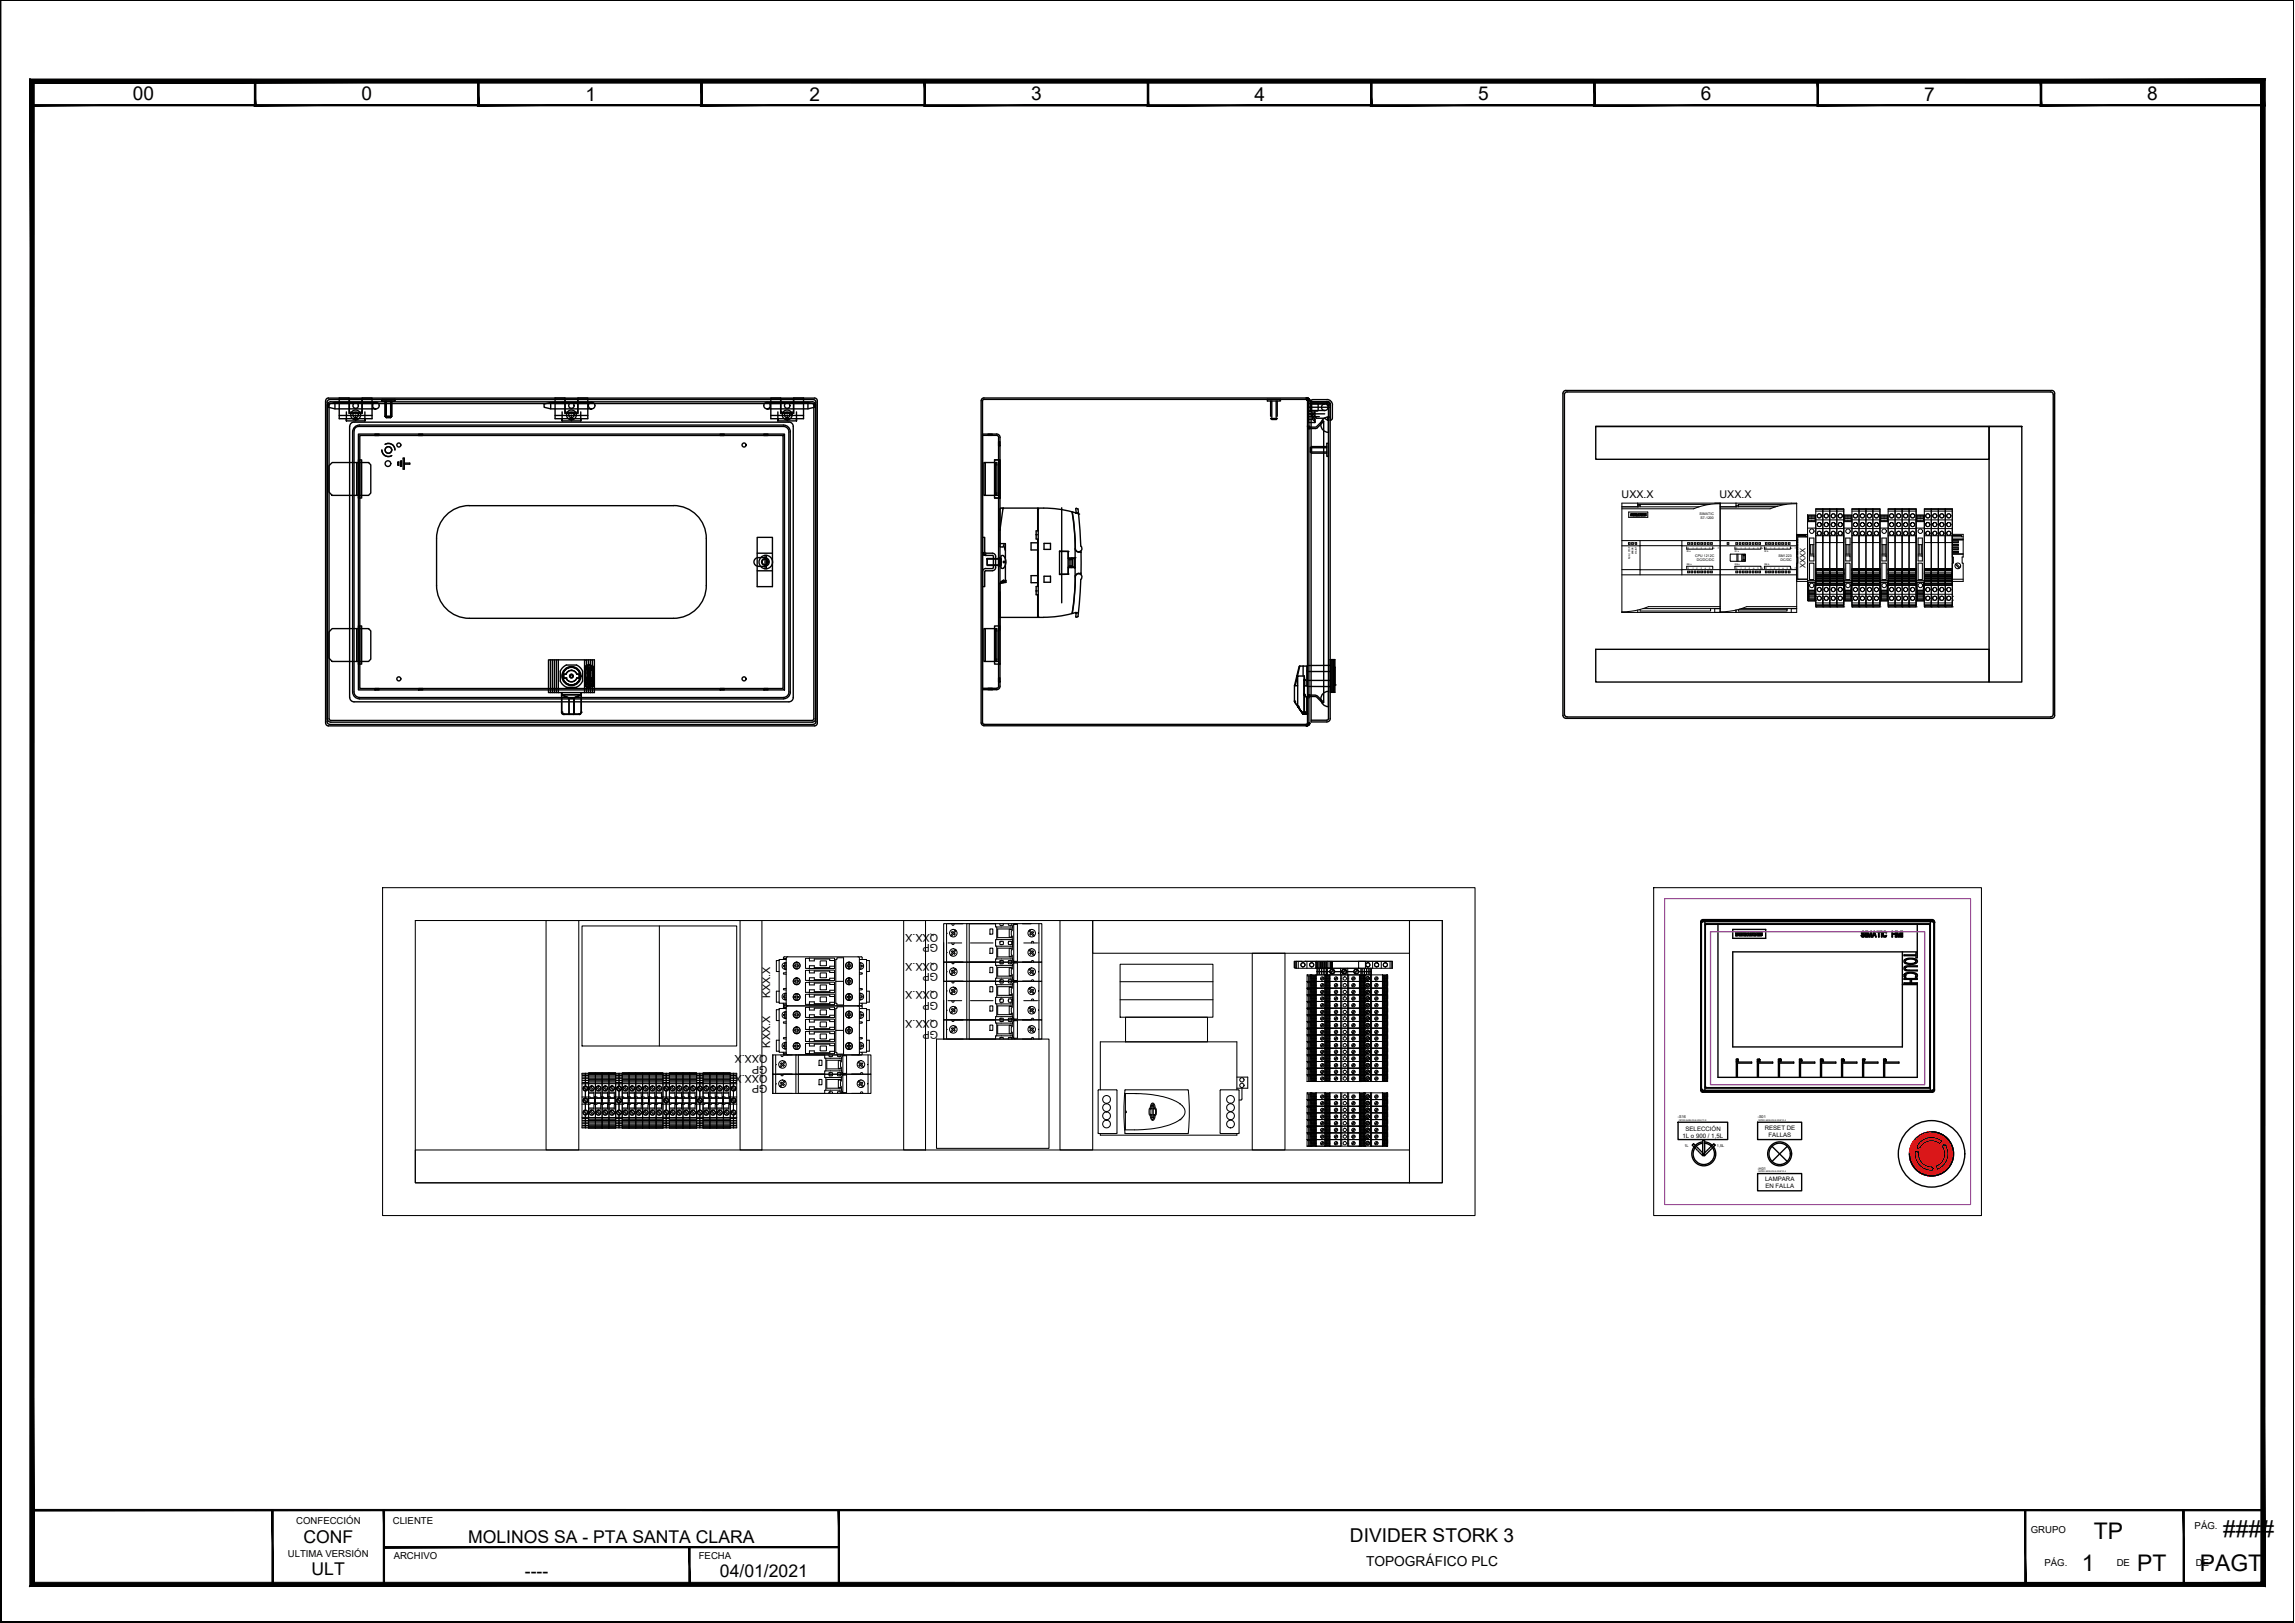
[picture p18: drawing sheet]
<svg xmlns="http://www.w3.org/2000/svg" width="420mm" height="297mm" viewBox="0 0 420 297" stroke-linecap="round" stroke-linejoin="round" font-family="sans-serif">
<defs><g id="words">
<g font-size="4.2">
<text x="383.3" y="281.6">TP</text>
<text x="407" y="281.3">####</text>
<text x="381.1" y="287.5">1</text>
<text x="391.3" y="287.5">PT</text>
<text x="402.8" y="287.5">PAGT</text>
</g>
<g font-size="3.5">
<text x="24.3" y="18.4">00</text>
<text x="66.2" y="18.4">0</text>
<text x="107.2" y="18.4">1</text>
<text x="148.2" y="18.4">2</text>
<text x="188.8" y="18.4">3</text>
<text x="229.7" y="18.4">4</text>
<text x="270.6" y="18.4">5</text>
<text x="311.4" y="18.4">6</text>
<text x="352.3" y="18.4">7</text>
<text x="393.1" y="18.4">8</text>
<text x="247.1" y="282.1">DIVIDER STORK 3</text>
</g>
<g font-size="3.2">
<text x="55.5" y="282.3">CONF</text>
<text x="85.7" y="282.3">MOLINOS SA - PTA SANTA CLARA</text>
<text x="57" y="288.3">ULT</text>
<text x="96.1" y="288.6">----</text>
<text x="131.8" y="288.6">04/01/2021</text>
</g>
<text font-size="2.5" x="250.1" y="286.6">TOPOGRÁFICO PLC</text>
<g font-size="2">
<text x="296.9" y="91.2">UXX.X</text>
<text x="314.8" y="91.2">UXX.X</text>
<text x="171.8" y="172.7" transform="rotate(-180 171.8 172.7)">GP</text>
<text x="171.8" y="170.9" transform="rotate(-180 171.8 170.9)">QXX.X</text>
<text x="171.8" y="178.1" transform="rotate(-180 171.8 178.1)">GP</text>
<text x="171.8" y="176.2" transform="rotate(-180 171.8 176.2)">QXX.X</text>
<text x="141" y="182.7" transform="rotate(-90 141 182.7)">KXX.X</text>
<text x="171.8" y="183.3" transform="rotate(-180 171.8 183.3)">GP</text>
<text x="171.8" y="181.4" transform="rotate(-180 171.8 181.4)">QXX.X</text>
<text x="141" y="191.7" transform="rotate(-90 141 191.7)">KXX.X</text>
<text x="171.8" y="188.6" transform="rotate(-180 171.8 188.6)">GP</text>
<text x="171.8" y="186.7" transform="rotate(-180 171.8 186.7)">QXX.X</text>
<text x="140.5" y="195" transform="rotate(-180 140.5 195)">GP</text>
<text x="140.5" y="193.2" transform="rotate(-180 140.5 193.2)">QXX.X</text>
<text x="140.5" y="196.7" transform="rotate(-180 140.5 196.7)">QXX.X</text>
<text x="140.5" y="198.6" transform="rotate(-180 140.5 198.6)">GP</text>
</g>
<g font-size="1.8">
<text x="54.2" y="279">CONFECCIÓN</text>
<text x="71.9" y="279">CLIENTE</text>
<text x="371.8" y="280.6">GRUPO</text>
<text x="401.8" y="279.8">PÁG.</text>
<text x="52.7" y="285">ULTIMA VERSIÓN</text>
<text x="72.1" y="285.3">ARCHIVO</text>
<text x="127.9" y="285.3">FECHA</text>
<text x="374.3" y="286.6">PÁG.</text>
<text x="387.5" y="286.6">DE</text>
<text x="402" y="286.6">DE</text>
</g>
<text font-size="1.4" x="330.5" y="103.9" transform="rotate(-90 330.5 103.9)">XXXX</text>
<g font-size="1.1">
<text x="308" y="208.3">1L o 900 / 1,5L</text>
<text x="308.6" y="207">SELECCIÓN</text>
<text x="323.1" y="206.8">RESET DE</text>
<text x="323.8" y="208.1">FALLAS</text>
<text x="323.2" y="216.2">LAMPARA</text>
<text x="323.2" y="217.5">EN FALLA</text>
</g>
<g font-size=".7">
<text x="311.1" y="94.2">SIMATIC</text>
<text x="311.3" y="95">S7-1200</text>
<text x="310.3" y="101.9">CPU 1212C</text>
<text x="325.6" y="101.9">SM1223</text>
<text x="310.6" y="102.7">DC/DC/DC</text>
<text x="326" y="102.7">DC/DC</text>
<text x="307.2" y="204.7">-S16</text>
<text x="308.4" y="209.9">1L</text>
<text x="314.3" y="209.9">1,5L</text>
<text x="321.8" y="204.7">-S01</text>
<text x="321.8" y="214.1">-H01</text>
</g>
<g font-size=".4">
<text x="299" y="101.5" transform="rotate(-90 299 101.5)">ERROR</text>
<text x="299.6" y="101.4" transform="rotate(-90 299.6 101.4)">MAINT</text>
<text x="308.8" y="101">DI a</text>
<text x="308.9" y="100.4">.0</text>
<text x="309.8" y="100.4">.1</text>
<text x="310.5" y="100.4">.2</text>
<text x="311.3" y="100.4">.3</text>
<text x="312" y="100.4">.4</text>
<text x="312.8" y="100.4">.5</text>
<text x="313.6" y="100.4">.6</text>
<text x="314.4" y="100.4">.7</text>
<text x="317.6" y="101">DI a</text>
<text x="317.7" y="100.4">.0</text>
<text x="318.6" y="100.4">.1</text>
<text x="319.3" y="100.4">.2</text>
<text x="320.1" y="100.4">.3</text>
<text x="320.9" y="100.4">.4</text>
<text x="321.7" y="100.4">.5</text>
<text x="322.4" y="100.4">.6</text>
<text x="323" y="101">DI b</text>
<text x="323.1" y="100.4">.7</text>
<text x="323.1" y="100.4">.0</text>
<text x="324" y="100.4">.1</text>
<text x="324.7" y="100.4">.2</text>
<text x="325.5" y="100.4">.3</text>
<text x="326.3" y="100.4">.4</text>
<text x="327.1" y="100.4">.5</text>
<text x="327.8" y="100.4">.6</text>
<text x="328.5" y="100.4">.7</text>
<text x="298.5" y="102.3" transform="rotate(-90 298.5 102.3)">RUN / STOP</text>
<text x="308.8" y="103.5">DQ a</text>
<text x="308.9" y="104.1">.0</text>
<text x="309.8" y="104.1">.1</text>
<text x="310.5" y="104.1">.2</text>
<text x="311.3" y="104.1">.3</text>
<text x="312" y="104.1">.4</text>
<text x="312.8" y="104.1">.5</text>
<text x="317.6" y="103.5">DQ a</text>
<text x="317.7" y="104.1">.0</text>
<text x="318.6" y="104.1">.1</text>
<text x="319.3" y="104.1">.2</text>
<text x="320.1" y="104.1">.3</text>
<text x="320.9" y="104.1">.4</text>
<text x="321.7" y="104.1">.5</text>
<text x="322.4" y="104.1">.6</text>
<text x="323" y="103.5">DQ b</text>
<text x="323.1" y="104.1">.7</text>
<text x="323.1" y="104.1">.0</text>
<text x="324" y="104.1">.1</text>
<text x="324.7" y="104.1">.2</text>
<text x="325.5" y="104.1">.3</text>
<text x="326.3" y="104.1">.4</text>
<text x="327.1" y="104.1">.5</text>
<text x="327.8" y="104.1">.6</text>
<text x="328.5" y="104.1">.7</text>
<text x="307.3" y="205.2">/SPR2-5406-09-E-004/11.8</text>
<text x="321.9" y="205.2">/SPR2-5406-09-E-004/10.4</text>
<text x="321.9" y="214.6">/SPR2-5406-09-E-004/10.4</text>
</g>
</g></defs>
<g fill="#000" stroke="#000" stroke-width=".18">
<path d="M0 .1h419.9zM0 .1h419.9z"/>
<path d="M5.7 19.4h41.1l-.2-.3zM5.9 19.1h40.7l-40.9 .3zM5.7 14.7v4.7l.2-.3zM5.7 14.7l.2 .3v4.1zM5.7 14.7l.2 .3 40.9-.3zM5.9 15l40.9-.3-.2 .3zM46.8 14.7l-.2 .3 .2 4.4zM46.6 15l.2 4.4-.2-.3z"/>
<path d="M46.6 19.4h41.1l-.2-.3zM46.6 19.4l.2-.3h40.7zM46.6 14.7v4.7l.2-.3zM46.6 14.7l.2 .3v4.1zM46.6 14.7l.2 .3 40.9-.3zM46.8 15l40.9-.3-.2 .3zM87.7 14.7l-.2 .3 .2 4.4zM87.5 15l.2 4.4-.2-.3z"/>
<path d="M87.5 19.4h41.1l-.2-.3zM87.7 19.1h40.7l-40.9 .3zM87.5 14.7v4.7l.2-.3zM87.5 14.7l.2 .3v4.1zM87.5 14.7l.2 .3 40.9-.3zM87.7 15l40.9-.3-.2 .3zM128.6 14.7l-.2 .3 .2 4.4zM128.4 15l.2 4.4-.2-.3z"/>
<path d="M128.3 19.4h41.1l-.2-.3zM128.5 19.1h40.7l-40.9 .3zM128.3 14.7v4.7l.2-.3zM128.3 14.7l.2 .3v4.1zM128.3 14.7l.2 .3 40.9-.3zM128.5 15l40.9-.3-.2 .3zM169.4 14.7l-.2 .3 .2 4.4zM169.2 15l.2 4.4-.2-.3z"/>
<path d="M169.2 19.4h41.1l-.2-.2zM169.2 19.4l.2-.2h40.7zM169.2 14.7v4.7l.2-.2zM169.2 14.7l.2 .3v4.2zM169.2 14.7l.2 .3 40.9-.3zM169.4 15l40.9-.3-.2 .3zM210.3 14.7l-.2 .3 .2 4.4zM210.1 15l.2 4.4-.2-.2z"/>
<path d="M210 19.4h41.2l-.3-.2zM210.3 19.2h40.6l-40.9 .2zM210 14.7v4.7l.3-.2zM210 14.7l.3 .3v4.2zM210 14.7l.3 .3 40.9-.3zM210.3 15l40.9-.3-.3 .3zM251.2 14.7l-.3 .3 .3 4.4zM250.9 15l.3 4.4-.3-.2z"/>
<path d="M250.9 19.4h41.2l-.3-.2zM250.9 19.4l.3-.2h40.6zM250.9 14.7v4.7l.3-.2zM250.9 14.7l.3 .3v4.2zM250.9 14.7l.3 .3 40.9-.3zM251.2 15l40.9-.3-.3 .3zM292.1 14.7l-.3 .3 .3 4.4zM291.8 15l.3 4.4-.3-.2z"/>
<path d="M291.8 19.4h41.1l-.2-.2zM291.8 19.4l.2-.2h40.7zM291.8 14.7v4.7l.2-.2zM291.8 14.7l.2 .3v4.2zM291.8 14.7l.2 .3 40.9-.3zM292 15l40.9-.3-.2 .3zM332.9 14.7l-.2 .3 .2 4.4zM332.7 15l.2 4.4-.2-.2z"/>
<path d="M332.7 19.4h41.1l-.2-.3zM332.9 19.1h40.7l-40.9 .3zM332.7 14.7v4.7l.2-.3zM332.7 14.7l.2 .3v4.1zM332.7 14.7l.2 .3 40.9-.3zM332.9 15l40.9-.3-.2 .3zM373.8 14.7l-.2 .3 .2 4.4zM373.6 15l.2 4.4-.2-.3z"/>
<path d="M373.5 19.4h41.1l-.2-.3zM373.5 19.4l.2-.3h40.7zM373.5 14.7v4.7l.2-.3zM373.5 14.7l.2 .3v4.1zM373.5 14.7l.2 .3 40.9-.3zM373.7 15l40.9-.3-.2 .3zM414.6 14.7l-.2 .3 .2 4.4zM414.4 15l.2 4.4-.2-.3z"/>
<path d="M419.9 .1v296.7zM419.9 .1l.1 296.8zM419.9 .1l.1 296.8z"/>
<path d="M5.8 276.3v.2l408.5-.2zM5.8 276.5l408.5-.2v.2z"/>
<path d="M0 .1v296.9l.2-.2zM0 .1h.2v296.7z"/>
<path d="M5.5 290.3l408.4-.7h-407.7zM5.5 290.3l408.4-.7 .8 .8zM413.9 15.2v274.4l.8 .8zM413.9 15.2l.8-.7v275.9zM6.3 15.2h407.6l.8-.7zM5.5 14.5h409.2l-408.4 .7zM5.5 14.5l.7 275.1 .1-274.4zM5.5 14.5l.7 275.1-.7 .7z"/>
<path d="M49.8 276.4v13.6h.2zM49.8 276.4h.2v13.6z"/>
<path d="M70.2 276.4v13.6h.2zM70.2 276.4h.2v13.6z"/>
<path d="M70.3 283v.3l83.3-.3zM70.3 283.3l83.3-.3v.3z"/>
<path d="M126.1 283.2v6.8h.2zM126.1 283.2h.2v6.8z"/>
<path d="M153.5 276.4v13.7h.2zM153.5 276.4h.2v13.7z"/>
<path d="M370.7 276.4v13.6h.2zM370.7 276.4h.2v13.6z"/>
<path d="M399.7 276.4v13.6h.2zM399.7 276.4h.2v13.6z"/>
<path d="M.2 296.8l419.8 .1zM.2 296.8l419.8 .1-420 .1zM0 297h420v-.1zM0 297h420z"/>
</g>
<g fill="none" stroke="#000" stroke-width=".19">
<path d="M0 .1v296.9h420M296.9 93.1h13.2l2.3-.7 2.5-.2v-.1v20v-.1l2.5-.3 2.4-.7h9.1M296.9 98.9h32M298.1 99.3h.3v.3h-.3zM298.2 93.7h3.5v1h-3.5zM298.5 94.1l.3-.1-.2 .1 .3 .1-.1 .2h-.3l.2-.1zM298.6 94.1h.1M298.7 99.3h.3v.3h-.3zM298.9 94h.2v.4h-.2zM299.2 94h.3l-.2 .1 .2 .1-.2 .1 .2 .1h-.3zM299.3 99.3h.3v.3h-.3zM299.6 94h.1l.1 .2 .2-.2h.1v.4h-.1v-.3l-.2 .3-.1-.2-.1 .2z"/>
<path d="M299.8 92.1v.7M299.8 92.8h.1M299.8 92.8h-2.9h14.2M299.8 92.5h.5M299.8 92.3h13.2M300.2 94h.3l-.2 .1 .2 .1-.2 .1 .2 .1h-.3zM300.2 99.9h-3.3M300.2 98.9v6.3M300.3 92.3v.5M300.3 99.9h.1M300.6 94h.2l.1 .3 .1-.3v.4h-.2l-.1-.2-.1 .2zM301.1 94h.3l-.2 .1 .2 .1v.2h-.3l.2-.1-.2-.1z"/>
<path d="M307.8 99.9h-7.4M307.9 99.9h21.2M307.9 98.9v6.3M309 99.3h.3v.3h-.3zM309.6 99.3h.3v.3h-.3zM310.2 99.3h.3v.3h-.3zM310.8 99.3h.3v.3h-.3zM311.4 99.3h.3v.3h-.3zM312 99.3h.3v.3h-.3zM312.6 99.3h.3v.3h-.3zM313.2 99.3h.3v.3h-.3zM316.2 99.3h.3v.3h-.3z"/>
<path d="M317.8 99.3h.3v.3h-.3zM317.8 92.1v.7M317.8 92.8h.1M317.8 92.8h-2.9h10.1M317.8 92.5h.5M318.3 92.6h7.2M318.4 99.3h.3v.3h-.3zM319 99.3h.3v.3h-.3zM319.6 99.3h.3v.3h-.3zM320.2 99.3h.3v.3h-.3zM320.8 99.3h.3v.3h-.3zM321.4 99.3h.3v.3h-.3z"/>
<path d="M322 99.3h.3v.3h-.3zM323.2 99.3h.3v.3h-.3zM323.8 99.3h.3v.3h-.3zM324.4 99.3h.3v.3h-.3zM325 99.3h.3v.3h-.3zM325.6 99.3h.3v.3h-.3zM326.2 99.3h.3v.3h-.3zM326.8 99.3h.3v.3h-.3zM327 92.3h-8.7v.5M327.4 99.3h.3v.3h-.3zM328.9 92.2v-.1h-32v20M328.9 92.2l-2.4 .2-2.4 .7h-9.2"/>
<path d="M328.9 99.9h.2M328.9 99.7h.2M328.9 99.3h.2M328.9 92.2v19.9h-32M328.9 97.8h2v8.6h-2M328.9 98.6h.2M328.9 98.7h.2M328.9 98.8h.2M328.9 98.2h2M328.9 98h1.7v.2M328.9 99h.2M328.9 99.6h.2"/>
<path d="M329.1 98.2h1.8v7.8h-1.8zM330.9 94.2h1.5v15.8h-1.5zM330.9 96.7h1.5M330.9 95.5h1.5M331.1 95.5v-1.1h1.2v1.1M331.1 95.2h1.2M331.1 94.9h1.2M331.1 94.8h1.2M331.1 95.4h1.2M331.1 94.5h1.2M331.3 98.5h.8v4.2h-.8zM331.3 99.7h.8"/>
<path d="M331.5 99.7v1.7M331.9 99.7v1.7M332.4 98.1v1.2h.1M332.4 93.5h5.1M332.4 95.2h5.1M332.4 96.7h5.1M332.7 94.4a.37 .37 0 0 0 .4 .4 .37 .37 0 0 0 .3-.4M332.7 96a.37 .37 0 0 0 .4 .4 .37 .37 0 0 0 .3-.4M332.7 96a.37 .37 0 0 1 .4-.4 .37 .37 0 0 1 .3 .4 .38 .38 0 0 0-.5-.3 .38 .38 0 0 0 0 .6 .38 .38 0 0 0 .5-.3M332.7 97.6a.37 .37 0 0 0 .4 .4 .37 .37 0 0 0 .3-.4M332.7 94.4a.37 .37 0 0 1 .4-.3 .37 .37 0 0 1 .3 .3M332.7 94.4a.37 .37 0 0 1 .4-.4 .37 .37 0 0 1 .3 .4"/>
<path d="M332.7 97.6a.37 .37 0 0 1 .4-.4 .37 .37 0 0 1 .3 .4M332.7 94.4h.1M332.7 96h.1M332.7 97.6h.1M333.4 94.4h.1M333.4 96h.1M333.4 97.6h.1M333.6 99.3h.2M334 94.4a.38 .38 0 0 0 .3 .4 .38 .38 0 0 0 .4-.4M334 96a.38 .38 0 0 0 .3 .4 .38 .38 0 0 0 .4-.4M334 96a.38 .38 0 0 1 .3-.4 .38 .38 0 0 1 .4 .4 .38 .38 0 0 0-.5-.3 .38 .38 0 0 0 0 .6 .38 .38 0 0 0 .5-.3M334 97.6a.38 .38 0 0 0 .3 .4 .38 .38 0 0 0 .4-.4"/>
<path d="M334 94.4a.38 .38 0 0 1 .3-.3 .38 .38 0 0 1 .4 .3M334 94.4a.38 .38 0 0 1 .3-.4 .38 .38 0 0 1 .4 .4M334 97.6a.38 .38 0 0 1 .3-.4 .38 .38 0 0 1 .4 .4M334 94.4h.1M334 96h.1M334 97.6h.1M334.7 94.4h.1M334.7 96h.1M334.7 97.6h.1M334.9 99.3h.2M335.3 94.4a.37 .37 0 0 0 .3 .4 .37 .37 0 0 0 .4-.4M335.3 96a.37 .37 0 0 0 .3 .4 .37 .37 0 0 0 .4-.4"/>
<path d="M335.3 96a.37 .37 0 0 1 .3-.4 .37 .37 0 0 1 .4 .4 .38 .38 0 0 0-.6-.3 .38 .38 0 0 0 0 .6 .38 .38 0 0 0 .6-.3M335.3 97.6a.37 .37 0 0 0 .3 .4 .37 .37 0 0 0 .4-.4M335.3 94.4a.37 .37 0 0 1 .3-.3 .37 .37 0 0 1 .4 .3M335.3 94.4a.37 .37 0 0 1 .3-.4 .37 .37 0 0 1 .4 .4M335.3 97.6a.37 .37 0 0 1 .3-.4 .37 .37 0 0 1 .4 .4M335.3 94.4h.1M335.3 96h.1M335.3 97.6h.1M336 94.4h.1M336 96h.1M336 97.6h.1M336.1 99.3h.3"/>
<path d="M336.5 94.4a.38 .38 0 0 0 .4 .4 .38 .38 0 0 0 .4-.4M336.5 96a.38 .38 0 0 0 .4 .4 .38 .38 0 0 0 .4-.4M336.5 96a.38 .38 0 0 1 .4-.4 .38 .38 0 0 1 .4 .4 .38 .38 0 0 0-.6-.3 .38 .38 0 0 0 0 .6 .38 .38 0 0 0 .6-.3M336.5 97.6a.38 .38 0 0 0 .4 .4 .38 .38 0 0 0 .4-.4M336.5 94.4a.38 .38 0 0 1 .4-.3 .38 .38 0 0 1 .4 .3M336.5 94.4a.38 .38 0 0 1 .4-.4 .38 .38 0 0 1 .4 .4M336.5 97.6a.38 .38 0 0 1 .4-.4 .38 .38 0 0 1 .4 .4M336.5 94.4h.1M336.5 96h.1M336.5 97.6h.1M337.3 94.4h.1M337.3 96h.1"/>
<path d="M337.3 97.6h.1M337.5 94.2h1.5v15.8h-1.5zM337.5 96.7h1.5M337.5 95.5h1.5M337.7 95.2h1.2M337.7 94.9h1.2M337.7 94.8h1.2M337.7 95.4h1.2M337.7 95.5v-1.1h1.2v1.1M337.7 94.5h1.2M337.9 98.5h.8v4.2h-.8zM337.9 99.7h.8"/>
<path d="M338.1 99.7v1.7M338.5 99.7v1.7M339 98.1v1.2h.2M339 93.5h5.2M339 95.2h5.2M339 96.7h5.2M339.3 94.4a.38 .38 0 0 0 .4 .4 .38 .38 0 0 0 .4-.4M339.3 96a.38 .38 0 0 0 .4 .4 .38 .38 0 0 0 .4-.4M339.3 96a.38 .38 0 0 1 .4-.4 .38 .38 0 0 1 .4 .4 .38 .38 0 0 0-.6-.3 .38 .38 0 0 0 0 .6 .38 .38 0 0 0 .6-.3M339.3 97.6a.38 .38 0 0 0 .4 .4 .38 .38 0 0 0 .4-.4M339.3 94.4a.38 .38 0 0 1 .4-.3 .38 .38 0 0 1 .4 .3M339.3 94.4a.38 .38 0 0 1 .4-.4 .38 .38 0 0 1 .4 .4"/>
<path d="M339.3 97.6a.38 .38 0 0 1 .4-.4 .38 .38 0 0 1 .4 .4M339.3 94.4h.1M339.3 96h.1M339.3 97.6h.1M340.1 94.4h.1M340.1 96h.1M340.1 97.6h.1M340.2 99.3h.2M340.6 94.4a.38 .38 0 0 0 .4 .4 .38 .38 0 0 0 .4-.4M340.6 96a.38 .38 0 0 0 .4 .4 .38 .38 0 0 0 .4-.4M340.6 96a.38 .38 0 0 1 .4-.4 .38 .38 0 0 1 .4 .4 .38 .38 0 0 0-.6-.3 .38 .38 0 0 0 0 .6 .38 .38 0 0 0 .6-.3M340.6 97.6a.38 .38 0 0 0 .4 .4 .38 .38 0 0 0 .4-.4"/>
<path d="M340.6 94.4a.38 .38 0 0 1 .4-.3 .38 .38 0 0 1 .4 .3M340.6 94.4a.38 .38 0 0 1 .4-.4 .38 .38 0 0 1 .4 .4M340.6 97.6a.38 .38 0 0 1 .4-.4 .38 .38 0 0 1 .4 .4M340.6 94.4h.1M340.6 96h.1M340.6 97.6h.1M341.4 94.4h.1M341.4 96h.1M341.4 97.6h.1M341.5 99.3h.2M341.9 94.4a.38 .38 0 0 0 .3 .4 .38 .38 0 0 0 .4-.4M341.9 96a.38 .38 0 0 0 .3 .4 .38 .38 0 0 0 .4-.4"/>
<path d="M341.9 96a.38 .38 0 0 1 .3-.4 .38 .38 0 0 1 .4 .4 .37 .37 0 0 0-.5-.3 .37 .37 0 0 0 0 .6 .37 .37 0 0 0 .5-.3M341.9 97.6a.38 .38 0 0 0 .3 .4 .38 .38 0 0 0 .4-.4M341.9 94.4a.38 .38 0 0 1 .3-.3 .38 .38 0 0 1 .4 .3M341.9 94.4a.38 .38 0 0 1 .3-.4 .38 .38 0 0 1 .4 .4M341.9 97.6a.38 .38 0 0 1 .3-.4 .38 .38 0 0 1 .4 .4M341.9 94.4h.1M341.9 96h.1M341.9 97.6h.1M342.6 94.4h.1M342.6 96h.1M342.6 97.6h.1M342.8 99.3h.2"/>
<path d="M343.2 94.4a.38 .38 0 0 0 .3 .4 .38 .38 0 0 0 .4-.4M343.2 96a.38 .38 0 0 0 .3 .4 .38 .38 0 0 0 .4-.4M343.2 96a.38 .38 0 0 1 .3-.4 .38 .38 0 0 1 .4 .4 .38 .38 0 0 0-.6-.3 .38 .38 0 0 0 0 .6 .38 .38 0 0 0 .6-.3M343.2 97.6a.38 .38 0 0 0 .3 .4 .38 .38 0 0 0 .4-.4M343.2 94.4a.38 .38 0 0 1 .3-.3 .38 .38 0 0 1 .4 .3M343.2 94.4a.38 .38 0 0 1 .3-.4 .38 .38 0 0 1 .4 .4M343.2 97.6a.38 .38 0 0 1 .3-.4 .38 .38 0 0 1 .4 .4M343.2 94.4h.1M343.2 96h.1M343.2 97.6h.1M343.9 94.4h.1M343.9 96h.1"/>
<path d="M343.9 97.6h.1M344.2 94.2h1.5v15.8h-1.5zM344.2 96.7h1.5M344.2 95.5h1.5M344.3 95.2h1.2M344.3 94.9h1.2M344.3 94.8h1.2M344.3 95.4h1.2M344.3 95.5v-1.1h1.2v1.1M344.3 94.5h1.2M344.5 98.5h.8v4.2h-.8zM344.5 99.7h.8"/>
<path d="M344.7 99.7v1.7M345.1 99.7v1.7M345.7 98.1v1.2h.1M345.7 93.5h5.1M345.7 95.2h5.1M345.7 96.7h5.1M345.9 94.4a.38 .38 0 0 0 .4 .4 .38 .38 0 0 0 .4-.4M345.9 96a.38 .38 0 0 0 .4 .4 .38 .38 0 0 0 .4-.4M345.9 96a.38 .38 0 0 1 .4-.4 .38 .38 0 0 1 .4 .4 .38 .38 0 0 0-.6-.3 .38 .38 0 0 0 0 .6 .38 .38 0 0 0 .6-.3M345.9 97.6a.38 .38 0 0 0 .4 .4 .38 .38 0 0 0 .4-.4M345.9 94.4a.38 .38 0 0 1 .4-.3 .38 .38 0 0 1 .4 .3M345.9 94.4a.38 .38 0 0 1 .4-.4 .38 .38 0 0 1 .4 .4"/>
<path d="M345.9 97.6a.38 .38 0 0 1 .4-.4 .38 .38 0 0 1 .4 .4M345.9 94.4h.1M345.9 96h.1M345.9 97.6h.1M346.7 94.4h.1M346.7 96h.1M346.7 97.6h.1M346.8 99.3h.3M347.2 94.4a.37 .37 0 0 0 .4 .4 .37 .37 0 0 0 .4-.4M347.2 96a.37 .37 0 0 0 .4 .4 .37 .37 0 0 0 .4-.4M347.2 96a.37 .37 0 0 1 .4-.4 .37 .37 0 0 1 .4 .4 .38 .38 0 0 0-.6-.3 .38 .38 0 0 0 0 .6 .38 .38 0 0 0 .6-.3M347.2 97.6a.37 .37 0 0 0 .4 .4 .37 .37 0 0 0 .4-.4"/>
<path d="M347.2 94.4a.37 .37 0 0 1 .4-.3 .37 .37 0 0 1 .4 .3M347.2 94.4a.37 .37 0 0 1 .4-.4 .37 .37 0 0 1 .4 .4M347.2 97.6a.37 .37 0 0 1 .4-.4 .37 .37 0 0 1 .4 .4M347.2 94.4h.1M347.2 96h.1M347.2 97.6h.1M348 94.4h.1M348 96h.1M348 97.6h.1M348.1 99.3h.2M348.5 94.4a.38 .38 0 0 0 .4 .4 .38 .38 0 0 0 .3-.4M348.5 96a.38 .38 0 0 0 .4 .4 .38 .38 0 0 0 .3-.4"/>
<path d="M348.5 96a.38 .38 0 0 1 .4-.4 .38 .38 0 0 1 .3 .4 .38 .38 0 0 0-.5-.3 .38 .38 0 0 0 0 .6 .38 .38 0 0 0 .5-.3M348.5 97.6a.38 .38 0 0 0 .4 .4 .38 .38 0 0 0 .3-.4M348.5 94.4a.38 .38 0 0 1 .4-.3 .38 .38 0 0 1 .3 .3M348.5 94.4a.38 .38 0 0 1 .4-.4 .38 .38 0 0 1 .3 .4M348.5 97.6a.38 .38 0 0 1 .4-.4 .38 .38 0 0 1 .3 .4M348.5 94.4h.1M348.5 96h.1M348.5 97.6h.1M349.2 94.4h.1M349.2 96h.1M349.2 97.6h.1M349.4 99.3h.2"/>
<path d="M349.8 94.4a.37 .37 0 0 0 .3 .4 .37 .37 0 0 0 .4-.4M349.8 96a.37 .37 0 0 0 .3 .4 .37 .37 0 0 0 .4-.4M349.8 96a.37 .37 0 0 1 .3-.4 .37 .37 0 0 1 .4 .4 .38 .38 0 0 0-.5-.3 .38 .38 0 0 0 0 .6 .38 .38 0 0 0 .5-.3M349.8 97.6a.37 .37 0 0 0 .3 .4 .37 .37 0 0 0 .4-.4M349.8 94.4a.37 .37 0 0 1 .3-.3 .37 .37 0 0 1 .4 .3M349.8 94.4a.37 .37 0 0 1 .3-.4 .37 .37 0 0 1 .4 .4M349.8 97.6a.37 .37 0 0 1 .3-.4 .37 .37 0 0 1 .4 .4M349.8 94.4h.1M349.8 96h.1M349.8 97.6h.1M350.5 94.4h.1M350.5 96h.1"/>
<path d="M350.5 97.6h.1M350.8 94.2h1.5v15.8h-1.5zM350.8 96.7h1.5M350.8 95.5h1.5M350.9 95.2h1.2M350.9 94.9h1.2M350.9 94.8h1.2M350.9 95.4h1.2M350.9 95.5v-1.1h1.2v1.1M350.9 94.5h1.2M351.2 98.5h.7v4.2h-.7zM351.2 99.7h.7"/>
<path d="M351.3 99.7v1.7M351.7 99.7v1.7M352.3 98.1v1.2h.1M352.3 93.5h5.1M352.3 95.2h5.1M352.3 96.7h5.1M352.6 94.4a.38 .38 0 0 0 .3 .4 .38 .38 0 0 0 .4-.4M352.6 96a.38 .38 0 0 0 .3 .4 .38 .38 0 0 0 .4-.4M352.6 96a.38 .38 0 0 1 .3-.4 .38 .38 0 0 1 .4 .4 .38 .38 0 0 0-.6-.3 .38 .38 0 0 0 0 .6 .38 .38 0 0 0 .6-.3M352.6 97.6a.38 .38 0 0 0 .3 .4 .38 .38 0 0 0 .4-.4M352.6 94.4a.38 .38 0 0 1 .3-.3 .38 .38 0 0 1 .4 .3M352.6 94.4a.38 .38 0 0 1 .3-.4 .38 .38 0 0 1 .4 .4"/>
<path d="M352.6 97.6a.38 .38 0 0 1 .3-.4 .38 .38 0 0 1 .4 .4M352.6 94.4h.1M352.6 96h.1M352.6 97.6h.1M353.3 94.4h.1M353.3 96h.1M353.3 97.6h.1M353.4 99.3h.3M353.8 94.4a.38 .38 0 0 0 .4 .4 .38 .38 0 0 0 .4-.4M353.8 96a.38 .38 0 0 0 .4 .4 .38 .38 0 0 0 .4-.4M353.8 96a.38 .38 0 0 1 .4-.4 .38 .38 0 0 1 .4 .4 .38 .38 0 0 0-.6-.3 .38 .38 0 0 0 0 .6 .38 .38 0 0 0 .6-.3M353.8 97.6a.38 .38 0 0 0 .4 .4 .38 .38 0 0 0 .4-.4"/>
<path d="M353.8 94.4a.38 .38 0 0 1 .4-.3 .38 .38 0 0 1 .4 .3M353.8 94.4a.38 .38 0 0 1 .4-.4 .38 .38 0 0 1 .4 .4M353.8 97.6a.38 .38 0 0 1 .4-.4 .38 .38 0 0 1 .4 .4M353.8 94.4h.1M353.8 96h.1M353.8 97.6h.1M354.6 94.4h.1M354.6 96h.1M354.6 97.6h.1M354.7 99.3h.3M355.1 94.4a.38 .38 0 0 0 .4 .4 .38 .38 0 0 0 .4-.4M355.1 96a.38 .38 0 0 0 .4 .4 .38 .38 0 0 0 .4-.4"/>
<path d="M355.1 96a.38 .38 0 0 1 .4-.4 .38 .38 0 0 1 .4 .4 .38 .38 0 0 0-.6-.3 .38 .38 0 0 0 0 .6 .38 .38 0 0 0 .6-.3M355.1 97.6a.38 .38 0 0 0 .4 .4 .38 .38 0 0 0 .4-.4M355.1 94.4a.38 .38 0 0 1 .4-.3 .38 .38 0 0 1 .4 .3M355.1 94.4a.38 .38 0 0 1 .4-.4 .38 .38 0 0 1 .4 .4M355.1 97.6a.38 .38 0 0 1 .4-.4 .38 .38 0 0 1 .4 .4M355.1 94.4h.1M355.1 96h.1M355.1 97.6h.1M355.9 94.4h.1M355.9 96h.1M355.9 97.6h.1M356 99.3h.3"/>
<path d="M356.4 94.4a.38 .38 0 0 0 .4 .4 .38 .38 0 0 0 .3-.4M356.4 96a.38 .38 0 0 0 .4 .4 .38 .38 0 0 0 .3-.4M356.4 96a.38 .38 0 0 1 .4-.4 .38 .38 0 0 1 .3 .4 .38 .38 0 0 0-.5-.3 .38 .38 0 0 0 0 .6 .38 .38 0 0 0 .5-.3M356.4 97.6a.38 .38 0 0 0 .4 .4 .38 .38 0 0 0 .3-.4M356.4 94.4a.38 .38 0 0 1 .4-.3 .38 .38 0 0 1 .3 .3M356.4 94.4a.38 .38 0 0 1 .4-.4 .38 .38 0 0 1 .3 .4M356.4 97.6a.38 .38 0 0 1 .4-.4 .38 .38 0 0 1 .3 .4M356.4 94.4h.1M356.4 96h.1M356.4 97.6h.1M357.1 94.4h.1M357.1 96h.1"/>
<path d="M357.1 97.6h.1M357.4 97.8h2v4.1h-.2v1.2h.2v3.3h-4.5M357.4 99.6h1.1v.3h-1.1M357.4 99.9h1.1M357.4 99.7h1.1M357.4 99h1.1v.3h-1.1M357.4 98.6h2M357.4 98.7h2M357.4 98.8h2M357.4 98.2h2M357.4 98h1.7v.2M357.4 99h1.1"/>
<path d="M357.4 99.3h1.1M296.9 104.3h3.3M296.9 105.2h32M299.8 111.7v.4M300.3 104.3h7.5M300.8 111.4h14.1h-1M307.9 104.3h.1M308 104.3h20.9M308.8 100.1v.4h4.8v-.4M308.8 104.1v-.5h4.8v.5M309 104.5h.3v.3h-.3zM309.6 104.5h.3v.3h-.3z"/>
<path d="M310.2 104.5h.3v.3h-.3zM310.8 104.5h.3v.3h-.3zM311.4 104.5h.3v.3h-.3zM312 104.5h.3v.3h-.3zM312.6 104.5h.3v.3h-.3zM313.2 111.4v.4h-12.9v-.2M313.2 104.5h.3v.3h-.3zM313.9 111.4v.7M313.9 111.4h.1M314.9 111h-13.1l-2.4 .7-2.5 .3v.1M316.8 101.5v1.1M316.8 102.6l.1 .1"/>
<path d="M316.8 101.5h2.8M316.8 102.7h2.7M317.6 100.1v.4h4.8v-.4M317.6 104.1v-.5h4.8v.5M317.8 104.5h.3v.3h-.3zM317.8 111.7v.3M317.8 111.6v.5M318 101.4v1.3M318.2 101.4v1.3M318.4 111.5h8.8M318.4 104.5h.3v.3h-.3zM318.8 111.4h10.1h-1v.7"/>
<path d="M318.9 101.5v1.1M318.9 102.6v.1M318.9 101.5h.6M318.9 101.5h.1M319 104.5h.3v.3h-.3zM319.1 101.7v.8M319.1 102.5h.1M319.1 101.7h.1M319.1 102.5h.2M319.1 101.7h.2M319.3 102.5h.1M319.3 101.7h.1"/>
<path d="M319.3 101.7v.8M319.5 101.5v1.1l-.6 .1M319.6 102.6l-.1 .1M319.6 101.5v1.1M319.6 104.5h.3v.3h-.3zM320.2 104.5h.3v.3h-.3zM320.8 104.5h.3v.3h-.3zM321.4 104.5h.3v.3h-.3zM322 104.5h.3v.3h-.3zM323 100.1v.4h4.8v-.4M323 104.1v-.5h4.8v.5M323.2 104.5h.3v.3h-.3z"/>
<path d="M323.8 104.5h.3v.3h-.3zM324.4 104.5h.3v.3h-.3zM325 104.5h.3v.3h-.3zM325.6 104.5h.3v.3h-.3zM326.2 104.5h.3v.3h-.3zM326.8 104.5h.3v.3h-.3zM327.2 111.4v.4h-8.9v-.2M327.2 111.4h.1M327.4 104.5h.3v.3h-.3zM328.9 101.9h.2v1.2h-.2M328.9 101.4h.2M328.9 106h2"/>
<path d="M328.9 101.2h.2M328.9 100.5h.2M328.9 100.6h.2M328.9 100.9h.2M328.9 100.3h.2M328.9 100.2h.2M328.9 101.1h.2M330.9 106.6h1.5M330.9 106.3h1.5M331 106.6v3.4M331 109.2h.1M331 108.6h.1"/>
<path d="M331 108.3h.1M331 107.8h.1M331.1 106.6v3.4h1.2v-3.4M331.1 106.6h1.2M331.1 108h1.2M331.2 108.6h1.1M331.2 109.7h1.1M331.2 109.5h1.1M331.2 109.2h1.1M331.2 109.1h1.1M331.2 108.8h1.1M331.2 108.4h1.1"/>
<path d="M331.2 108.2h1.1M331.3 103.1h.8v3h-.8zM331.3 101.4h.8M331.3 101.7h.8M332 101.7l.1 .2M332.3 109.2h.1M332.3 108.6h.1M332.3 108.3h.1M332.3 107.8h.1M332.3 108.1h-1.1v1.7h1.1M332.3 106.6v3.4M332.4 109.8h.1"/>
<path d="M332.4 109.1h.1M332.4 109.1v1.7h1.3M332.4 109.1v-9.8h1.3v-1.2h-1.3v-4.9h5.1v17.6M332.4 107.1h1.1M332.4 105h5.2M332.4 104.7h5.2M332.4 111.1h1.3M332.4 109.9v.8M332.4 110.3h5.1M332.4 108.8h5.1M332.4 104.9h.1M332.4 105h.1"/>
<path d="M332.4 107h.1M332.4 105.1h.1M332.5 104.3h1.2h-1.2M332.5 104.4h1.2h-1.2M332.5 105.2h1.2M332.5 104.3h1.2M332.5 105.5h1.2M332.5 106h1.2M332.5 105.9h1.2M332.5 106.2h1.2M332.5 105.6h1.2M332.5 105.8h1.2"/>
<path d="M332.5 104.1h1.2v3h-1.2zM332.5 106.4h1.2M332.5 105.1h1.2M332.5 106.8h1.2M332.5 104.2h1.2M332.5 107h1.2M332.5 106.9h1.2M332.5 104.4h1.2M332.6 107.1h.1M332.7 109.5a.37 .37 0 0 1 .4-.4 .37 .37 0 0 1 .3 .4M332.7 107.9a.37 .37 0 0 1 .4-.4 .37 .37 0 0 1 .3 .4M332.7 109.5v.1a.37 .37 0 0 0 .4 .3 .37 .37 0 0 0 .3-.4"/>
<path d="M332.7 107.9a.37 .37 0 0 0 .4 .4 .37 .37 0 0 0 .3-.4M332.7 107.9h.1M332.7 109.5h.1M333.4 107.9h.1M333.4 109.5h.1M333.5 107.1h1.3M333.7 110.8v.3h-1.3v-.3h5.1M333.7 105h.1M333.7 107h.1M333.7 105.1h.1M333.7 104.9h.1M333.7 109.8h.1"/>
<path d="M333.7 109.1h.1M333.7 110.8v.3h1.2v-.3M333.7 109.1v1.7h1.3M333.7 109.1v-9.8h1.3v-1.2h-1.3v-4.9v17.6M333.7 111.1h1.2M333.7 104.3h1.3h-1.3M333.7 104.4h1.3h-1.3M333.7 105.2h1.3M333.7 104.3h1.3M333.7 105.5h1.3M333.7 106h1.3M333.7 105.9h1.3"/>
<path d="M333.7 106.2h1.3M333.7 105.6h1.3M333.7 105.8h1.3M333.7 106.4h1.3M333.7 105.1h1.3M333.7 106.8h1.3M333.7 104.2h1.3M333.7 107h1.3M333.7 106.9h1.3M333.7 104.4h1.3M333.9 107.1h.1M334 109.5a.38 .38 0 0 1 .3-.4 .38 .38 0 0 1 .4 .4"/>
<path d="M334 107.9a.38 .38 0 0 1 .3-.4 .38 .38 0 0 1 .4 .4M334 109.5a.38 .38 0 0 0 .3 .4 .38 .38 0 0 0 .4-.4M334 107.9a.38 .38 0 0 0 .3 .4 .38 .38 0 0 0 .4-.4M334 107.9h.1M334 109.5h.1M334.7 107.9h.1M334.7 109.5h.1M334.8 107.1h1.3M335 104.1h-1.3v3h1.3M335 105h.1M335 107h.1M335 105.1h.1"/>
<path d="M335 104.9h.1M335 109.8h.1M335 109.1h.1M335 110.8v.3h1.2v-.3M335 109.1v1.7h1.3M335 109.1v-9.8h1.3v-1.2h-1.3v-4.9v17.6M335 111.1h1.2M335 104.3h1.2h-1.2M335 104.4h1.2h-1.2M335 105.2h1.2M335 104.3h1.2M335 105.5h1.2"/>
<path d="M335 106h1.2M335 105.9h1.2M335 106.2h1.2M335 105.6h1.2M335 105.8h1.2M335 104.1h1.2v3h-1.2zM335 106.4h1.2M335 105.1h1.2M335 106.8h1.2M335 104.2h1.2M335 107h1.2M335 106.9h1.2"/>
<path d="M335 104.4h1.2M335.2 107.1h.1M335.3 109.5a.37 .37 0 0 1 .3-.4 .37 .37 0 0 1 .4 .4M335.3 107.9a.37 .37 0 0 1 .3-.4 .37 .37 0 0 1 .4 .4M335.3 109.5v.1a.37 .37 0 0 0 .4 .3 .37 .37 0 0 0 .3-.4M335.3 107.9a.37 .37 0 0 0 .3 .4 .37 .37 0 0 0 .4-.4M335.3 107.9h.1M335.3 109.5h.1M336 107.9h.1M336 109.5h.1M336.1 107.1h1.3M336.2 105h.1"/>
<path d="M336.2 107h.1M336.2 105.1h.1M336.3 104.9h.1M336.3 109.8h.1M336.3 109.1h.1M336.3 110.8v.3h1.2v-.3M336.3 109.1v1.7h1.2M336.3 109.1v-9.8h1.2v-1.2h-1.2v-4.9v17.6M336.3 111.1h1.2M336.3 104.3h1.2h-1.2M336.3 104.4h1.2h-1.2M336.3 105.2h1.2"/>
<path d="M336.3 104.3h1.2M336.3 105.5h1.2M336.3 106h1.2M336.3 105.9h1.2M336.3 106.2h1.2M336.3 105.6h1.2M336.3 105.8h1.2M336.3 106.4h1.2M336.3 105.1h1.2M336.3 106.8h1.2M336.3 104.2h1.2M336.3 107h1.2"/>
<path d="M336.3 106.9h1.2M336.3 104.4h1.2M336.5 107.1h.1M336.5 109.5a.38 .38 0 0 1 .4-.4 .38 .38 0 0 1 .4 .4M336.5 107.9a.38 .38 0 0 1 .4-.4 .38 .38 0 0 1 .4 .4M336.5 109.5a.38 .38 0 0 0 .4 .4 .38 .38 0 0 0 .4-.4M336.5 107.9a.38 .38 0 0 0 .4 .4 .38 .38 0 0 0 .4-.4M336.5 107.9h.1M336.5 109.5h.1M337.3 107.9h.1M337.3 109.5h.1M337.4 107.1h.1"/>
<path d="M337.5 104.1h-1.2v3h1.2M337.5 105h.1M337.5 107h.1M337.5 105.1h.1M337.5 104.9h.1M337.5 109.8h.1M337.5 109.1h.1M337.5 109.1v2M337.5 106.6h1.5M337.5 106.3h1.5M337.6 104.9h.1M337.6 104.1v3"/>
<path d="M337.7 109.2h.1M337.7 108.6h.1M337.7 108.3h.1M337.7 107.8h.1M337.7 106.6v3.4M337.8 106.6v3.4h1.1v-3.4M337.8 106.6h1.1M337.8 108h1.1M337.8 108.6h1.1M337.8 109.7h1.1M337.8 109.5h1.1M337.8 109.2h1.1"/>
<path d="M337.8 109.1h1.1M337.8 108.8h1.1M337.8 108.4h1.1M337.8 108.2h1.1M337.9 103.1h.8v3h-.8zM337.9 101.4h.8M337.9 101.7h.8M338.6 101.7l.1 .2M338.9 109.2h.1M338.9 108.6h.1M338.9 108.3h.1M338.9 107.8h.1"/>
<path d="M338.9 108.1h-1.1v1.7h1.1M338.9 106.6v3.4M339 109.8h.1M339 109.1h.1M339 109.1v1.7h1.3M339 109.1v-9.8h1.3v-1.2h-1.3v-4.9h5.2v17.6M339 107.1h1.1M339 105h5.2M339 104.7h5.2M339 111.1h1.3M339 110.3h5.2M339 108.8h5.2"/>
<path d="M339 104.9h.1M339 105h.1M339 107h.1M339 105.1h.1M339 109.9v.8M339.1 104.3h1.2h-1.2M339.1 104.4h1.2h-1.2M339.1 105.2h1.2M339.1 104.3h1.2M339.1 105.5h1.2M339.1 106h1.2M339.1 105.9h1.2"/>
<path d="M339.1 106.2h1.2M339.1 105.6h1.2M339.1 105.8h1.2M339.1 104.1h1.2v3h-1.2zM339.1 106.4h1.2M339.1 105.1h1.2M339.1 106.8h1.2M339.1 104.2h1.2M339.1 107h1.2M339.1 106.9h1.2M339.1 104.4h1.2M339.2 107.1h.1"/>
<path d="M339.3 109.5a.38 .38 0 0 1 .4-.4 .38 .38 0 0 1 .4 .4M339.3 107.9a.38 .38 0 0 1 .4-.4 .38 .38 0 0 1 .4 .4M339.3 109.5v.1a.37 .37 0 0 0 .4 .3 .37 .37 0 0 0 .4-.4M339.3 107.9a.38 .38 0 0 0 .4 .4 .38 .38 0 0 0 .4-.4M339.3 107.9h.1M339.3 109.5h.1M340.1 107.9h.1M340.1 109.5h.1M340.1 107.1h1.3M340.3 110.8v.3h-1.3v-.3h5.2M340.3 105h.1M340.3 107h.1"/>
<path d="M340.3 105.1h.1M340.3 104.9h.1M340.3 109.8h.1M340.3 109.1h.1M340.3 110.8v.3h1.2v-.3M340.3 109.1v1.7h1.3M340.3 109.1v-9.8h1.3v-1.2h-1.3v-4.9v17.6M340.3 111.1h1.2M340.4 104.3h1.2h-1.2M340.4 104.4h1.2h-1.2M340.4 105.2h2.5M340.4 104.3h2.5"/>
<path d="M340.4 105.5h2.5M340.4 106h2.5M340.4 105.9h2.5M340.4 106.2h2.5M340.4 105.6h2.5M340.4 105.8h2.5M340.4 104.1h2.5v3h-2.5M340.4 106.4h2.5M340.4 105.1h2.5M340.4 106.8h2.5M340.4 104.2h2.5M340.4 107h2.5"/>
<path d="M340.4 106.9h2.5M340.4 104.4h2.5M340.5 107.1h.1M340.6 109.5a.38 .38 0 0 1 .4-.4 .38 .38 0 0 1 .4 .4M340.6 107.9a.38 .38 0 0 1 .4-.4 .38 .38 0 0 1 .4 .4M340.6 109.5v.1a.39 .39 0 0 0 .4 .3 .39 .39 0 0 0 .4-.4M340.6 107.9a.38 .38 0 0 0 .4 .4 .38 .38 0 0 0 .4-.4M340.6 107.9h.1M340.6 109.5h.1M341.4 107.9h.1M341.4 109.5h.1M341.4 107.1h1.3"/>
<path d="M341.6 105h.1M341.6 107h.1M341.6 105.1h.1M341.6 104.1v3M341.6 104.9h.1M341.6 109.8h.1M341.6 109.1h.1M341.6 110.8v.3h1.2v-.3M341.6 109.1v1.7h1.3M341.6 109.1v-9.8h1.3v-1.2h-1.3v-4.9v17.6M341.6 111.1h2.5M341.6 104.3h1.3h-1.3"/>
<path d="M341.6 104.4h1.3h-1.3M341.8 107.1h.1M341.9 109.5a.38 .38 0 0 1 .3-.4 .38 .38 0 0 1 .4 .4M341.9 107.9a.38 .38 0 0 1 .3-.4 .38 .38 0 0 1 .4 .4M341.9 109.5v.1a.37 .37 0 0 0 .4 .3 .37 .37 0 0 0 .3-.4M341.9 107.9a.38 .38 0 0 0 .3 .4 .38 .38 0 0 0 .4-.4M341.9 107.9h.1M341.9 109.5h.1M342.6 107.9h.1M342.6 109.5h.1M342.7 107.1h1.3M342.9 105h.1"/>
<path d="M342.9 107h.1M342.9 105.1h.1M342.9 104.9h.1M342.9 109.8h.1M342.9 109.1h.1M342.9 110.8v.3h1.2v-.3M342.9 109.1v1.7h1.3M342.9 109.1v-9.8h1.3v-1.2h-1.3v-4.9v17.6M342.9 104.3h1.2h-1.2M342.9 104.4h1.2h-1.2M342.9 105.2h1.2M342.9 104.3h1.2"/>
<path d="M342.9 105.5h1.2M342.9 106h1.2M342.9 105.9h1.2M342.9 106.2h1.2M342.9 105.6h1.2M342.9 105.8h1.2M342.9 104.1h1.2v3h-1.2M342.9 106.4h1.2M342.9 105.1h1.2M342.9 106.8h1.2M342.9 104.2h1.2M342.9 107h1.2"/>
<path d="M342.9 106.9h1.2M342.9 104.4h1.2M343.1 107.1h.1M343.2 109.5a.38 .38 0 0 1 .3-.4 .38 .38 0 0 1 .4 .4M343.2 107.9a.38 .38 0 0 1 .3-.4 .38 .38 0 0 1 .4 .4M343.2 109.5v.1a.39 .39 0 0 0 .4 .3 .39 .39 0 0 0 .3-.4M343.2 107.9a.38 .38 0 0 0 .3 .4 .38 .38 0 0 0 .4-.4M343.2 107.9h.1M343.2 109.5h.1M343.9 107.9h.1M343.9 109.5h.1M344 107.1h.2"/>
<path d="M344.1 105h.1M344.1 107h.1M344.1 105.1h.1M344.2 104.9h.1M344.2 109.8h.1M344.2 109.1h.1M344.2 109.1v2M344.2 106.6h1.5M344.2 106.3h1.5M344.3 109.2h.1M344.3 108.6h.1M344.3 108.3h.1"/>
<path d="M344.3 107.8h.1M344.3 106.6v3.4M344.4 106.6v3.4h1.1v-3.4M344.4 106.6h1.1M344.4 108h1.1M344.4 108.6h1.1M344.4 109.7h1.1M344.4 109.5h1.1M344.4 109.2h1.1M344.4 109.1h1.1M344.4 108.8h1.1M344.4 108.4h1.1"/>
<path d="M344.4 108.2h1.1M344.5 103.1h.8v3h-.8zM344.5 101.4h.8M344.5 101.7h.8M345.2 101.7l.1 .2M345.5 109.2h.1M345.5 108.6h.1M345.5 108.3h.1M345.5 107.8h.1M345.5 108.1h-1.1v1.7h1.1M345.6 106.6v3.4M345.7 109.8h.1"/>
<path d="M345.7 109.1h.1M345.7 109.1v1.7h1.2M345.7 109.1v-9.8h1.2v-1.2h-1.2v-4.9h5.1v17.6M345.7 107.1h1.1M345.7 105h5.1M345.7 104.7h5.1M345.7 111.1h1.2M345.7 110.3h5.1M345.7 108.8h5.1M345.7 104.9h.1M345.7 105h.1M345.7 107h.1"/>
<path d="M345.7 105.1h.1M345.7 109.9v.8M345.7 104.3h1.2h-1.2M345.7 104.4h1.2h-1.2M345.7 105.2h1.2M345.7 104.3h1.2M345.7 105.5h1.2M345.7 106h1.2M345.7 105.9h1.2M345.7 106.2h1.2M345.7 105.6h1.2M345.7 105.8h1.2"/>
<path d="M345.7 106.4h1.2M345.7 105.1h1.2M345.7 106.8h1.2M345.7 104.2h1.2M345.7 107h1.2M345.7 106.9h1.2M345.7 104.4h1.2M345.9 107.1h.1M345.9 109.5a.38 .38 0 0 1 .4-.4 .38 .38 0 0 1 .4 .4M345.9 107.9a.38 .38 0 0 1 .4-.4 .38 .38 0 0 1 .4 .4M345.9 109.5a.38 .38 0 0 0 .4 .4 .38 .38 0 0 0 .4-.4M345.9 107.9a.38 .38 0 0 0 .4 .4 .38 .38 0 0 0 .4-.4"/>
<path d="M345.9 107.9h.1M345.9 109.5h.1M346.7 107.9h.1M346.7 109.5h.1M346.8 107.1h1.2M346.9 110.8v.3h-1.2v-.3h5.1M346.9 104.1h-1.2v3h1.2M346.9 105h.1M346.9 107h.1M346.9 105.1h.1M346.9 104.9h.1M346.9 109.8h.1"/>
<path d="M346.9 109.1h.1M346.9 110.8v.3h1.3v-.3M346.9 109.1v1.7h1.3M346.9 109.1v-9.8h1.3v-1.2h-1.3v-4.9v17.6M346.9 111.1h1.3M347 104.3h1.2h-1.2M347 104.4h1.2h-1.2M347 105.2h1.2M347 104.3h1.2M347 105.5h1.2M347 106h1.2M347 105.9h1.2"/>
<path d="M347 106.2h1.2M347 105.6h1.2M347 105.8h1.2M347 104.1h1.2v3h-1.2zM347 106.4h1.2M347 105.1h1.2M347 106.8h1.2M347 104.2h1.2M347 107h1.2M347 106.9h1.2M347 104.4h1.2M347.2 107.1h.1"/>
<path d="M347.2 109.5a.37 .37 0 0 1 .4-.4 .37 .37 0 0 1 .4 .4M347.2 107.9a.37 .37 0 0 1 .4-.4 .37 .37 0 0 1 .4 .4M347.2 109.5v.1a.37 .37 0 0 0 .4 .3 .37 .37 0 0 0 .4-.4M347.2 107.9a.37 .37 0 0 0 .4 .4 .37 .37 0 0 0 .4-.4M347.2 107.9h.1M347.2 109.5h.1M348 107.9h.1M348 109.5h.1M348 107.1h1.3M348.2 105h.1M348.2 107h.1M348.2 105.1h.1"/>
<path d="M348.2 104.9h.1M348.2 109.8h.1M348.2 109.1h.1M348.2 110.8v.3h1.2v-.3M348.2 109.1v1.7h1.3M348.2 109.1v-9.8h1.3v-1.2h-1.3v-4.9v17.6M348.2 111.1h1.2M348.3 104.3h1.2h-1.2M348.3 104.4h1.2h-1.2M348.3 105.2h1.2M348.3 104.3h1.2M348.3 105.5h1.2"/>
<path d="M348.3 106h1.2M348.3 105.9h1.2M348.3 106.2h1.2M348.3 105.6h1.2M348.3 105.8h1.2M348.3 104.1h1.2M348.3 106.4h1.2M348.3 105.1h1.2M348.3 106.8h1.2M348.3 107.1h1.2M348.3 104.2h1.2M348.3 107h1.2"/>
<path d="M348.3 106.9h1.2M348.3 104.4h1.2M348.4 107.1h.1M348.5 109.5a.38 .38 0 0 1 .4-.4 .38 .38 0 0 1 .3 .4M348.5 107.9a.38 .38 0 0 1 .4-.4 .38 .38 0 0 1 .3 .4M348.5 109.5a.38 .38 0 0 0 .4 .4 .38 .38 0 0 0 .3-.4M348.5 107.9a.38 .38 0 0 0 .4 .4 .38 .38 0 0 0 .3-.4M348.5 107.9h.1M348.5 109.5h.1M349.2 107.9h.1M349.2 109.5h.1M349.3 107.1h1.3"/>
<path d="M349.5 105h.1M349.5 107h.1M349.5 105.1h.1M349.5 104.9h.1M349.5 109.8h.1M349.5 109.1h.1M349.5 110.8v.3h1.2v-.3M349.5 109.1v1.7h1.3M349.5 109.1v-9.8h1.3v-1.2h-1.3v-4.9v17.6M349.5 111.1h1.2M349.5 104.3h1.3h-1.3M349.5 104.4h1.3h-1.3"/>
<path d="M349.5 105.2h1.3M349.5 104.3h1.3M349.5 105.5h1.3M349.5 106h1.3M349.5 105.9h1.3M349.5 106.2h1.3M349.5 105.6h1.3M349.5 105.8h1.3M349.5 106.4h1.3M349.5 105.1h1.3M349.5 106.8h1.3M349.5 104.2h1.3"/>
<path d="M349.5 107h1.3M349.5 106.9h1.3M349.5 104.4h1.3M349.7 107.1h.1M349.8 109.5a.37 .37 0 0 1 .3-.4 .37 .37 0 0 1 .4 .4M349.8 107.9a.37 .37 0 0 1 .3-.4 .37 .37 0 0 1 .4 .4M349.8 109.5v.1a.37 .37 0 0 0 .4 .3 .37 .37 0 0 0 .3-.4M349.8 107.9a.37 .37 0 0 0 .3 .4 .37 .37 0 0 0 .4-.4M349.8 107.9h.1M349.8 109.5h.1M350.5 107.9h.1M350.5 109.5h.1"/>
<path d="M350.6 107.1h.2M350.8 104.1h-1.3v3h1.3M350.8 105h.1M350.8 107h.1M350.8 105.1h.1M350.8 104.9h.1M350.8 109.8h.1M350.8 109.1h.1M350.8 109.1v2M350.8 106.6h1.5M350.8 106.3h1.5M350.8 104.1v3"/>
<path d="M350.9 109.2h.1M350.9 108.6h.1M350.9 108.3h.1M350.9 107.8h.1M350.9 106.6v3.4M351 106.6v3.4h1.1v-3.4M351 106.6h1.1M351 108h1.1M351 108.6h1.1M351 109.7h1.1M351 109.5h1.1M351 109.2h1.1"/>
<path d="M351 109.1h1.1M351 108.8h1.1M351 108.4h1.1M351 108.2h1.1M351.2 103.1h.7v3h-.7zM351.2 101.4h.7M351.2 101.7h.7M351.8 101.7l.1 .2M352.1 109.2h.1M352.1 108.6h.1M352.1 108.3h.1M352.1 107.8h.1"/>
<path d="M352.1 108.1h-1.1v1.7h1.1M352.2 106.6v3.4M352.3 109.8h.1M352.3 109.1h.1M352.3 109.1v1.7h1.3M352.3 109.1v-9.8h1.3v-1.2h-1.3v-4.9h5.1v17.6M352.3 107.1h1.1M352.3 105h5.1M352.3 104.7h5.1M352.3 111.1h1.2M352.3 110.3h5.1M352.3 108.8h5.1"/>
<path d="M352.3 104.9h.1M352.3 105h.1M352.3 107h.1M352.3 105.1h.1M352.3 109.9v.8M352.3 104.3h1.2h-1.2M352.3 104.4h1.2h-1.2M352.3 105.2h2.5M352.3 104.3h2.5M352.3 105.5h2.5M352.3 106h2.5M352.3 105.9h2.5"/>
<path d="M352.3 106.2h2.5M352.3 105.6h2.5M352.3 105.8h2.5M352.3 104.1h2.5v3h-2.5zM352.3 106.4h2.5M352.3 105.1h2.5M352.3 106.8h2.5M352.3 104.2h2.5M352.3 107h2.5M352.3 106.9h2.5M352.3 104.4h2.5M352.5 107.1h.1"/>
<path d="M352.6 109.5a.38 .38 0 0 1 .3-.4 .38 .38 0 0 1 .4 .4M352.6 107.9a.38 .38 0 0 1 .3-.4 .38 .38 0 0 1 .4 .4M352.6 109.5v.1a.39 .39 0 0 0 .4 .3 .39 .39 0 0 0 .3-.4M352.6 107.9a.38 .38 0 0 0 .3 .4 .38 .38 0 0 0 .4-.4M352.6 107.9h.1M352.6 109.5h.1M353.3 107.9h.1M353.3 109.5h.1M353.4 107.1h1.2M353.5 110.8v.3h-1.2v-.3h5.1M353.5 105h.1M353.5 107h.1"/>
<path d="M353.5 105.1h.1M353.6 104.9h.1M353.6 109.8h.1M353.6 109.1h.1M353.6 110.8v.3h1.2v-.3M353.6 109.1v1.7h1.3M353.6 109.1v-9.8h1.3v-1.2h-1.3v-4.9v17.6M353.6 111.1h1.2M353.6 104.3h1.2h-1.2M353.6 104.4h1.2h-1.2M353.6 104.1v3M353.8 107.1h.1"/>
<path d="M353.8 109.5a.38 .38 0 0 1 .4-.4 .38 .38 0 0 1 .4 .4M353.8 107.9a.38 .38 0 0 1 .4-.4 .38 .38 0 0 1 .4 .4M353.8 109.5v.1a.37 .37 0 0 0 .5 .3 .37 .37 0 0 0 .3-.4M353.8 107.9a.38 .38 0 0 0 .4 .4 .38 .38 0 0 0 .4-.4M353.8 107.9h.1M353.8 109.5h.1M354.6 107.9h.1M354.6 109.5h.1M354.6 107.1h1.3M354.8 105h.1M354.8 107h.1M354.8 105.1h.1"/>
<path d="M354.9 104.9h.1M354.9 109.8h.1M354.9 109.1h.1M354.9 110.8v.3h1.2v-.3M354.9 109.1v1.7h1.2M354.9 109.1v-9.8h1.2v-1.2h-1.2v-4.9v17.6M354.9 111.1h1.2M354.9 104.3h1.2h-1.2M354.9 104.4h1.2h-1.2M354.9 105.2h2.5M354.9 104.3h2.5M354.9 105.5h2.5"/>
<path d="M354.9 106h2.5M354.9 105.9h2.5M354.9 106.2h2.5M354.9 105.6h2.5M354.9 105.8h2.5M354.9 104.1h2.5v3h-2.5zM354.9 106.4h2.5M354.9 105.1h2.5M354.9 106.8h2.5M354.9 104.2h2.5M354.9 107h2.5M354.9 106.9h2.5"/>
<path d="M354.9 104.4h2.5M355 107.1h.1M355.1 109.5a.38 .38 0 0 1 .4-.4 .38 .38 0 0 1 .4 .4M355.1 107.9a.38 .38 0 0 1 .4-.4 .38 .38 0 0 1 .4 .4M355.1 109.5v.1a.39 .39 0 0 0 .4 .3 .39 .39 0 0 0 .4-.4M355.1 107.9a.38 .38 0 0 0 .4 .4 .38 .38 0 0 0 .4-.4M355.1 107.9h.1M355.1 109.5h.1M355.9 107.9h.1M355.9 109.5h.1M355.9 107.1h1.3M356.1 105h.1"/>
<path d="M356.1 107h.1M356.1 105.1h.1M356.1 104.9h.1M356.1 109.8h.1M356.1 109.1h.1M356.1 110.8v.3h1.3v-.3M356.1 109.1v1.7h1.3M356.1 109.1v-9.8h1.3v-1.2h-1.3v-4.9v17.6M356.1 111.1h1.3M356.2 104.3h1.2h-1.2M356.2 104.4h1.2h-1.2M356.3 107.1h.1"/>
<path d="M356.4 109.5a.38 .38 0 0 1 .4-.4 .38 .38 0 0 1 .3 .4M356.4 107.9a.38 .38 0 0 1 .4-.4 .38 .38 0 0 1 .3 .4M356.4 109.5v.1a.37 .37 0 0 0 .4 .3 .37 .37 0 0 0 .3-.4M356.4 107.9a.38 .38 0 0 0 .4 .4 .38 .38 0 0 0 .3-.4M356.4 107.9h.1M356.4 109.5h.1M357.1 107.9h.1M357.1 109.5h.1M357.2 107.1h.2M357.4 105h.1M357.4 107h.1M357.4 105.1h.1"/>
<path d="M357.4 104.9h.1M357.4 109.8h.1M357.4 109.1h.1M357.4 109.1v2M357.4 101.9h.2v1.2h-.2M357.4 101.4h2M357.4 106h2M357.4 100.9h1.1v.3h-1.1M357.4 100.5h1.1M357.4 100.2h1.1v.4h-1.1M357.4 100.3h1.1M357.4 101.1h1.1"/>
<path d="M357.4 100.9h1.1M357.4 104.1v3M358 103.3l.7 .7M358.1 103.2l.7 .7M70 162.5h200v60h-200zM76 168.5h188.1v48h-188.1zM100 168.5h6v42h-6zM106.6 169.5h28.3v21.9h-28.3zM120.7 169.5v21.9M135.5 168.5h4v42h-4zM142.6 175.8v5.6M142.6 175.8h-.5v2h.5"/>
<path d="M143.4 175.6h.5M143.4 175.3l.5 .1v8.4l.1 .2 .2 .1-.3 .3M143.4 178.2l.5 .1M143.6 175.1h14.2v.5l.8 .1v7.9M143.6 175.1l-.2 .2v.3h-.7l-.1 .2M143.9 178l-.4 .1-.1 .1M143.9 176.7v-.4l-.2-.1v.5h-.3v.2h.3v.4h.2v-.4M144 176.2a.62 .62 0 0 0-.8 .6 .62 .62 0 0 0 .8 .6M144.2 175.1l-.3 .3M145.5 176.8h.2v.5h.1h.2l-.1-.5h.3M145.5 179.7h.2v.4l.1 .1 .2-.1-.1-.4h.3M145.5 176.8v-.2h.2v-.4h.1h.2l-.1 .4h.3v.2"/>
<path d="M145.5 179.7v-.2h.2v-.5h.1h.2l-.1 .5h.3v.2M147.5 175.4h5.3v1.9l-5.3-.1zM147.5 177.6h5.3v1.9l-5.3-.1zM148.1 175.4l.1 .5h.9v-.4h2.8v.3h.9M148.1 177.6l.1 .5h.9v-.4h2.8v.3h.9M148.1 179.8h4.7v1.9l-5.3-.1v-1.8h.7v.5h.9v-.4h2.8v.3h.9M150.2 175.9h1.1v.8h-1.1zM150.2 178.1h1.1v.9h-1.1zM152.8 176.8h-.9v.3h-2.8v-.4h-.9v.6M152.8 179h-.9v.3h-2.8v-.3h-.9v.5M153 179.6h1.4M153.2 175.3h1.2v8.6h-1.2v-.3h-.2v-8h.2z"/>
<path d="M155.1 176.6v.2M155.1 179.5v.2M155.1 176.6h.2v-.4h.3v.4h.2v.2M155.1 176.8h.2v.5h.1h.2v-.5h.2M155.1 179.5h.2v-.5h.3v.5h.2v.2M155.1 179.7h.2v.4l.1 .1 .2-.1v-.4h.2M157 175.1l.4 .3M157.3 175.4l.1 8.4-.1 .2-.3 .1 .4 .3M157.3 178l.5 .1M157.3 176.7h.1M157.3 176.9h.1M157.3 175.6h.5"/>
<path d="M157.3 176.2a.62 .62 0 0 1 .8 .6 .62 .62 0 0 1-.8 .6M157.4 176.3l.2-.1v.5l.3 .1-.1 .1h-.2v.4h-.2M157.8 178.3h-.5M157.8 178.1v.1M157.8 178.2v.1M158.6 175.8h.6v2h-.6M165.4 168.5h4v42h-4zM172.8 179.6h17.9v7.1h-17.9zM172.8 169h17.9v7.1h-17.9zM172.8 176.1h17.9v3.5h-17.9zM172.8 172.5v7.1M173.3 179.6v7.1"/>
<path d="M173.3 169.1v7M173.3 176.1v3.5M173.5 179.6h2.8M173.5 169h2.8M173.5 176.1h2.8M173.5 172.6h2.6M174.3 179.6v.1a.2 .2 0 0 0 .2 .2 .2 .2 0 0 0 .2-.2v-.1M174.3 169v.2a.2 .2 0 0 0 .2 .2 .2 .2 0 0 0 .2-.2v-.2M174.3 172.6a.22 .22 0 0 0 .2 .3 .22 .22 0 0 0 .2-.3M174.3 176.1v.1a.2 .2 0 0 0 .2 .2 .2 .2 0 0 0 .2-.2v-.1M174.9 173.8l-.4 .4-.2-.2-.1 .2 .2 .1-.4 .5 .2 .1M174.9 170.2l-.4 .5-.2-.2-.1 .2 .2 .1-.4 .4"/>
<path d="M174.9 177.3l-.4 .4-.2-.1-.1 .1 .2 .2-.4 .4M174.9 170.2l.1 .1M174.9 173.7l.1 .2-.3 .4 .2 .2-.2 .1-.2-.1-.3 .4M174.9 177.3l.1 .1-.3 .4 .2 .2-.2 .1-.2-.1-.3 .4-.2-.1M175 170.4l-.3 .4 .2 .1-.2 .2-.2-.2-.3 .5-.2-.2M177 179.6h.1M177 176.1h.1M177.1 169h-.1v21.2M177.4 179.6h4.9M177.4 169h4.9M177.4 169v21.2M177.7 172.6h4.1"/>
<path d="M181.2 173.5h.6v1h-.6zM181.2 170h.6v1h-.6zM181.2 177h.6v1h-.6zM182.3 179.6v.6h.1h3M182.3 169.1v.5l.1 .1h3M182.3 176.1v.6h3.1M182.5 169.7v2.3M182.5 173.2v2.3M182.5 176.7v2.3M183 179.6l.1 .3h.5l.1-.3M183 169.1l.2 .3 .5-.1v-.2M183 172.4h.1"/>
<path d="M183 176.1l.1-.3h.5l.1 .3M183 175.9h.1M183 179.6l.1-.3h.5l.1 .3M183 176.1l.1 .3h.5l.1-.3M183 179.4h.1M183.7 172.5l-.1-.2h-.5l-.1 .5 .1 .1h.5l.1-.4M184.6 179.6l.1 .3h.5l.1-.3M184.6 169.1l.1 .3h.4l.2-.3M184.6 176.1l.1-.3h.5l.1 .3M184.6 179.6l.1-.3h.5l.1 .3M184.6 176.1l.1 .3h.5l.1-.3M184.6 172.5v.1"/>
<path d="M184.6 176.1h.1M184.6 172.3h.6v.6h-.6zM185.2 172.4h.1M185.2 175.9h.1M185.2 179.4h.1M185.3 172.5h.1M185.3 176.1h.1M185.3 170.2l-.5-.1v1.5l.5-.2M185.3 170h-2.7v1.6h2.7M185.3 173.7l-.5-.1v1.5h.3v-.2h.2M185.3 173.5h-2.7v1.6h2.7M185.3 177.3h-.2v-.2h-.3v1.5h.3v-.2h.2"/>
<path d="M185.3 177h-2.7v1.7h2.7M185.4 172h-3.1v1.2h3.1M185.4 175.5h-3.1v.6h-4.9M185.4 179h-3l-.1 .1v.5M185.6 179.8v6.7l-.2-.2-.1-.9-.2-.2v-.6l.2-.3 .1-.5v-1.3l-.1-.6-.2-.2v-.7l.2-.2 .1-.8zM185.6 169.2v6.7l-.2-.2-.1-.8-.2-.2v-.7l.2-.2 .1-.6v-1.3l-.1-.5-.2-.3v-.6l.2-.2 .1-.9zM185.6 176.2v3.3l-.2-.3-.1-.8-.2-.2 .3-1.7zM185.6 169.2h.7v6.7h-.7M185.6 176.2h.7v3.3h-.7M185.6 179.8h.7v6.7h-.7M185.6 179.6h.7M185.6 169h.7"/>
<path d="M185.8 169v.2M185.8 175.9v.3M185.8 179.5v.3M187.2 179.6h1.6M187.2 169h1.6M187.2 176.1h1.6M187.4 172.6h2.5M188.4 170.4l.3 .4-.2 .1 .2 .2 .2-.2 .3 .5 .2-.2M188.4 170.3l.1-.1 .4 .5 .2-.2 .1 .2-.2 .1 .4 .4M188.5 173.7l-.1 .2 .3 .4-.2 .2 .2 .1 .2-.1 .3 .4M188.6 173.8l.3 .4 .2-.2 .1 .2-.2 .1 .4 .5-.2 .1M188.8 172.6v-.1a.2 .2 0 0 1 .2-.2 .2 .2 0 0 1 .2 .2v.1"/>
<path d="M188.8 176.1v-.1a.2 .2 0 0 1 .2-.2 .2 .2 0 0 1 .2 .2v.1M188.8 179.6a.22 .22 0 0 1 .2-.3 .22 .22 0 0 1 .2 .3M189.4 178.3l-.2 .1-.3-.4-.2 .1-.2-.1 .2-.2-.3-.4 .1-.1 .4 .4 .2-.1 .1 .1-.2 .2 .4 .4M190.2 169v1.7l-.1 .1h.1v3.5h-.1h.1v3.5h-.1h.1v3.5l-.1 .1h.1v3.4l-.1 .1h.1v3.4l-.1 .1h.1v1.8M194.1 168.5h5.9v42h-5.9zM200 168.5h58v6h-58zM205.1 176.5h17v9.7h-17zM205.1 179.7h17M229.3 174.5h5.9v36h-5.9zM237 175.9v1.3M237.3 175.9h-.3v1.3h.3M237.3 175.9v1.3h17.6v-1.3"/>
<path d="M237.3 175.9h17.6M237.7 175.9v1.3M238.2 175.9h.1M238.5 176.2a.38 .38 0 0 1 .4 .4 .38 .38 0 0 1-.4 .4M238.5 176.2h-.1a.39 .39 0 0 0-.3 .4 .39 .39 0 0 0 .4 .4M238.5 176.2h.1M238.5 177h.1M238.9 175.9h.1M238.9 175.9h9.8v1.3v-.1M239.3 175.9v1.3M240.1 176.2h.1M240.1 177h.1"/>
<path d="M240.1 176.2a.38 .38 0 0 1 .4 .4 .38 .38 0 0 1-.4 .4M240.1 176.2a.38 .38 0 0 0-.3 .4 .38 .38 0 0 0 .3 .4M240.9 175.9v.2M240.9 177v.2M240.9 176h3v1.2h-3zM241 176v1.2M241 175.9v.1M241 177.2h.1M241.1 175.9v.1M241.1 177.2h.1M241.1 177.8h2.3M241.1 176v2.4h10v-1.2"/>
<path d="M241.3 176l-.1 2.4M241.3 176v1.2M241.5 177.3v1.1M241.6 177.3v1.1M241.6 176v1.2M241.8 177.2v-1.2v1.2M241.9 176v1.2M241.9 177.3v1.1M242 177.3v1.1M242.1 176v1.2M242.2 176v1.2M242.2 178.8l-.4 .5"/>
<path d="M242.3 179l-.4 .4M242.4 177.3v1.1M242.4 176v1.2M242.5 176v1.2M242.7 176v1.2M242.8 176v1.2M242.8 177.3v1.1M242.9 175.9v.1M242.9 177.2h.1M242.9 176v1.2M243 175.9v1.3M243 175.9v.1"/>
<path d="M243 177.2v1.2M243.1 177.2h.1M243.1 175.9v.1M243.3 175.9v1.3M243.4 177.8a.48 .48 0 0 0 .5 .5 .48 .48 0 0 0 .5-.5M243.4 177.8a.48 .48 0 0 1 .5-.5 .48 .48 0 0 1 .5 .5M243.6 176v1.2M243.6 176v1.2v-1.2M243.7 176v1.2v-1.2M243.7 176v1.2M243.8 176v1.2M243.8 176v1.2v-1.2"/>
<path d="M244.1 177.5l-.6 .5M244.2 177.6l-.6 .5M244.3 177.8h1.3M244.8 178.8l-.5 .5M244.9 179l-.5 .4M245.4 177.2v1.2M246.3 177.5l-.6 .5M246.4 177.6l-.5 .5M246.6 177.8h1.2M246.7 177.2v1.2M247.8 177.8a.48 .48 0 0 0 .5 .5 .48 .48 0 0 0 .5-.5M247.8 177.8a.48 .48 0 0 1 .5-.5 .48 .48 0 0 1 .5 .5"/>
<path d="M247.9 178.8l-.4 .5M248 179l-.4 .4M248.5 177.5l-.6 .5M248.6 177.6l-.5 .5M248.7 175.9v.2M248.8 177.8h2.3M249.1 177.2v1.2M249.3 177.3v1.1M249.4 177.3v1.1M249.7 177.3v1.1M249.8 177.3v1.1M250.2 177.3v1.1"/>
<path d="M250.4 176.2h.1M250.4 177h.1M250.4 176.2a.38 .38 0 0 0-.4 .4 .38 .38 0 0 0 .4 .4M250.4 176.2a.38 .38 0 0 1 .4 .4 .38 .38 0 0 1-.4 .4M250.4 176.2a.38 .38 0 0 0-.3 .4 .38 .38 0 0 0 .3 .4M250.5 178.8l-.4 .5M250.6 177.3v1.1M250.6 179l-.4 .4M250.7 177.3v1.1M250.9 177.2v1.2M251.3 175.9v1.3M252 176.2h.1"/>
<path d="M252 177h.1M252 176.2a.38 .38 0 0 0-.4 .4 .38 .38 0 0 0 .4 .4M252 176.2a.38 .38 0 0 1 .4 .4 .38 .38 0 0 1-.4 .4 .38 .38 0 0 0 .3-.6 .38 .38 0 0 0-.6 0 .38 .38 0 0 0 .3 .6M252.1 178.8l-.4 .5M252.2 179l-.4 .4M252.9 175.9v1.3M253.6 176.2h.1M253.6 177h.1M253.6 176.2a.38 .38 0 0 0-.4 .4 .38 .38 0 0 0 .4 .4M253.6 176.2a.38 .38 0 0 1 .4 .4 .38 .38 0 0 1-.4 .4M253.6 176.2a.38 .38 0 0 0-.3 .4 .38 .38 0 0 0 .3 .4M254.5 175.9v1.3"/>
<path d="M254.9 175.9h-4.9v1.3M258 168.5h6.1v48h-6.1zM302.7 162.5h60.1v60h-60.1zM106.6 198.4h1.2M106.6 196.6h1.2M106.6 196.9h1.1M106.6 198.2h1.1M106.6 198.1h1.1M106.6 197.8h1.1M106.6 197.7h1.1M106.6 197.3h1.1M106.6 196.8h1.1"/>
<path d="M106.8 199l.6 .6M106.9 198.9l.6 .5M107.2 196.4v2.4M107.2 199.7v1.2M107.8 196.4h1.2h-1.2M107.8 199.9h.9v.9l1.4 .1M107.8 197.1h4.9M107.8 196.4h-1.2v10h1.2M107.8 196.9h4.9M107.8 197.8h4.9M107.8 197.3h4.9M107.8 196.4v10.1h4.9v-10.1"/>
<path d="M107.8 196.7h4.9M107.8 196.5h4.9M107.8 198.2h4.9M107.8 198h4.9M107.8 197.6h4.9M107.8 198.3h4.9M108 199l.5 .6M108.1 198.8l.6 .6M109 196.4h1.2h-1.2M109 199.9h1v.9l1.3 .1M109 196.4v10.1M109.2 199l.6 .6"/>
<path d="M109.3 198.8l.6 .6M110.2 196.4h1.3h-1.3M110.2 199.9h1v.9l1.4 .1M110.2 196.4v10.1M110.4 199l.6 .6M110.6 198.8l.5 .6M111.5 196.4h1.2h-1.2M111.5 199.9h1v.9h.2M111.5 196.4v10.1M111.7 199l.5 .6M111.8 198.8l.6 .6M112.7 196.4h1.2"/>
<path d="M112.7 198.4h1.2M112.7 196.6h1.2M112.8 196.9h1.1M112.8 198.2h1.1M112.8 198.1h1.1M112.8 197.8h1.1M112.8 197.7h1.1M112.8 197.3h1.1M112.8 196.8h1.1M113 199l.5 .6M113.1 198.9l.6 .5M113.3 196.4v2.4"/>
<path d="M113.3 199.7v1.2M113.9 196.4h1.3h-1.3M113.9 199.9h1v.9l1.3 .1M113.9 197.1h7.5M113.9 196.9h8.6M113.9 197.3h8.6M113.9 196.7h7.5M113.9 196.5h7.5M113.9 198.2h7.5M113.9 198h7.5M113.9 197.6h7.5M113.9 198.3h7.5"/>
<path d="M113.9 196.4v10.1h7.5v-10.1M114.1 199l.6 .6M114.3 198.8l.5 .6M115.2 196.4h1.2h-1.2M115.2 199.9h.9v.9l1.4 .1M115.2 196.4v10.1M115.4 199l.5 .6M115.5 198.8l.6 .6M116.4 196.4h1.2h-1.2M116.4 199.9h1v.9l1.3 .1M116.4 196.4v10.1M116.6 199l.6 .6"/>
<path d="M116.8 198.8l.5 .6M117.6 196.4h1.3h-1.3M117.6 199.9h1v.9l1.4 .1M117.6 196.4v10.1M117.9 199l.5 .6M118 198.8l.6 .6M118.9 196.4h1.2h-1.2M118.9 199.9h1v.9l1.3 .1M118.9 196.4v10.1M119.1 199l.6 .6M119.2 198.8l.6 .6M120.1 196.4h1.3h-1.3"/>
<path d="M120.1 199.9h1v.9h.3M120.1 196.4v10.1M120.3 199l.6 .6M120.5 198.8l.5 .6M121.4 196.4h1.2M121.4 198.4h1.2M121.4 196.6h1.2M121.4 198.2h1.1M121.4 198.1h1.1M121.4 197.7h1.1M121.4 197.3h1.1M121.4 196.8h1.1"/>
<path d="M121.6 199l.6 .6M121.8 198.9l.5 .5M122 196.4v2.4M122 199.7v1.2M122.5 197.8h-8.6M122.6 196.4h1.2h-1.2M122.6 199.9h.9v.9l1.4 .1M122.6 197.1h4.9M122.6 196.9h11.1M122.6 197.8h11.1M122.6 197.3h11.1M122.6 196.7h4.9"/>
<path d="M122.6 196.5h4.9M122.6 198.2h4.9M122.6 198h4.9M122.6 197.6h4.9M122.6 198.3h4.9M122.6 196.4v10.1h4.9v-10.1M122.8 199l.5 .6M122.9 198.8l.6 .6M123.8 196.4h1.2h-1.2M123.8 199.9h1v.9l1.3 .1M123.8 196.4v10.1M124 199l.6 .6"/>
<path d="M124.1 198.8l.6 .6M125 196.4h1.3h-1.3M125 199.9h1v.9l1.4 .1M125 196.4v10.1M125.2 199l.6 .6M125.4 198.8l.6 .6M126.3 196.4h1.2h-1.2M126.3 199.9h1v.9h.2M126.3 196.4v10.1M126.5 199l.5 .6M126.6 198.8l.6 .6M127.5 196.4h1.2"/>
<path d="M127.5 198.4h1.2M127.5 196.6h1.2M127.6 198.2h1.1M127.6 198.1h1.1M127.6 197.7h1.1M127.6 197.3h1.1M127.6 196.8h1.1M127.8 199l.5 .6M127.9 198.9l.6 .5M128.1 196.4v2.4M128.1 199.7v1.2M128.7 196.4h1.3h-1.3"/>
<path d="M128.7 199.9h1v.9l1.3 .1M128.7 197.1h5M128.7 196.7h5M128.7 196.5h5M128.7 198.2h5M128.7 198h5M128.7 197.6h5M128.7 198.3h5M128.7 196.4v10.1h5v-10.1M128.9 199l.6 .6M129.1 198.8l.5 .6M130 196.4h1.2h-1.2"/>
<path d="M130 199.9h.9v.9l1.4 .1M130 196.4v10.1M130.2 199l.5 .6M130.3 198.8l.6 .6M131.2 196.4h1.2h-1.2M131.2 199.9h1v.9l1.3 .1M131.2 196.4v10.1M131.4 199l.6 .6M131.6 198.8l.5 .6M132.4 196.4h1.3h-1.3M132.4 199.9h1v.9h.3M132.4 196.4v10.1"/>
<path d="M132.7 199l.5 .6M132.8 198.8l.5 .6M133.7 196.4h1.2v10h-1.2M133.7 198.4h1.2M133.7 196.6h1.2M133.8 196.9h1M133.8 198.2h1M133.8 198.1h1M133.8 197.8h1M133.8 197.7h1M133.8 197.3h1M133.8 196.8h1"/>
<path d="M133.9 199l.6 .6M134.1 198.9l.5 .5M134.3 196.4v2.4M134.3 199.7v1.2M141.5 193.1h17.9v3.5h-17.9zM141.5 196.6h17.9v3.5h-17.9zM141.5 193v7.1M142 193.1v1.6l.1 .1h-.1v3.5l.1 .1h-.1v1.7M142.1 192.4h.5M142.2 196.6h2.8M142.6 190.4l.1 2.2M142.6 184.8v5.6"/>
<path d="M142.6 181.4l.1 2.2M142.6 184.8h-.5v2h.5M142.6 190.4h-.5v2M142.6 181.4h-.5v2h.5M142.7 192.6h.7v.3l.2 .2M142.7 183.6h.7v.3l.2 .2-.2 .2v.3h-.7l-.1 .2M142.7 198.8l.4-.4-.2-.2 .1-.1 .2 .1 .4-.4h.1v.1l-.3 .4 .2 .2-.1 .2-.2-.2-.4 .4M142.8 198.8l.1 .1M142.9 195.4l-.1-.1 .3-.5-.2-.1 .1-.2 .2 .2 .4-.4h.1v.1l-.3 .4 .2 .2-.1 .1-.2-.1-.4 .4M143 193.1v.1a.2 .2 0 0 0 .2 .2 .2 .2 0 0 0 .2-.2v-.1M143 196.6v.1a.2 .2 0 0 0 .2 .2 .2 .2 0 0 0 .2-.2v-.1M143.4 185.9h.3v.4h.1h.1v-.4"/>
<path d="M143.4 181v.1M143.4 182.5h.3v.5M143.4 184.6h.5M143.4 192.6h.5M143.4 183.6h.5M143.4 184.3l.5 .1M143.4 190.1l.5 .1M143.4 181.1h.1M143.4 193.1h1.6M143.5 181.2h.4M143.6 184.1h14.1zM143.7 190.8v.5l-.3 .1 .3 .1v.4h.2v-.4"/>
<path d="M143.7 190.8h.2M143.7 182.9h.2M143.9 190.8v.5M143.9 187l-.5 .1 .1 .1 .4 .1M143.9 189.9h-.4l-.1 .2M143.9 184.4v8.4l.3 .3M143.9 192.8h-.5M143.9 185.7v-.5h-.2v.5h-.3v.2M143.9 180.9l-.5 .1M143.9 183.8l-.5 .1M143.9 182.3v-.5h-.2v.5h-.3v.2M143.9 182.5v.5"/>
<path d="M144 185.2a.62 .62 0 0 0-.8 .6 .62 .62 0 0 0 .8 .6M144 190.8a.62 .62 0 0 0-.8 .6 .62 .62 0 0 0 .8 .6M144 181.8a.62 .62 0 0 0-.8 .6 .62 .62 0 0 0 .8 .6M145.5 185.8h.2v.5M145.5 188.7h.2v.5M145.5 185.8v-.2h.2v-.5h.1h.2l-.1 .5h.3v.2M145.5 188.7v-.2h.2v-.5h.1h.2l-.1 .5h.3v.2M145.7 196.6h.2M145.7 193.1h.2M145.7 192v-.4h-.2v-.2h.2v-.5h.1h.2l-.1 .5h.3l-.3 .2v.4M145.7 193.1v7M145.7 186.2h.3"/>
<path d="M145.7 189.1h.3M145.7 192h.3M145.7 181.9h.3l-.1 .5h.3v.2h-.3l.1 .4h-.3v-.4h-.2v-.2h.2zM146.1 196.6h4.9v.6h3.1M146.2 193.1v7M146.2 193.1h4.8M146.2 185.8h-.3v.5M146.2 188.7h-.3v.5M147.5 184.4l5.3-.1v1.9h-5.3zM147.5 186.6l5.3-.1v1.9h-5.3zM147.5 191l5.3-.1v1.9h-5.3zM147.5 182h5.3v1.9l-5.3-.1z"/>
<path d="M148.1 184.3l.1 .6h.9v-.4h2.8v.3h.9M148.1 186.5l.1 .6h.9v-.4h2.8v.3h.9M148.1 188.7h4.7v1.9h-5.3v-1.8h.7v.4h.9v-.3h2.8v.3h.9M148.1 182h.1M148.1 188.4h.1M148.1 188.7v.1M148.1 190.6h.1M148.1 192.8h.1M148.2 182v.5h.9v-.4h2.8v.3h.9M148.2 191v.4h.9v-.3h2.8v.3h.9M149.9 194h.6v1h-.6zM149.9 197.6h.6v.9h-.6z"/>
<path d="M150.2 184.9l1.1-.1v.9h-1.1zM150.2 187.1l1.1-.1v.9h-1.1zM150.2 191.5l1.1-.1v.9h-1.1zM150.2 180.3h1.1v.9h-1.1zM150.2 189.2h1.1v.9h-1.1zM150.2 182.5h1.1v.9h-1.1zM151 193.1v.5l.1 .1h3M151.2 193.7v2.3M151.2 197.2v2.3M151.8 196.6v-.3h.5l.1 .3M151.8 193.1l.1 .3 .5-.1v-.2M151.8 196.4h.1"/>
<path d="M151.8 196.6v.3h.5l.1-.3M151.8 199.9h.1M152.8 185.8h-.9v.3h-2.8v-.4h-.9v.5M152.8 188h-.9v.3h-2.8v-.4h-.9v.5M152.8 183.4h-.9v.3h-2.8v-.3h-.9v.5M152.8 181.2h-.9v.3h-2.8v-.3h-.9v.5M152.8 190.2h-.9v.3h-2.8v-.4h-.9v.5M152.8 192.4h-.9v.3h-2.8v-.4h-.9v.5M153 188.6h1.4M153.2 184.3h1.2v8.6h-1.2v-.3h-.2v-8h.2zM153.3 193.1l.1 .3h.5l.1-.3M153.9 196.4h.1"/>
<path d="M153.9 199.9h.1M154 196.6l-.1-.3h-.6l.1 .6h.5l.1-.3M154 196.6h.1M154 194.2l-.5-.1v1.5l.5-.2M154 194h-2.6v1.6h2.6M154 197.8h-.2v-.2h-.3v1.5h.3v-.1h.2M154 197.6h-2.6v1.6h2.6M154.1 196h-3h-.1v.6M154.1 199.5h-3l-.1 .1v.5M154.3 193.2v3.3l-.2-.3-.1-.8-.1-.2 .2-1.7zM154.3 196.8v3.2l-.2-.3-.1-.8-.1-.2 .2-1.7zM154.3 193.2h.7v3.3h-.7"/>
<path d="M154.3 196.8h.7v3.2h-.7M154.5 193.1v.1M154.5 196.5v.3M154.5 200v.1M155.1 185.6v.2M155.1 188.5v.2M155.1 191.3v.3M155.1 182.4v.2M155.1 185.6h.2v-.5h.3v.5h.2v.2M155.1 188.5h.2v-.5h.3v.5h.2v.2M155.1 191.4h.2v-.5h.3v.5h.2l-.2 .2v.4M155.1 182.4h.2v-.5h.3v.5l.2 .1-.2 .1v.4h-.3v-.4h-.2"/>
<path d="M155.1 185.8h.2v.5M155.1 188.7h.2v.5M155.1 191.6h.2v.4M155.3 186.2h.3M155.3 189.1h.3M155.3 192h.3M155.8 185.8h-.2v.5M155.8 188.7h-.2v.5M155.9 196.6h1.6M155.9 193.1h1.6M157.1 194.4l.4 .4-.3 .2 .2 .1 .2-.1 .3 .4M157.1 197.9l.4 .4-.3 .2 .2 .2 .2-.2 .3 .4"/>
<path d="M157.1 194.4l.2-.2 .3 .5 .2-.2 .1 .2-.2 .1 .4 .5M157.1 197.9l.2-.1 .3 .4 .2-.1 .1 .1-.2 .2 .4 .4M157.3 184.4l.1 8.4-.4 .3M157.3 192.6h.5v.4l-14.2 .1M157.3 183.6h.5v.3l-.1 .2M157.3 189.9h.5M157.3 187h.5M157.3 185.7h.1M157.3 185.9h.1M157.3 191.5h.1M157.3 191.3h.1M157.3 184.6h.5"/>
<path d="M157.3 180.9h.5M157.3 182.5h.1M157.3 182.3h.1M157.3 185.2a.62 .62 0 0 1 .8 .6 .62 .62 0 0 1-.8 .6M157.3 190.8a.62 .62 0 0 1 .8 .6 .62 .62 0 0 1-.8 .6M157.3 181.8a.62 .62 0 0 1 .8 .6 .62 .62 0 0 1-.8 .6M157.4 185.2h.2v.5h.2v.2M157.4 190.8h.2M157.4 181.8h.2v.5h.2v.2M157.4 182.9h.2M157.5 196.6v-.1a.2 .2 0 0 1 .2-.2 .2 .2 0 0 1 .2 .2v.1M157.6 190.8v.5h.2v.2h-.2v.4h-.2"/>
<path d="M157.7 184.1l.1 .2v.3h.8v8M157.8 190.1l-.5 .1M157.8 187.2l-.5 .1M157.8 181.2h-.5M157.8 187v.2M157.8 189.9v.2M157.8 180.9v.1M157.8 190.1h.1M157.8 181.1h.1M157.8 185.9h-.2v.4h-.2M157.8 181v.1M157.8 182.5h-.2v.5"/>
<path d="M157.8 192.6h.8M157.8 183.6h.8M158.1 195.3l-.1 .1M158.1 198.8l-.1 .1M158.6 184.8h.6v2h-.6M158.6 192.4h.6M158.6 190.4h.6v2M158.6 181.4h.6v2h-.6M158.9 193.1v1.6l-.1 .1h.1v3.5l-.1 .1h.1v1.7M171.4 190.2h20.6v20h-20.6zM172.8 186.7h17.9v3.5h-17.9zM172.8 183.1v7.1"/>
<path d="M173.3 186.7v3.5M173.5 186.7h2.8M173.5 190.2h2.8M173.5 183.1h2.6M174.3 183.1a.22 .22 0 0 0 .2 .3 .22 .22 0 0 0 .2-.3M174.3 186.7v.1a.2 .2 0 0 0 .2 .2 .2 .2 0 0 0 .2-.2v-.1M174.9 180.8l.1 .1-.3 .5 .2 .1-.2 .2-.2-.2-.3 .4-.2-.1 .4-.4-.2-.2 .1-.1 .2 .1 .4-.4M174.9 184.3l.1 .2-.3 .4 .2 .1-.2 .2-.2-.2-.3 .5-.2-.2 .4-.4-.2-.2 .1-.1 .2 .1 .4-.4M174.9 187.8l.1 .2-.3 .4 .2 .2-.2 .1-.2-.1-.3 .4-.2-.2 .4-.4-.2-.1 .1-.2 .2 .2 .4-.5M177 186.7h.1M177.4 186.7h4.9M177.4 190.2h4.9"/>
<path d="M177.7 183.1h4.1M181.2 184.1h.6v.9h-.6zM181.2 180.6h.6v.9h-.6zM181.2 187.6h.6v1h-.6zM182.3 186.7v.5h3.1M182.5 180.2v2.3M182.5 183.7v2.4M182.5 187.2v2.4M183 182.9h.1M183 186.6l.1-.2h.5l.1 .2M183 186.4h.1M183 190.1l.1-.2h.5l.1 .2"/>
<path d="M183 186.7l.1 .3h.5l.1-.3M183 190h.1M183.7 183.1v-.2l-.5-.1-.2 .5 .6 .1 .1-.3M184.6 190.2l.1-.3h.5l.1 .3M184.6 186.7l.1 .3h.5l.1-.3M184.6 183.1h.1M184.6 182.9h.6v.5h-.6zM185.2 182.9h.1M185.2 186.4h.1M185.2 190h.1M185.3 183.1h.1M185.3 186.6l-.1-.2h-.5l-.1 .3"/>
<path d="M185.3 180.8l-.5-.2v1.5l.5-.1M185.3 180.6h-2.7v1.6h2.7M185.3 184.3l-.5-.2v1.6h.3v-.2h.2M185.3 184.1h-2.7v1.6h2.7M185.3 187.8h-.2v-.2h-.3v1.6h.3v-.2h.2M185.3 187.6h-2.7v1.6h2.7M185.4 182.5l-3.1 .1v1.1h3.1M185.4 186.1h-3.1v.5M185.4 189.6h-3.1v.5M185.6 186.8v3.2l-.2-.2-.1-.8-.2-.3 .3-1.7zM185.6 186.8h.7v3.2h-.7M185.8 186.5v.3"/>
<path d="M185.8 190v.2M187.2 186.7h1.6M187.2 190.2h1.6M187.4 183.1h2.5M188.4 180.9l.2-.1 .3 .4 .2-.1 .1 .1-.2 .2 .4 .4-.2 .1-.3-.4-.2 .2-.2-.2 .2-.1zM188.4 184.4l.2-.1 .3 .4 .2-.1 .1 .1-.2 .2 .4 .4-.2 .2-.3-.5-.2 .2-.2-.2 .2-.1zM188.4 188l.2-.2 .3 .5 .2-.2 .1 .2-.2 .1 .4 .4-.2 .2-.3-.4-.2 .1-.2-.1 .2-.2zM188.8 183.1v-.1a.2 .2 0 0 1 .2-.2 .2 .2 0 0 1 .2 .2v.1M188.8 186.7v-.2a.2 .2 0 0 1 .2-.1 .2 .2 0 0 1 .2 .1v.2M188.8 190.2v-.2a.2 .2 0 0 1 .2-.1 .2 .2 0 0 1 .2 .1v.2M201.1 199.5h3.3l.1 .1v7.8l-3.4 .1M201.1 199.5l-.1 .1v7.8l.1 .1"/>
<path d="M201.4 199.5v-8.8h25v8.8M205.1 183h17M205.9 199.5h11.6a28 28 0 0 1 0 8l-11.6-.1M206 199.5a40 40 0 0 0 0 7.9M206.1 186.2h15v4.5h-15zM223.4 199.6v7.8M223.4 199.6l.1-.1h3.2l.1 .1v7.8l-3.3 .1-.1-.1M226.4 197.1h2v2.1h-2M227.4 199.2v2l-.2 .1h-.4M242.2 192.3l-.4 .4M242.2 191l-.4 .5M242.2 189.8l-.4 .5"/>
<path d="M242.2 197.2l-.4 .4M242.2 188.6l-.4 .4M242.2 195.9l-.4 .4M242.2 194.7l-.4 .4M242.2 193.5l-.4 .4M242.2 182.5l-.4 .4M242.2 181.3l-.4 .4M242.2 180.1l-.4 .4M242.2 187.4l-.4 .4M242.2 186.2l-.4 .4M242.2 184.9l-.4 .5M242.2 183.7l-.4 .5"/>
<path d="M242.3 192.4l-.4 .4M242.3 193.6l-.4 .4M242.3 191.1l-.4 .5M242.3 189.9l-.4 .5M242.3 188.7l-.4 .4M242.3 197.2l-.4 .5M242.3 196l-.4 .5M242.3 194.8l-.4 .4M242.3 182.6l-.4 .4M242.3 181.4l-.4 .4M242.3 180.2l-.4 .4M242.3 187.5l-.4 .4"/>
<path d="M242.3 186.3l-.4 .4M242.3 185l-.4 .5M242.3 183.8l-.4 .4M244.8 192.3l-.5 .4M244.8 191l-.5 .5M244.8 189.8l-.5 .5M244.8 187.4l-.5 .4M244.8 188.6l-.5 .4M244.8 197.2l-.5 .4M244.8 195.9l-.5 .4M244.8 194.7l-.5 .4M244.8 193.5l-.5 .4"/>
<path d="M244.8 182.5l-.5 .4M244.8 181.3l-.5 .4M244.8 180.1l-.5 .4M244.8 186.2l-.5 .4M244.8 184.9l-.5 .5M244.8 183.7l-.5 .5M244.9 192.4l-.5 .4M244.9 191.1l-.5 .5M244.9 189.9l-.5 .5M244.9 188.7l-.5 .4M244.9 197.2l-.5 .5M244.9 196l-.5 .5"/>
<path d="M244.9 194.8l-.5 .4M244.9 193.6l-.5 .4M244.9 182.6l-.5 .4M244.9 181.4l-.5 .4M244.9 180.2l-.5 .4M244.9 187.5l-.5 .4M244.9 186.3l-.5 .4M244.9 185l-.5 .5M244.9 183.8l-.5 .4M247.9 192.3l-.4 .4M247.9 191l-.4 .5M247.9 189.8l-.4 .5"/>
<path d="M247.9 188.6l-.4 .4M247.9 197.2l-.4 .4M247.9 195.9l-.4 .4M247.9 194.7l-.4 .4M247.9 193.5l-.4 .4M247.9 182.5l-.4 .4M247.9 181.3l-.4 .4M247.9 180.1l-.4 .4M247.9 187.4l-.4 .4M247.9 186.2l-.4 .4M247.9 184.9l-.4 .5M247.9 183.7l-.4 .5"/>
<path d="M248 196l-.4 .5M248 194.8l-.4 .4M248 192.4l-.4 .4M248 191.1l-.4 .5M248 189.9l-.4 .5M248 188.7l-.4 .4M248 197.2l-.4 .5M248 193.6l-.4 .4M248 185l-.4 .5M248 182.6l-.4 .4M248 183.8l-.4 .4M248 181.4l-.4 .4"/>
<path d="M248 180.2l-.4 .4M248 187.5l-.4 .4M248 186.3l-.4 .4M250.5 192.3l-.4 .4M250.5 189.8l-.4 .5M250.5 191l-.4 .5M250.5 188.6l-.4 .4M250.5 197.2l-.4 .4M250.5 194.7l-.4 .4M250.5 195.9l-.4 .4M250.5 193.5l-.4 .4M250.5 182.5l-.4 .4"/>
<path d="M250.5 180.1l-.4 .4M250.5 181.3l-.4 .4M250.5 187.4l-.4 .4M250.5 186.2l-.4 .4M250.5 183.7l-.4 .5M250.5 184.9l-.4 .5M250.6 192.4l-.4 .4M250.6 191.1l-.4 .5M250.6 189.9l-.4 .5M250.6 181.4l-.4 .4M250.6 188.7l-.4 .4M250.6 197.2l-.4 .5"/>
<path d="M250.6 196l-.4 .5M250.6 187.5l-.4 .4M250.6 194.8l-.4 .4M250.6 186.3l-.4 .4M250.6 193.6l-.4 .4M250.6 182.6l-.4 .4M250.6 180.2l-.4 .4M250.6 185l-.4 .5M250.6 183.8l-.4 .4M252.1 192.3l-.4 .4M252.1 191l-.4 .5M252.1 189.8l-.4 .5"/>
<path d="M252.1 188.6l-.4 .4M252.1 197.2l-.4 .4M252.1 195.9l-.4 .4M252.1 194.7l-.4 .4M252.1 193.5l-.4 .4M252.1 182.5l-.4 .4M252.1 181.3l-.4 .4M252.1 180.1l-.4 .4M252.1 187.4l-.4 .4M252.1 186.2l-.4 .4M252.1 184.9l-.4 .5M252.1 183.7l-.4 .5"/>
<path d="M252.2 192.4l-.4 .4M252.2 191.1l-.4 .5M252.2 189.9l-.4 .5M252.2 188.7l-.4 .4M252.2 197.2l-.4 .5M252.2 196l-.4 .5M252.2 194.8l-.4 .4M252.2 193.6l-.4 .4M252.2 182.6l-.4 .4M252.2 181.4l-.4 .4M252.2 180.2l-.4 .4M252.2 187.5l-.4 .4"/>
<path d="M252.2 186.3l-.4 .4M252.2 185l-.4 .5M252.2 183.8l-.4 .4M76 210.5h182v6h-182zM106.6 206.3h1.2M106.6 204.5h1.2M106.6 200.8h1.2M106.6 202.1h1.2M106.6 205.9h1.1M106.6 206h1.1M106.6 205.6h1.1M106.6 205.5h1.1"/>
<path d="M106.6 205.2h1.1M106.6 205.1h1.1M106.6 204.7h1.1M106.8 203.4l.6 .6M106.8 201.2l.6 .6M106.9 203.3l.6 .5M106.9 201.1l.6 .5M107.2 201.9v1.3M107.2 204.1v2.3M107.8 200.8h.3v.1h.7M107.8 206h4.9M107.8 205.5h4.9"/>
<path d="M107.8 205.1h4.9M107.8 204.5h4.9M107.8 205.3h4.9M107.8 204.6h4.9M107.8 204.9h4.9M107.8 205.7h4.9M107.8 201h1M107.8 200.1h.9M107.8 202.8h.9M107.8 201.8h1M107.8 206.3h4.9M107.8 206.2h4.9"/>
<path d="M108 203.4l.5 .6M108.1 203.3l.6 .6M108.8 201.9l-.7 .1v.1h-.3M108.8 200.8v1.3M109 201h1.1M109 200.1h1M109 202.8h1M109 201.8h1.1M109.2 203.4l.6 .6M109.3 203.3l.6 .6M110 200.9h.1M110.1 202l-1.4 .1v.9h-.9"/>
<path d="M110.1 200.8v1.3M110.1 201.9l-.1 .1M110.2 201h1.1M110.2 200.1h1M110.2 202.8h1M110.2 201.8h1.1M110.4 203.4l.6 .6M110.6 203.3l.5 .6M111.3 201.9l-1.3 .2v.9h-1M111.3 200.8v1.3M111.5 201h1.1M111.5 200.1h1"/>
<path d="M111.5 202.8h1M111.5 201.8h1.1M111.7 203.4l.5 .6M111.8 203.3l.6 .6M112.5 200.9h.1M112.6 202l-1.4 .1v.9h-1M112.6 200.8v1.3M112.6 201.9l-.1 .1M112.7 202.1h-.2v.9h-1M112.7 206.3h1.2M112.7 204.5h1.2M112.7 206.4h1.2"/>
<path d="M112.7 200.8h1.2M112.7 202.1h1.2M112.8 205.9h1.1M112.8 206h1.1M112.8 205.6h1.1M112.8 205.5h1.1M112.8 205.2h1.1M112.8 205.1h1.1M112.8 204.7h1.1M113 203.4l.5 .6M113 201.2l.5 .6M113.1 203.3l.6 .5"/>
<path d="M113.1 201.1l.6 .5M113.3 201.9v1.3M113.3 204.1v2.3M113.3 200.9a.5 .5 0 0 0-.5 .5 .5 .5 0 0 0 .5 .5M113.3 200.9a.5 .5 0 0 1 .5 .5 .5 .5 0 0 1-.5 .5M113.9 200.8h.3v.1h.8M113.9 205.5h8.6M113.9 205.1h8.6M113.9 204.5h7.5M113.9 205.3h7.5M113.9 204.6h7.5M113.9 204.9h7.5"/>
<path d="M113.9 205.7h7.5M113.9 201h1.1M113.9 200.1h1M113.9 202.8h1M113.9 201.8h1.1M113.9 206.3h7.5M113.9 206.2h7.5M114.1 203.4l.6 .6M114.3 203.3l.5 .6M115 200.9h.1M115 202h-.8v.1h-.3M115 200.8v1.3"/>
<path d="M115 201.9v.1M115.2 201h1M115.2 200.1h.9M115.2 202.8h.9M115.2 201.8h1M115.4 203.4l.5 .6M115.5 203.3l.6 .6M116.2 200.9h.1M116.2 202l-1.3 .1v.9h-1M116.2 200.8v1.3M116.2 201.9v.1M116.4 201h1.1"/>
<path d="M116.4 200.1h1M116.4 202.8h1M116.4 201.8h1.1M116.6 203.4l.6 .6M116.8 203.3l.5 .6M117.5 200.9h.1M117.5 202l-1.4 .1v.9h-.9M117.5 200.8v1.3M117.5 201.9v.1M117.6 201h1.1M117.6 200.1h1M117.6 202.8h1"/>
<path d="M117.6 201.8h1.1M117.9 203.4l.5 .6M118 203.3l.6 .6M118.7 200.9h.1M118.7 202l-1.3 .1v.9h-1M118.7 200.8v1.3M118.7 201.9v.1M118.9 201h1.1M118.9 200.1h1M118.9 202.8h1M118.9 201.8h1.1M119.1 203.4l.6 .6"/>
<path d="M119.2 203.3l.6 .6M119.9 200.9h.1M120 202l-1.4 .1v.9h-1M120 200.8v1.3M120 201.9l-.1 .1M120.1 201h1.1M120.1 200.1h1M120.1 202.8h1M120.1 201.8h1.1M120.3 203.4l.6 .6M120.5 203.3l.5 .6M121.2 201.9l-1.3 .2v.9h-1"/>
<path d="M121.2 200.8v1.3M121.4 202.1h-.3v.9h-1M121.4 206.3h1.2M121.4 204.5h1.2M121.4 206.4h1.2M121.4 200.8h1.2M121.4 202.1h1.2M121.4 206h1.1M121.4 205.6h1.1M121.4 205.2h1.1M121.4 204.7h1.1M121.6 201.2l.6 .6"/>
<path d="M121.6 203.4l.6 .6M121.8 203.3l.5 .5M121.8 201.1l.5 .5M122 201.9v1.3M122 204.1v2.3M122 200.9a.5 .5 0 0 0-.5 .5 .5 .5 0 0 0 .5 .5M122 200.9a.5 .5 0 0 1 .5 .5 .5 .5 0 0 1-.5 .5M122.5 205.9l-8.6 .1M122.6 200.8h.3v.1h.7M122.6 206h11.1M122.6 205.5h11.1M122.6 205.1h11.1"/>
<path d="M122.6 204.5h4.9M122.6 205.3h4.9M122.6 204.6h4.9M122.6 204.9h4.9M122.6 205.7h4.9M122.6 201h1M122.6 200.1h.9M122.6 202.8h.9M122.6 201.8h1M122.6 206.3h4.9M122.6 206.2h4.9M122.8 203.4l.5 .6"/>
<path d="M122.9 203.3l.6 .6M123.6 201.9l-.7 .1v.1h-.3M123.6 200.8v1.3M123.8 201h1.1M123.8 200.1h1M123.8 202.8h1M123.8 201.8h1.1M124 203.4l.6 .6M124.1 203.3l.6 .6M124.8 200.9h.1M124.9 202l-1.4 .1v.9h-.9M124.9 200.8v1.3"/>
<path d="M124.9 201.9l-.1 .1M125 201h1.1M125 200.1h1M125 202.8h1M125 201.8h1.1M125.2 203.4l.6 .6M125.4 203.3l.6 .6M126.1 200.9h.1M126.1 202l-1.3 .1v.9h-1M126.1 200.8v1.3M126.1 201.9v.1M126.3 201h1.1"/>
<path d="M126.3 200.1h1M126.3 202.8h1M126.3 201.8h1.1M126.5 203.4l.5 .6M126.6 203.3l.6 .6M127.3 200.9h.1M127.4 202l-1.4 .1v.9h-1M127.4 200.8v1.3M127.4 201.9l-.1 .1M127.5 202.1h-.2v.9h-1M127.5 206.3h1.2M127.5 204.5h1.2"/>
<path d="M127.5 206.4h1.2M127.5 200.8h1.2M127.5 202.1h1.2M127.6 206h1.1M127.6 205.6h1.1M127.6 205.2h1.1M127.6 204.7h1.1M127.8 201.2l.5 .6M127.8 203.4l.5 .6M127.9 203.3l.6 .5M127.9 201.1l.6 .5M128.1 201.9v1.3"/>
<path d="M128.1 204.1v2.3M128.7 200.8h.3v.1h.8M128.7 204.5h5M128.7 205.3h5M128.7 204.6h5M128.7 204.9h5M128.7 205.7h5M128.7 201h1.1M128.7 200.1h1M128.7 202.8h1M128.7 201.8h1.1M128.7 206.3h5"/>
<path d="M128.7 206.2h5M128.9 203.4l.6 .6M129.1 203.3l.5 .6M129.8 200.9h.1M129.8 202h-.8v.1h-.3M129.8 200.8v1.3M129.8 201.9v.1M130 201h1M130 200.1h.9M130 202.8h.9M130 201.8h1M130.2 203.4l.5 .6"/>
<path d="M130.3 203.3l.6 .6M131 201.9l-1.3 .2v.9h-1M131 200.8v1.3M131.2 201h1.1M131.2 200.1h1M131.2 202.8h1M131.2 201.8h1.1M131.4 203.4l.6 .6M131.6 203.3l.5 .6M132.3 201.9l-1.4 .2v.9h-.9M132.3 200.8v1.3M132.4 201h1.1"/>
<path d="M132.4 200.1h1M132.4 202.8h1M132.4 201.8h1.1M132.7 203.4l.5 .6M132.8 203.3l.5 .6M133.5 201.9l-1.3 .2v.9h-1M133.5 200.8v1.3M133.7 202.1h-.3v.9h-1M133.7 206.3h1.2M133.7 204.5h1.2M133.7 200.8h1.2M133.7 202.1h1.2"/>
<path d="M133.8 205.9h1M133.8 206h1M133.8 205.6h1M133.8 205.5h1M133.8 205.2h1M133.8 205.1h1M133.8 204.7h1M133.9 201.2l.6 .6M133.9 203.4l.6 .6M134.1 203.3l.5 .5M134.1 201.1l.5 .5M134.3 201.9v1.3"/>
<path d="M134.3 204.1v2.3M134.3 200.9a.5 .5 0 0 0-.5 .5 .5 .5 0 0 0 .5 .5M134.3 200.9a.5 .5 0 0 1 .5 .5 .5 .5 0 0 1-.5 .5M142.2 200.1h2.8M146.1 200.1h4.9M151.8 200.1v-.3h.5l.1 .3M153.3 200.1l.1-.3h.5l.1 .3M155.9 200.1h1.6M157.5 200.1v-.1a.2 .2 0 0 1 .2-.2 .2 .2 0 0 1 .2 .2v.1M201.4 207.5v.3h25v-.3M205.9 200.1h2M206 203.3l.2 .1-.2 .2"/>
<path d="M206 203.6h.1M206 200.1v6.7M208 200.2l-.1-.1a14.5 14.5 0 0 1 8.1 1.9M210.5 203.9l.4 .1M210.7 202.8l.3-.8 .2 .2 .1 .6M210.7 204.1h.1M210.7 202.9h.2M210.7 202.8v.1M210.8 202a.4 .4 0 0 1 .5 0 .4 .4 0 0 1 .1 .4l.3 1.1v.4l-.2 .5a.45 .45 0 0 1-.2 .5 .45 .45 0 0 1-.5 .1l-.4-1.1v-.4v-.5l.2-.2zM210.9 203h-.4l.1 .9M210.9 204.5h.1M210.9 202.4v2.1"/>
<path d="M210.9 204.1h-.2M210.9 204.5l.1 .1 .1-.1M210.9 202.4l.1-.1 .1 .1v2.1M211.1 203h.4v.9M211.1 204.5h.1M211.1 204.1h.2v.2a.43 .43 0 0 1-.3 .6l-.3-.8M211.1 202.9h.2M211.3 202.8v.1M211.5 203.9l-.4 .1M216 202h.1M216 202l.4 .4M216 204.9h.1"/>
<path d="M216 204.9a10.8 10.8 0 0 1-5.8 1.8l-4.3 .1M216.4 202.4a1.55 1.55 0 0 1-.4 2.5M216.4 202.4h.1M242.2 204.1l-.4 .4M242.2 202.9l-.4 .4M242.2 201.7l-.4 .4M242.2 209l-.4 .4M242.2 200.4l-.4 .5M242.2 207.8l-.4 .4M242.2 206.6l-.4 .4M242.2 205.3l-.4 .4M242.3 204.2l-.4 .4"/>
<path d="M242.3 203l-.4 .4M242.3 201.8l-.4 .4M242.3 200.5l-.4 .5M242.3 209.1l-.4 .4M242.3 207.9l-.4 .4M242.3 206.6l-.4 .5M242.3 205.4l-.4 .5M244.8 204.1l-.5 .4M244.8 202.9l-.5 .4M244.8 201.7l-.5 .4M244.8 200.4l-.5 .5M244.8 209l-.5 .4"/>
<path d="M244.8 207.8l-.5 .4M244.8 206.6l-.5 .4M244.8 205.3l-.5 .4M244.9 204.2l-.5 .4M244.9 203l-.5 .4M244.9 201.8l-.5 .4M244.9 200.5l-.5 .5M244.9 209.1l-.5 .4M244.9 207.9l-.5 .4M244.9 206.6l-.5 .5M244.9 205.4l-.5 .5M247.9 204.1l-.4 .4"/>
<path d="M247.9 202.9l-.4 .4M247.9 201.7l-.4 .4M247.9 200.4l-.4 .5M247.9 209l-.4 .4M247.9 207.8l-.4 .4M247.9 206.6l-.4 .4M247.9 205.3l-.4 .4M248 204.2l-.4 .4M248 205.4l-.4 .5M248 203l-.4 .4M248 201.8l-.4 .4M248 200.5l-.4 .5"/>
<path d="M248 209.1l-.4 .4M248 207.9l-.4 .4M248 206.6l-.4 .5M250.5 204.1l-.4 .4M250.5 201.7l-.4 .4M250.5 202.9l-.4 .4M250.5 200.4l-.4 .5M250.5 209l-.4 .4M250.5 206.6l-.4 .4M250.5 207.8l-.4 .4M250.5 205.3l-.4 .4M250.6 204.2l-.4 .4"/>
<path d="M250.6 203l-.4 .4M250.6 201.8l-.4 .4M250.6 200.5l-.4 .5M250.6 209.1l-.4 .4M250.6 207.9l-.4 .4M250.6 206.6l-.4 .5M250.6 205.4l-.4 .5M252.1 204.1l-.4 .4M252.1 202.9l-.4 .4M252.1 201.7l-.4 .4M252.1 200.4l-.4 .5M252.1 209l-.4 .4"/>
<path d="M252.1 207.8l-.4 .4M252.1 206.6l-.4 .4M252.1 205.3l-.4 .4M252.2 204.2l-.4 .4M252.2 203l-.4 .4M252.2 201.8l-.4 .4M252.2 200.5l-.4 .5M252.2 209.1l-.4 .4M252.2 207.9l-.4 .4M252.2 206.6l-.4 .5M252.2 205.4l-.4 .5M5.8 276.4h44.1v13.6h-44.1z"/>
<circle cx="331.7" cy="97.2" r=".41"/>
<circle cx="338.3" cy="97.2" r=".41"/>
<circle cx="344.9" cy="97.2" r=".41"/>
<circle cx="351.6" cy="97.2" r=".41"/>
<circle cx="331.7" cy="107.1" r=".41"/>
<circle cx="333.1" cy="109.5" r=".37"/>
<circle cx="333.1" cy="107.9" r=".38"/>
<circle cx="334.3" cy="107.9" r=".38"/>
<circle cx="334.4" cy="109.5" r=".38"/>
<circle cx="335.6" cy="109.5" r=".37"/>
<circle cx="335.6" cy="107.9" r=".38"/>
<circle cx="336.9" cy="107.9" r=".38"/>
<circle cx="336.9" cy="109.5" r=".38"/>
<circle cx="338.3" cy="107.1" r=".41"/>
<circle cx="339.7" cy="107.9" r=".39"/>
<circle cx="339.7" cy="109.5" r=".37"/>
<circle cx="341" cy="107.9" r=".38"/>
<circle cx="341" cy="109.5" r=".38"/>
<circle cx="342.2" cy="107.9" r=".38"/>
<circle cx="342.3" cy="109.5" r=".37"/>
<circle cx="343.5" cy="109.5" r=".37"/>
<circle cx="343.5" cy="107.9" r=".38"/>
<circle cx="344.9" cy="107.1" r=".41"/>
<circle cx="346.3" cy="107.9" r=".38"/>
<circle cx="346.3" cy="109.5" r=".38"/>
<circle cx="347.6" cy="109.5" r=".37"/>
<circle cx="347.6" cy="107.9" r=".38"/>
<circle cx="348.9" cy="107.9" r=".38"/>
<circle cx="348.9" cy="109.5" r=".38"/>
<circle cx="350.2" cy="109.5" r=".37"/>
<circle cx="350.2" cy="107.9" r=".38"/>
<circle cx="351.6" cy="107.1" r=".41"/>
<circle cx="352.9" cy="107.9" r=".38"/>
<circle cx="352.9" cy="109.5" r=".38"/>
<circle cx="354.2" cy="107.9" r=".39"/>
<circle cx="354.2" cy="109.5" r=".37"/>
<circle cx="355.5" cy="107.9" r=".38"/>
<circle cx="355.5" cy="109.5" r=".38"/>
<circle cx="356.8" cy="107.9" r=".39"/>
<circle cx="356.8" cy="109.5" r=".37"/>
<circle cx="358.4" cy="103.6" r=".52"/>
<circle cx="145.8" cy="176.7" r=".62"/>
<circle cx="145.8" cy="179.6" r=".62"/>
<circle cx="155.4" cy="179.6" r=".62"/>
<circle cx="155.4" cy="176.7" r=".62"/>
<circle cx="174.5" cy="170.8" r=".69"/>
<circle cx="174.5" cy="177.8" r=".69"/>
<circle cx="174.5" cy="174.3" r=".69"/>
<circle cx="188.9" cy="174.3" r=".69"/>
<circle cx="188.9" cy="177.8" r=".69"/>
<circle cx="188.9" cy="170.8" r=".69"/>
<circle cx="238.5" cy="176.6" r=".38"/>
<circle cx="240.1" cy="176.6" r=".38"/>
<circle cx="243.9" cy="177.8" r=".39"/>
<circle cx="246.1" cy="177.8" r=".39"/>
<circle cx="246.1" cy="177.8" r=".5"/>
<circle cx="248.3" cy="177.8" r=".39"/>
<circle cx="107.2" cy="199.2" r=".39"/>
<circle cx="107.2" cy="199.2" r=".48"/>
<circle cx="108.3" cy="199.2" r=".41"/>
<circle cx="108.3" cy="199.2" r=".48"/>
<circle cx="109.6" cy="199.2" r=".41"/>
<circle cx="109.6" cy="199.2" r=".48"/>
<circle cx="110.8" cy="199.2" r=".41"/>
<circle cx="110.8" cy="199.2" r=".48"/>
<circle cx="112" cy="199.2" r=".41"/>
<circle cx="112" cy="199.2" r=".48"/>
<circle cx="113.3" cy="199.2" r=".39"/>
<circle cx="113.3" cy="199.2" r=".48"/>
<circle cx="114.5" cy="199.2" r=".41"/>
<circle cx="114.5" cy="199.2" r=".48"/>
<circle cx="115.7" cy="199.2" r=".41"/>
<circle cx="115.7" cy="199.2" r=".48"/>
<circle cx="117" cy="199.2" r=".41"/>
<circle cx="117" cy="199.2" r=".48"/>
<circle cx="118.2" cy="199.2" r=".41"/>
<circle cx="118.2" cy="199.2" r=".48"/>
<circle cx="119.5" cy="199.2" r=".48"/>
<circle cx="119.5" cy="199.2" r=".41"/>
<circle cx="120.7" cy="199.2" r=".41"/>
<circle cx="120.7" cy="199.2" r=".48"/>
<circle cx="122" cy="199.2" r=".48"/>
<circle cx="122" cy="199.2" r=".39"/>
<circle cx="123.1" cy="199.2" r=".41"/>
<circle cx="123.1" cy="199.2" r=".48"/>
<circle cx="124.4" cy="199.2" r=".41"/>
<circle cx="124.4" cy="199.2" r=".48"/>
<circle cx="125.6" cy="199.2" r=".41"/>
<circle cx="125.6" cy="199.2" r=".48"/>
<circle cx="126.9" cy="199.2" r=".41"/>
<circle cx="126.9" cy="199.2" r=".48"/>
<circle cx="128.1" cy="199.2" r=".48"/>
<circle cx="128.1" cy="199.2" r=".39"/>
<circle cx="129.3" cy="199.2" r=".41"/>
<circle cx="129.3" cy="199.2" r=".48"/>
<circle cx="130.5" cy="199.2" r=".41"/>
<circle cx="130.5" cy="199.2" r=".48"/>
<circle cx="131.8" cy="199.2" r=".48"/>
<circle cx="131.8" cy="199.2" r=".41"/>
<circle cx="133" cy="199.2" r=".41"/>
<circle cx="133" cy="199.2" r=".48"/>
<circle cx="134.3" cy="199.2" r=".39"/>
<circle cx="134.3" cy="199.2" r=".48"/>
<circle cx="143.2" cy="198.3" r=".69"/>
<circle cx="143.2" cy="194.8" r=".69"/>
<circle cx="145.8" cy="185.7" r=".62"/>
<circle cx="145.8" cy="191.4" r=".62"/>
<circle cx="145.8" cy="182.5" r=".62"/>
<circle cx="145.8" cy="188.6" r=".62"/>
<circle cx="155.4" cy="185.7" r=".62"/>
<circle cx="155.4" cy="188.6" r=".62"/>
<circle cx="155.4" cy="191.4" r=".62"/>
<circle cx="155.4" cy="182.5" r=".62"/>
<circle cx="157.6" cy="194.8" r=".69"/>
<circle cx="157.6" cy="198.3" r=".69"/>
<circle cx="174.5" cy="184.9" r=".69"/>
<circle cx="174.5" cy="188.4" r=".69"/>
<circle cx="174.5" cy="181.4" r=".69"/>
<circle cx="188.9" cy="184.9" r=".69"/>
<circle cx="188.9" cy="181.4" r=".69"/>
<circle cx="188.9" cy="188.4" r=".69"/>
<circle cx="227.4" cy="197.6" r=".39"/>
<circle cx="227.4" cy="198.6" r=".39"/>
<circle cx="107.2" cy="203.6" r=".48"/>
<circle cx="107.2" cy="201.4" r=".39"/>
<circle cx="107.2" cy="203.6" r=".39"/>
<circle cx="107.2" cy="201.4" r=".5"/>
<circle cx="108.3" cy="203.6" r=".41"/>
<circle cx="108.3" cy="203.6" r=".48"/>
<circle cx="109.6" cy="203.6" r=".48"/>
<circle cx="109.6" cy="203.6" r=".41"/>
<circle cx="110.8" cy="203.6" r=".48"/>
<circle cx="110.8" cy="203.6" r=".41"/>
<circle cx="112" cy="203.6" r=".48"/>
<circle cx="112" cy="203.6" r=".41"/>
<circle cx="113.3" cy="201.4" r=".39"/>
<circle cx="113.3" cy="203.6" r=".48"/>
<circle cx="113.3" cy="203.6" r=".39"/>
<circle cx="114.5" cy="203.6" r=".41"/>
<circle cx="114.5" cy="203.6" r=".48"/>
<circle cx="115.7" cy="203.6" r=".41"/>
<circle cx="115.7" cy="203.6" r=".48"/>
<circle cx="117" cy="203.6" r=".41"/>
<circle cx="117" cy="203.6" r=".48"/>
<circle cx="118.2" cy="203.6" r=".41"/>
<circle cx="118.2" cy="203.6" r=".48"/>
<circle cx="119.5" cy="203.6" r=".48"/>
<circle cx="119.5" cy="203.6" r=".41"/>
<circle cx="120.7" cy="203.6" r=".48"/>
<circle cx="120.7" cy="203.6" r=".41"/>
<circle cx="122" cy="203.6" r=".48"/>
<circle cx="122" cy="201.4" r=".39"/>
<circle cx="122" cy="203.6" r=".39"/>
<circle cx="123.1" cy="203.6" r=".41"/>
<circle cx="123.1" cy="203.6" r=".48"/>
<circle cx="124.4" cy="203.6" r=".41"/>
<circle cx="124.4" cy="203.6" r=".48"/>
<circle cx="125.6" cy="203.6" r=".41"/>
<circle cx="125.6" cy="203.6" r=".48"/>
<circle cx="126.9" cy="203.6" r=".41"/>
<circle cx="126.9" cy="203.6" r=".48"/>
<circle cx="128.1" cy="203.6" r=".39"/>
<circle cx="128.1" cy="203.6" r=".48"/>
<circle cx="128.1" cy="201.4" r=".5"/>
<circle cx="128.1" cy="201.4" r=".39"/>
<circle cx="129.3" cy="203.6" r=".48"/>
<circle cx="129.3" cy="203.6" r=".41"/>
<circle cx="130.5" cy="203.6" r=".48"/>
<circle cx="130.5" cy="203.6" r=".41"/>
<circle cx="131.8" cy="203.6" r=".48"/>
<circle cx="131.8" cy="203.6" r=".41"/>
<circle cx="133" cy="203.6" r=".41"/>
<circle cx="133" cy="203.6" r=".48"/>
<circle cx="134.3" cy="201.4" r=".39"/>
<circle cx="134.3" cy="203.6" r=".39"/>
<circle cx="134.3" cy="203.6" r=".48"/>
<circle cx="202.6" cy="201.2" r=".72"/>
<circle cx="202.6" cy="205.7" r=".71"/>
<circle cx="202.6" cy="202.7" r=".71"/>
<circle cx="202.6" cy="204.2" r=".71"/>
<circle cx="225.3" cy="205.7" r=".71"/>
<circle cx="225.3" cy="202.7" r=".71"/>
<circle cx="225.3" cy="201.2" r=".71"/>
<circle cx="225.3" cy="204.2" r=".71"/>
</g>
<g fill="none" stroke="#000" stroke-width=".18">
<path d="M332.4 111.1h.1M333.7 111.1h.1M335 111.1h.1M336.3 111.1h.1M337.5 111.1h.1M339 111.1h.1M340.3 111.1h.1M341.6 111.1h.1M342.9 111.1h.1M344.2 111.1h.1M345.7 111.1h.1M346.9 111.1h.1"/>
<path d="M348.2 111.1h.1M349.5 111.1h.1M350.8 111.1h.1M352.3 111.1h.1M353.6 111.1h.1M354.9 111.1h.1M356.1 111.1h.1M357.4 111.1h.1M237 175.9h.1M239.3 178.4h14.7v19.5h-14.7zM239.3 179.6h14.7M239.4 178.4v.2h.6"/>
<path d="M239.4 179.6v.2h.6M239.6 178.6v1M239.6 179.8v1.1M239.7 178.6v1M239.7 179.8v1.1M239.9 178.4v19.5M240 178.4v19.5M240.1 178.4v19.5M240.2 178.4v19.5M240.2 178.5h.1v1h-.1zM240.2 179.7h.1v1h-.1zM240.5 178.5h.1v1h-.1z"/>
<path d="M240.5 179.7h.1v1h-.1zM240.7 178.5h.1v1h-.1zM240.7 179.7h.1v1h-.1zM240.9 178.5v1M240.9 179.7v1M240.9 178.4v19.5M241 178.4v19.5M242.5 178.4v19.5M242.6 178.4v19.5M242.7 178.4v19.5M242.8 178.5h.1v1h-.1zM242.8 179.7h.1v1h-.1z"/>
<path d="M243 178.5h.1v1h-.1zM243 179.7h.1v1h-.1zM243.2 178.5h.1v1h-.1zM243.2 179.7h.1v1h-.1zM243.4 178.5v1M243.4 179.7v1M243.4 178.4v19.5M243.5 178.4v19.5M245.4 178.4v19.5M245.6 178.4v19.5M246.7 178.4v19.5M246.9 178.4v19.5"/>
<path d="M248.9 179.6h.1M248.9 178.4v19.5M248.9 178.5v1M248.9 179.7v1M249.1 178.5h.1v1h-.1zM249.1 179.7h.1v1h-.1zM249.1 179.6h.1M249.3 178.5h.1v1h-.1zM249.3 179.7h.1v1h-.1zM249.5 178.5h.1v1h-.1zM249.5 179.7h.1v1h-.1zM249.7 178.4v19.5"/>
<path d="M249.8 178.4v19.5M249.9 179.6h.1M249.9 179.8h.1M249.9 178.4h.1M249.9 178.5h.1M249.9 179.5h.1M249.9 178.4v19.5M250.9 178.4v19.5M251.1 178.4v19.5M253.1 178.4v19.5M253.1 178.5v1M253.1 179.7v1"/>
<path d="M253.3 178.5h.1v1h-.1zM253.3 179.7h.1v1h-.1zM253.5 178.5h.1v1h-.1zM253.5 179.7h.1v1h-.1zM253.7 178.5h.1v1h-.1zM253.7 179.7h.1v1h-.1zM253.9 178.4v19.5M254 178.4v19.5M239.3 191.8h14.7M239.3 193.1h14.7M239.3 190.6h14.7M239.3 189.4h14.7"/>
<path d="M239.3 188.2h14.7M239.3 196.7h14.7M239.3 195.5h14.7M239.3 194.3h14.7M239.3 182.1h14.7M239.3 183.3h14.7M239.3 180.9h14.7M239.3 187h14.7M239.3 185.7h14.7M239.3 184.5h14.7M239.4 180.9v.2h.6M239.4 182.1v.2h.6"/>
<path d="M239.4 183.3v.2h.6M239.4 184.5v.2h.6M239.4 185.7v.2h.6M239.4 187v.2h.6M239.4 188.2v.2h.6M239.4 189.4v.2h.6M239.4 190.6v.2h.6M239.4 191.8v.2h.6M239.4 193.1v.2h.6M239.4 194.3v.2h.6M239.4 195.5v.2h.6M239.4 196.7v.2h.6"/>
<path d="M239.6 181.1v1M239.6 182.3v1M239.6 183.5v1M239.6 184.7v1M239.6 185.9v1.1M239.6 187.2v1M239.6 188.4v1M239.6 189.6v1M239.6 190.8v1M239.6 192v1.1M239.6 193.3v1M239.6 194.5v1"/>
<path d="M239.6 195.7v1M239.6 196.9v1M239.7 181.1v1M239.7 182.3v1M239.7 183.5v1M239.7 184.7v1M239.7 185.9v1.1M239.7 187.2v1M239.7 188.4v1M239.7 189.6v1M239.7 190.8v1M239.7 192v1.1"/>
<path d="M239.7 193.3v1M239.7 194.5v1M239.7 195.7v1M239.7 196.9v1M240.2 181h.1v1h-.1zM240.2 182.2h.1v1h-.1zM240.2 183.4h.1v1h-.1zM240.2 184.6h.1v1h-.1zM240.2 185.8h.1v1.1h-.1zM240.2 187.1h.1v1h-.1zM240.2 188.3h.1v1h-.1zM240.2 189.5h.1v1h-.1z"/>
<path d="M240.2 190.7h.1v1h-.1zM240.2 191.9h.1v1.1h-.1zM240.2 193.2h.1v1h-.1zM240.2 194.4h.1v1h-.1zM240.2 195.6h.1v1h-.1zM240.2 196.8h.1v1h-.1zM240.5 181h.1v1h-.1zM240.5 182.2h.1v1h-.1zM240.5 183.4h.1v1h-.1zM240.5 184.6h.1v1h-.1zM240.5 185.8h.1v1.1h-.1zM240.5 187.1h.1v1h-.1z"/>
<path d="M240.5 188.3h.1v1h-.1zM240.5 189.5h.1v1h-.1zM240.5 190.7h.1v1h-.1zM240.5 191.9h.1v1.1h-.1zM240.5 193.2h.1v1h-.1zM240.5 194.4h.1v1h-.1zM240.5 195.6h.1v1h-.1zM240.5 196.8h.1v1h-.1zM240.7 181h.1v1h-.1zM240.7 182.2h.1v1h-.1zM240.7 183.4h.1v1h-.1zM240.7 184.6h.1v1h-.1z"/>
<path d="M240.7 185.8h.1v1.1h-.1zM240.7 187.1h.1v1h-.1zM240.7 188.3h.1v1h-.1zM240.7 189.5h.1v1h-.1zM240.7 190.7h.1v1h-.1zM240.7 191.9h.1v1.1h-.1zM240.7 193.2h.1v1h-.1zM240.7 194.4h.1v1h-.1zM240.7 195.6h.1v1h-.1zM240.7 196.8h.1v1h-.1zM240.9 181v1M240.9 182.2v1"/>
<path d="M240.9 183.4v1M240.9 184.6v1M240.9 185.8v1.1M240.9 187.1v1M240.9 188.3v1M240.9 189.5v1M240.9 190.7v1M240.9 191.9v1.1M240.9 193.2v1M240.9 194.4v1M240.9 195.6v1M240.9 196.8v1"/>
<path d="M242.8 181h.1v1h-.1zM242.8 182.2h.1v1h-.1zM242.8 183.4h.1v1h-.1zM242.8 184.6h.1v1h-.1zM242.8 185.8h.1v1.1h-.1zM242.8 187.1h.1v1h-.1zM242.8 188.3h.1v1h-.1zM242.8 189.5h.1v1h-.1zM242.8 190.7h.1v1h-.1zM242.8 191.9h.1v1.1h-.1zM242.8 193.2h.1v1h-.1zM242.8 194.4h.1v1h-.1z"/>
<path d="M242.8 195.6h.1v1h-.1zM242.8 196.8h.1v1h-.1zM243 181h.1v1h-.1zM243 182.2h.1v1h-.1zM243 183.4h.1v1h-.1zM243 184.6h.1v1h-.1zM243 185.8h.1v1.1h-.1zM243 187.1h.1v1h-.1zM243 188.3h.1v1h-.1zM243 189.5h.1v1h-.1zM243 190.7h.1v1h-.1zM243 191.9h.1v1.1h-.1z"/>
<path d="M243 193.2h.1v1h-.1zM243 194.4h.1v1h-.1zM243 195.6h.1v1h-.1zM243 196.8h.1v1h-.1zM243.2 181h.1v1h-.1zM243.2 182.2h.1v1h-.1zM243.2 183.4h.1v1h-.1zM243.2 184.6h.1v1h-.1zM243.2 185.8h.1v1.1h-.1zM243.2 187.1h.1v1h-.1zM243.2 188.3h.1v1h-.1zM243.2 189.5h.1v1h-.1z"/>
<path d="M243.2 190.7h.1v1h-.1zM243.2 191.9h.1v1.1h-.1zM243.2 193.2h.1v1h-.1zM243.2 194.4h.1v1h-.1zM243.2 195.6h.1v1h-.1zM243.2 196.8h.1v1h-.1zM243.4 181v1M243.4 182.2v1M243.4 183.4v1M243.4 184.6v1M243.4 185.8v1.1M243.4 187.1v1"/>
<path d="M243.4 188.3v1M243.4 189.5v1M243.4 190.7v1M243.4 191.9v1.1M243.4 193.2v1M243.4 194.4v1M243.4 195.6v1M243.4 196.8v1M248.9 193h.1M248.9 191.8h.1M248.9 190.6h.1M248.9 189.4h.1"/>
<path d="M248.9 197.9h.1M248.9 196.7h.1M248.9 195.5h.1M248.9 194.3h.1M248.9 183.3h.1M248.9 182.1h.1M248.9 180.9h.1M248.9 188.2h.1M248.9 187h.1M248.9 185.7h.1M248.9 184.5h.1M248.9 181v1"/>
<path d="M248.9 182.2v1M248.9 183.4v1M248.9 184.6v1M248.9 185.8v1.1M248.9 187.1v1M248.9 188.3v1M248.9 189.5v1M248.9 190.7v1M248.9 191.9v1.1M248.9 193.2v1M248.9 194.4v1M248.9 195.6v1"/>
<path d="M248.9 196.8v1M249.1 181h.1v1h-.1zM249.1 182.2h.1v1h-.1zM249.1 183.4h.1v1h-.1zM249.1 184.6h.1v1h-.1zM249.1 185.8h.1v1.1h-.1zM249.1 187.1h.1v1h-.1zM249.1 188.3h.1v1h-.1zM249.1 189.5h.1v1h-.1zM249.1 190.7h.1v1h-.1zM249.1 191.9h.1v1.1h-.1zM249.1 193.2h.1v1h-.1z"/>
<path d="M249.1 194.4h.1v1h-.1zM249.1 195.6h.1v1h-.1zM249.1 196.8h.1v1h-.1zM249.1 193h.1M249.1 191.8h.1M249.1 190.6h.1M249.1 189.4h.1M249.1 197.9h.1M249.1 196.7h.1M249.1 195.5h.1M249.1 194.3h.1M249.1 183.3h.1"/>
<path d="M249.1 182.1h.1M249.1 180.9h.1M249.1 188.2h.1M249.1 187h.1M249.1 185.7h.1M249.1 184.5h.1M249.3 181h.1v1h-.1zM249.3 182.2h.1v1h-.1zM249.3 183.4h.1v1h-.1zM249.3 184.6h.1v1h-.1zM249.3 185.8h.1v1.1h-.1zM249.3 187.1h.1v1h-.1z"/>
<path d="M249.3 188.3h.1v1h-.1zM249.3 189.5h.1v1h-.1zM249.3 190.7h.1v1h-.1zM249.3 191.9h.1v1.1h-.1zM249.3 193.2h.1v1h-.1zM249.3 194.4h.1v1h-.1zM249.3 195.6h.1v1h-.1zM249.3 196.8h.1v1h-.1zM249.5 181h.1v1h-.1zM249.5 182.2h.1v1h-.1zM249.5 183.4h.1v1h-.1zM249.5 184.6h.1v1h-.1z"/>
<path d="M249.5 185.8h.1v1.1h-.1zM249.5 187.1h.1v1h-.1zM249.5 188.3h.1v1h-.1zM249.5 189.5h.1v1h-.1zM249.5 190.7h.1v1h-.1zM249.5 191.9h.1v1.1h-.1zM249.5 193.2h.1v1h-.1zM249.5 194.4h.1v1h-.1zM249.5 195.6h.1v1h-.1zM249.5 196.8h.1v1h-.1zM249.9 191.8h.1M249.9 192h.1"/>
<path d="M249.9 193.1h.1M249.9 192.9h.1M249.9 190.6h.1M249.9 190.7h.1M249.9 191.7h.1M249.9 189.4h.1M249.9 189.5h.1M249.9 190.5h.1M249.9 188.2h.1M249.9 188.3h.1M249.9 189.3h.1M249.9 196.7h.1"/>
<path d="M249.9 196.8h.1M249.9 197.9h.1M249.9 197.8h.1M249.9 195.5h.1M249.9 195.6h.1M249.9 196.6h.1M249.9 194.3h.1M249.9 194.4h.1M249.9 195.4h.1M249.9 193.2h.1M249.9 194.1h.1M249.9 182.1h.1"/>
<path d="M249.9 182.2h.1M249.9 183.3h.1M249.9 183.2h.1M249.9 180.9h.1M249.9 181h.1M249.9 182h.1M249.9 180.7h.1M249.9 187h.1M249.9 187.1h.1M249.9 188.1h.1M249.9 185.7h.1M249.9 185.9h.1"/>
<path d="M249.9 186.8h.1M249.9 184.5h.1M249.9 184.6h.1M249.9 185.6h.1M249.9 183.4h.1M249.9 184.4h.1M253.1 181v1M253.1 182.2v1M253.1 183.4v1M253.1 184.6v1M253.1 185.8v1.1M253.1 187.1v1"/>
<path d="M253.1 188.3v1M253.1 189.5v1M253.1 190.7v1M253.1 191.9v1.1M253.1 193.2v1M253.1 194.4v1M253.1 195.6v1M253.1 196.8v1M253.3 181h.1v1h-.1zM253.3 182.2h.1v1h-.1zM253.3 183.4h.1v1h-.1zM253.3 184.6h.1v1h-.1z"/>
<path d="M253.3 185.8h.1v1.1h-.1zM253.3 187.1h.1v1h-.1zM253.3 188.3h.1v1h-.1zM253.3 189.5h.1v1h-.1zM253.3 190.7h.1v1h-.1zM253.3 191.9h.1v1.1h-.1zM253.3 193.2h.1v1h-.1zM253.3 194.4h.1v1h-.1zM253.3 195.6h.1v1h-.1zM253.3 196.8h.1v1h-.1zM253.5 181h.1v1h-.1zM253.5 182.2h.1v1h-.1z"/>
<path d="M253.5 183.4h.1v1h-.1zM253.5 184.6h.1v1h-.1zM253.5 185.8h.1v1.1h-.1zM253.5 187.1h.1v1h-.1zM253.5 188.3h.1v1h-.1zM253.5 189.5h.1v1h-.1zM253.5 190.7h.1v1h-.1zM253.5 191.9h.1v1.1h-.1zM253.5 193.2h.1v1h-.1zM253.5 194.4h.1v1h-.1zM253.5 195.6h.1v1h-.1zM253.5 196.8h.1v1h-.1z"/>
<path d="M253.7 181h.1v1h-.1zM253.7 182.2h.1v1h-.1zM253.7 183.4h.1v1h-.1zM253.7 184.6h.1v1h-.1zM253.7 185.8h.1v1.1h-.1zM253.7 187.1h.1v1h-.1zM253.7 188.3h.1v1h-.1zM253.7 189.5h.1v1h-.1zM253.7 190.7h.1v1h-.1zM253.7 191.9h.1v1.1h-.1zM253.7 193.2h.1v1h-.1zM253.7 194.4h.1v1h-.1z"/>
<path d="M253.7 195.6h.1v1h-.1zM253.7 196.8h.1v1h-.1zM239.3 203.7h14.7M239.3 204.9h14.7M239.3 200h14.7v9.8h-14.7zM239.3 202.5h14.7M239.3 201.2h14.7M239.3 208.6h14.7M239.3 207.3h14.7M239.3 206.1h14.7M239.4 203.7v.2h.6M239.4 200v.2h.6"/>
<path d="M239.4 201.2v.2h.6M239.4 202.5v.2h.6M239.4 204.9v.2h.6M239.4 206.1v.2h.6M239.4 207.3v.2h.6M239.4 208.6v.2h.6M239.6 200.2v1M239.6 201.4v1.1M239.6 202.7v1M239.6 203.9v1M239.6 205.1v1M239.6 206.3v1"/>
<path d="M239.6 207.5v1.1M239.6 208.8v1M239.7 200.2v1M239.7 201.4v1.1M239.7 202.7v1M239.7 203.9v1M239.7 205.1v1M239.7 206.3v1M239.7 207.5v1.1M239.7 208.8v1M239.9 200v9.8M240 200v9.8"/>
<path d="M240.1 200v9.8M240.2 200v9.8M240.2 203.8h.1v1h-.1zM240.2 200.1h.1v1h-.1zM240.2 201.3h.1v1.1h-.1zM240.2 202.6h.1v1h-.1zM240.2 205h.1v1h-.1zM240.2 206.2h.1v1h-.1zM240.2 207.4h.1v1.1h-.1zM240.2 208.6h.1v1.1h-.1zM240.5 203.8h.1v1h-.1zM240.5 200.1h.1v1h-.1z"/>
<path d="M240.5 201.3h.1v1.1h-.1zM240.5 202.6h.1v1h-.1zM240.5 205h.1v1h-.1zM240.5 206.2h.1v1h-.1zM240.5 207.4h.1v1.1h-.1zM240.5 208.6h.1v1.1h-.1zM240.7 203.8h.1v1h-.1zM240.7 200.1h.1v1h-.1zM240.7 201.3h.1v1.1h-.1zM240.7 202.6h.1v1h-.1zM240.7 205h.1v1h-.1zM240.7 206.2h.1v1h-.1z"/>
<path d="M240.7 207.4h.1v1.1h-.1zM240.7 208.6h.1v1.1h-.1zM240.9 203.8v1M240.9 200.1v1M240.9 201.3v1.1M240.9 202.6v1M240.9 205v1M240.9 206.2v1M240.9 207.4v1.1M240.9 208.6v1.1M240.9 200v9.8M241 200v9.8"/>
<path d="M242.5 200v9.8M242.6 200v9.8M242.7 200v9.8M242.8 203.8h.1v1h-.1zM242.8 200.1h.1v1h-.1zM242.8 201.3h.1v1.1h-.1zM242.8 202.6h.1v1h-.1zM242.8 205h.1v1h-.1zM242.8 206.2h.1v1h-.1zM242.8 207.4h.1v1.1h-.1zM242.8 208.6h.1v1.1h-.1zM243 203.8h.1v1h-.1z"/>
<path d="M243 200.1h.1v1h-.1zM243 201.3h.1v1.1h-.1zM243 202.6h.1v1h-.1zM243 205h.1v1h-.1zM243 206.2h.1v1h-.1zM243 207.4h.1v1.1h-.1zM243 208.6h.1v1.1h-.1zM243.2 203.8h.1v1h-.1zM243.2 200.1h.1v1h-.1zM243.2 201.3h.1v1.1h-.1zM243.2 202.6h.1v1h-.1zM243.2 205h.1v1h-.1z"/>
<path d="M243.2 206.2h.1v1h-.1zM243.2 207.4h.1v1.1h-.1zM243.2 208.6h.1v1.1h-.1zM243.4 203.8v1M243.4 200.1v1M243.4 201.3v1.1M243.4 202.6v1M243.4 205v1M243.4 206.2v1M243.4 207.4v1.1M243.4 208.6v1.1M243.4 200v9.8"/>
<path d="M243.5 200v9.8M245.4 200v9.8M245.6 200v9.8M246.7 200v9.8M246.9 200v9.8M248.8 202.4h.3M248.9 204.9h.1M248.9 203.7h.1M248.9 202.4h.1M248.9 201.2h.1M248.9 209.8h.1M248.9 208.5h.1"/>
<path d="M248.9 207.3h.1M248.9 206.1h.1M248.9 200v9.8M248.9 203.8v1M248.9 200.1v1M248.9 201.3v1.1M248.9 202.6v1M248.9 205v1M248.9 206.2v1M248.9 207.4v1.1M248.9 208.6v1.1M249.1 203.8h.1v1h-.1z"/>
<path d="M249.1 200.1h.1v1h-.1zM249.1 201.3h.1v1.1h-.1zM249.1 202.6h.1v1h-.1zM249.1 205h.1v1h-.1zM249.1 206.2h.1v1h-.1zM249.1 207.4h.1v1.1h-.1zM249.1 208.6h.1v1.1h-.1zM249.1 204.9h.1M249.1 203.7h.1M249.1 202.4h.1M249.1 201.2h.1M249.1 209.8h.1"/>
<path d="M249.1 208.6h.1M249.1 207.3h.1M249.1 206.1h.1M249.1 202.4v.1M249.3 203.8h.1v1h-.1zM249.3 200.1h.1v1h-.1zM249.3 201.3h.1v1.1h-.1zM249.3 202.6h.1v1h-.1zM249.3 205h.1v1h-.1zM249.3 206.2h.1v1h-.1zM249.3 207.4h.1v1.1h-.1zM249.3 208.6h.1v1.1h-.1z"/>
<path d="M249.5 203.8h.1v1h-.1zM249.5 200.1h.1v1h-.1zM249.5 201.3h.1v1.1h-.1zM249.5 202.6h.1v1h-.1zM249.5 205h.1v1h-.1zM249.5 206.2h.1v1h-.1zM249.5 207.4h.1v1.1h-.1zM249.5 208.6h.1v1.1h-.1zM249.7 200v9.8M249.8 200v9.8M249.9 203.7h.1M249.9 203.8h.1"/>
<path d="M249.9 204.9h.1M249.9 204.8h.1M249.9 202.5h.1M249.9 202.6h.1M249.9 203.6h.1M249.9 201.2h.1M249.9 201.4h.1M249.9 202.3h.1M249.9 200h.1M249.9 200.1h.1M249.9 201.1h.1M249.9 208.6h.1"/>
<path d="M249.9 208.7h.1M249.9 209.8h.1M249.9 209.7h.1M249.9 207.3h.1M249.9 207.5h.1M249.9 208.4h.1M249.9 206.1h.1M249.9 206.2h.1M249.9 207.2h.1M249.9 205h.1M249.9 206h.1M249.9 200v9.8"/>
<path d="M250.9 200v9.8M251.1 200v9.8M253.1 200v9.8M253.1 200.1v1M253.1 201.3v1.1M253.1 202.6v1M253.1 203.8v1M253.1 205v1M253.1 206.2v1M253.1 207.4v1.1M253.1 208.6v1.1M253.3 200.1h.1v1h-.1z"/>
<path d="M253.3 201.3h.1v1.1h-.1zM253.3 202.6h.1v1h-.1zM253.3 203.8h.1v1h-.1zM253.3 205h.1v1h-.1zM253.3 206.2h.1v1h-.1zM253.3 207.4h.1v1.1h-.1zM253.3 208.6h.1v1.1h-.1zM253.5 200.1h.1v1h-.1zM253.5 201.3h.1v1.1h-.1zM253.5 202.6h.1v1h-.1zM253.5 203.8h.1v1h-.1zM253.5 205h.1v1h-.1z"/>
<path d="M253.5 206.2h.1v1h-.1zM253.5 207.4h.1v1.1h-.1zM253.5 208.6h.1v1.1h-.1zM253.7 200.1h.1v1h-.1zM253.7 201.3h.1v1.1h-.1zM253.7 202.6h.1v1h-.1zM253.7 203.8h.1v1h-.1zM253.7 205h.1v1h-.1zM253.7 206.2h.1v1h-.1zM253.7 207.4h.1v1.1h-.1zM253.7 208.6h.1v1.1h-.1zM253.9 200v9.8"/>
<path d="M254 200v9.8M350.2 209h.1M350.2 213.4h.1M350.5 208.6a4 4 0 0 1 6.3 .1M350.6 210.8h.1M350.6 210.8h.6M350.7 210.7a3 3 0 0 0 3 3.5M351.2 210.8a2.4 2.4 0 0 0 2.5 2.8M353.7 213.6l.3 .3-.3 .3M354.5 207.2a4 4 0 0 1 3.1 4.5 4 4 0 0 1-4.3 3.5 4 4 0 0 1-3.7-4M355.1 209.3l.4-.5a3 3 0 0 0-4.5 1M355.1 209.3a2.4 2.4 0 0 0-3.6 .7l-.4 .2-.1-.4"/>
<path d="M355.7 209.9a2.4 2.4 0 0 1-1.2 3.5M355.7 209.5l.5 .1M356.2 209.6l-.5-.1-.1 .4M356.2 209.6h.1M356.2 209.6a3 3 0 0 1-1.5 4.4l-.2-.6"/>
<circle cx="242.1" cy="179.1" r=".31"/>
<circle cx="244.6" cy="179.1" r=".31"/>
<circle cx="246.2" cy="179.1" r=".31"/>
<circle cx="247.8" cy="179.1" r=".31"/>
<circle cx="250.4" cy="179.1" r=".37"/>
<circle cx="250.4" cy="179.1" r=".31"/>
<circle cx="252" cy="179.1" r=".31"/>
<circle cx="242.1" cy="193.7" r=".31"/>
<circle cx="242.1" cy="192.5" r=".31"/>
<circle cx="242.1" cy="190.1" r=".31"/>
<circle cx="242.1" cy="195" r=".31"/>
<circle cx="242.1" cy="187.6" r=".31"/>
<circle cx="242.1" cy="191.3" r=".31"/>
<circle cx="242.1" cy="182.7" r=".31"/>
<circle cx="242.1" cy="180.3" r=".31"/>
<circle cx="242.1" cy="197.4" r=".31"/>
<circle cx="242.1" cy="181.5" r=".31"/>
<circle cx="242.1" cy="186.4" r=".31"/>
<circle cx="242.1" cy="188.9" r=".31"/>
<circle cx="242.1" cy="196.2" r=".31"/>
<circle cx="242.1" cy="185.2" r=".31"/>
<circle cx="242.1" cy="184" r=".31"/>
<circle cx="244.6" cy="182.7" r=".31"/>
<circle cx="244.6" cy="187.6" r=".31"/>
<circle cx="244.6" cy="188.9" r=".31"/>
<circle cx="244.6" cy="196.2" r=".31"/>
<circle cx="244.6" cy="190.1" r=".31"/>
<circle cx="244.6" cy="195" r=".31"/>
<circle cx="244.6" cy="193.7" r=".31"/>
<circle cx="244.6" cy="192.5" r=".31"/>
<circle cx="244.6" cy="184" r=".31"/>
<circle cx="244.6" cy="191.3" r=".31"/>
<circle cx="244.6" cy="197.4" r=".31"/>
<circle cx="244.6" cy="180.3" r=".31"/>
<circle cx="244.6" cy="186.4" r=".31"/>
<circle cx="244.6" cy="181.5" r=".31"/>
<circle cx="244.6" cy="185.2" r=".31"/>
<circle cx="246.2" cy="184" r=".31"/>
<circle cx="246.2" cy="193.7" r=".31"/>
<circle cx="246.2" cy="197.4" r=".31"/>
<circle cx="246.2" cy="192.5" r=".31"/>
<circle cx="246.2" cy="191.3" r=".31"/>
<circle cx="246.2" cy="196.2" r=".31"/>
<circle cx="246.2" cy="185.2" r=".31"/>
<circle cx="246.2" cy="187.6" r=".31"/>
<circle cx="246.2" cy="182.7" r=".31"/>
<circle cx="246.2" cy="181.5" r=".31"/>
<circle cx="246.2" cy="180.3" r=".31"/>
<circle cx="246.2" cy="190.1" r=".31"/>
<circle cx="246.2" cy="188.9" r=".31"/>
<circle cx="246.2" cy="195" r=".31"/>
<circle cx="246.2" cy="186.4" r=".31"/>
<circle cx="247.8" cy="192.5" r=".31"/>
<circle cx="247.8" cy="193.7" r=".31"/>
<circle cx="247.8" cy="181.5" r=".31"/>
<circle cx="247.8" cy="184" r=".31"/>
<circle cx="247.8" cy="196.2" r=".31"/>
<circle cx="247.8" cy="195" r=".31"/>
<circle cx="247.8" cy="182.7" r=".31"/>
<circle cx="247.8" cy="191.3" r=".31"/>
<circle cx="247.8" cy="197.4" r=".31"/>
<circle cx="247.8" cy="180.3" r=".31"/>
<circle cx="247.8" cy="190.1" r=".31"/>
<circle cx="247.8" cy="186.4" r=".31"/>
<circle cx="247.8" cy="188.9" r=".31"/>
<circle cx="247.8" cy="185.2" r=".31"/>
<circle cx="247.8" cy="187.6" r=".31"/>
<circle cx="250.4" cy="181.5" r=".37"/>
<circle cx="250.4" cy="193.7" r=".37"/>
<circle cx="250.4" cy="180.3" r=".37"/>
<circle cx="250.4" cy="196.2" r=".37"/>
<circle cx="250.4" cy="184" r=".37"/>
<circle cx="250.4" cy="190.1" r=".37"/>
<circle cx="250.4" cy="185.2" r=".37"/>
<circle cx="250.4" cy="192.5" r=".37"/>
<circle cx="250.4" cy="195" r=".37"/>
<circle cx="250.4" cy="186.4" r=".37"/>
<circle cx="250.4" cy="191.3" r=".37"/>
<circle cx="250.4" cy="182.7" r=".37"/>
<circle cx="250.4" cy="197.4" r=".37"/>
<circle cx="250.4" cy="188.9" r=".37"/>
<circle cx="250.4" cy="187.6" r=".37"/>
<circle cx="250.4" cy="196.2" r=".31"/>
<circle cx="250.4" cy="190.1" r=".31"/>
<circle cx="250.4" cy="182.7" r=".31"/>
<circle cx="250.4" cy="195" r=".31"/>
<circle cx="250.4" cy="192.5" r=".31"/>
<circle cx="250.4" cy="193.7" r=".31"/>
<circle cx="250.4" cy="181.5" r=".31"/>
<circle cx="250.4" cy="186.4" r=".31"/>
<circle cx="250.4" cy="188.9" r=".31"/>
<circle cx="250.4" cy="191.3" r=".31"/>
<circle cx="250.4" cy="187.6" r=".31"/>
<circle cx="250.4" cy="184" r=".31"/>
<circle cx="250.4" cy="180.3" r=".31"/>
<circle cx="250.4" cy="185.2" r=".31"/>
<circle cx="250.4" cy="197.4" r=".31"/>
<circle cx="252" cy="191.3" r=".31"/>
<circle cx="252" cy="180.3" r=".31"/>
<circle cx="252" cy="181.5" r=".31"/>
<circle cx="252" cy="185.2" r=".31"/>
<circle cx="252" cy="197.4" r=".31"/>
<circle cx="252" cy="184" r=".31"/>
<circle cx="252" cy="190.1" r=".31"/>
<circle cx="252" cy="187.6" r=".31"/>
<circle cx="252" cy="196.2" r=".31"/>
<circle cx="252" cy="182.7" r=".31"/>
<circle cx="252" cy="186.4" r=".31"/>
<circle cx="252" cy="188.9" r=".31"/>
<circle cx="252" cy="192.5" r=".31"/>
<circle cx="252" cy="195" r=".31"/>
<circle cx="252" cy="193.7" r=".31"/>
<circle cx="242.1" cy="209.2" r=".31"/>
<circle cx="242.1" cy="206.8" r=".31"/>
<circle cx="242.1" cy="205.6" r=".31"/>
<circle cx="242.1" cy="200.7" r=".31"/>
<circle cx="242.1" cy="204.4" r=".31"/>
<circle cx="242.1" cy="203.1" r=".31"/>
<circle cx="242.1" cy="208" r=".31"/>
<circle cx="242.1" cy="201.9" r=".31"/>
<circle cx="244.6" cy="206.8" r=".31"/>
<circle cx="244.6" cy="201.9" r=".31"/>
<circle cx="244.6" cy="205.6" r=".31"/>
<circle cx="244.6" cy="208" r=".31"/>
<circle cx="244.6" cy="200.7" r=".31"/>
<circle cx="244.6" cy="209.2" r=".31"/>
<circle cx="244.6" cy="204.4" r=".31"/>
<circle cx="244.6" cy="203.1" r=".31"/>
<circle cx="246.2" cy="200.7" r=".31"/>
<circle cx="246.2" cy="205.6" r=".31"/>
<circle cx="246.2" cy="204.4" r=".31"/>
<circle cx="246.2" cy="203.1" r=".31"/>
<circle cx="246.2" cy="209.2" r=".31"/>
<circle cx="246.2" cy="201.9" r=".31"/>
<circle cx="246.2" cy="208" r=".31"/>
<circle cx="246.2" cy="206.8" r=".31"/>
<circle cx="247.8" cy="203.1" r=".31"/>
<circle cx="247.8" cy="204.4" r=".31"/>
<circle cx="247.8" cy="200.7" r=".31"/>
<circle cx="247.8" cy="208" r=".31"/>
<circle cx="247.8" cy="201.9" r=".31"/>
<circle cx="247.8" cy="205.6" r=".31"/>
<circle cx="247.8" cy="209.2" r=".31"/>
<circle cx="247.8" cy="206.8" r=".31"/>
<circle cx="250.4" cy="209.2" r=".37"/>
<circle cx="250.4" cy="208" r=".37"/>
<circle cx="250.4" cy="206.8" r=".37"/>
<circle cx="250.4" cy="204.4" r=".37"/>
<circle cx="250.4" cy="205.6" r=".37"/>
<circle cx="250.4" cy="200.7" r=".37"/>
<circle cx="250.4" cy="203.1" r=".37"/>
<circle cx="250.4" cy="201.9" r=".37"/>
<circle cx="250.4" cy="201.9" r=".31"/>
<circle cx="250.4" cy="206.8" r=".31"/>
<circle cx="250.4" cy="203.1" r=".31"/>
<circle cx="250.4" cy="205.6" r=".31"/>
<circle cx="250.4" cy="200.7" r=".31"/>
<circle cx="250.4" cy="208" r=".31"/>
<circle cx="250.4" cy="204.4" r=".31"/>
<circle cx="250.4" cy="209.2" r=".31"/>
<circle cx="252" cy="200.7" r=".31"/>
<circle cx="252" cy="203.1" r=".31"/>
<circle cx="252" cy="209.2" r=".31"/>
<circle cx="252" cy="208" r=".31"/>
<circle cx="252" cy="204.4" r=".31"/>
<circle cx="252" cy="206.8" r=".31"/>
<circle cx="252" cy="201.9" r=".31"/>
<circle cx="252" cy="205.6" r=".31"/>
</g>
<g fill="none" stroke="#000" stroke-width=".25">
<path d="M59.6 73.3v59.1M59.9 73.6v-.2l.5-.3h88.5l.2 .1 .3 .4M59.9 73.6v58.5v.2l.5 .3 88.7-.1 .3-.4v-58.5M59.9 74.2v57.3a.65 .65 0 0 0 .7 .7h88.1M60.1 72.9l89-.1 .5 .3v.2M60.1 72.8l-.2 .1-.3 .4M60.2 74.2v57.3l.2 .3 88.3 .1M60.6 73.5h88.1M60.6 73.9h88.1M60.6 73.5a.65 .65 0 0 0-.7 .7M60.6 73.8l-.4 .4M61.3 73.6h7.5a.59 .59 0 0 0-.6 .6 .59 .59 0 0 0 .6 .6h-7.5l-1.2-.3v-.6l1.2-.3v1.2"/>
<path d="M62.1 72.8v3.8h6v-3.8h-1.8v2.8h-2.4v-2.8M62.1 73.8h1.8M62.1 76h6M63.4 75.4v1.6v-.4M63.4 77h3.4M64 73h2.3v2.4h-2.3zM64.8 78.9v47.7a1.04 1.04 0 0 0 1 1.1l77.6-.1a1.01 1.01 0 0 0 1-1M64.8 78.8a.79 .79 0 0 1 .8-.8h77.8a1.01 1.01 0 0 1 1 1.1M65.1 76v1M65.6 79.4h78v46.9h-78zM65.9 79.7h77.5v46.3h-77.5zM66.3 73.8h1.8"/>
<path d="M66.8 75.4v1.6v-.4M68.6 79.4h.8v.3h-.8zM68.8 73.6a.6 .6 0 0 1 .6 .6 .6 .6 0 0 1-.6 .6M69.9 73.1v.3M70.5 76.2h1.2l-.2 .2M70.5 76.2l.2 .2h.8M70.5 73.4v2.8M70.5 76.2l.2 .2M70.7 76.4h.8v-3v3M70.7 73.4v3M71.7 73.4v2.8M72.3 73.1h-2.4v.3"/>
<path d="M72.3 73.1v.3h-2.4M76.6 79.4h.8v.3h-.8zM100.8 73.6h7.5a.59 .59 0 0 0-.6 .6 .59 .59 0 0 0 .6 .6h-7.5l-1.2-.3v-.6l1.2-.3v1.2M101.6 72.8v3.8h6v-3.8h-1.8v2.8h-2.4v-2.8M101.6 73.8h1.8M101.6 76h6M102.9 75.4v1.6v-.4M102.9 77h3.4M103.5 73h2.3v2.4h-2.3zM104.6 76v1M105.8 73.8h1.8M106.3 75.4v1.6v-.4"/>
<path d="M108.3 73.6a.6 .6 0 0 1 .6 .6 .6 .6 0 0 1-.6 .6M131.8 79.4h.8v.3h-.8zM139.8 79.4h.8v.3h-.8zM140.4 73.6a.59 .59 0 0 1 .6 .6 .59 .59 0 0 1-.6 .6h7.5l1.2-.3v-.6l-1.2-.3v1.2M140.4 73.6h7.5M140.4 73.6a.6 .6 0 0 0-.6 .6 .6 .6 0 0 0 .6 .6M141.1 73.8h1.8M141.1 76h6M142.4 75.4v1.6v-.4M142.4 77h3.4M143 73h2.3v2.4h-2.3zM144.1 76v1"/>
<path d="M144.4 77.3l-79.6-.1a.79 .79 0 0 0-.8 .8v49.7a.83 .83 0 0 0 .8 .7h79.6M144.4 79.1v47.5M144.4 77.2a.79 .79 0 0 1 .8 .8v49.7a.79 .79 0 0 1-.8 .7M145.3 72.8v2.8h-2.4v-2.8h-1.8v3.8h6v-3.8M145.3 73.8h1.8M145.8 75.4v1.6v-.4M148.7 73.5a.65 .65 0 0 1 .6 .7M148.7 73.8l.3 .4M149 74.2v57.3M149.3 74.2v57.3M149.6 73.3v59.1l-.2 .4h-89.3M179.9 79.7h2.5l.4 .2v.2"/>
<path d="M179.9 73.3v59M180.1 72.8h59.1M180.1 72.8a.53 .53 0 0 0-.5 .5v59l.3 .4 59.3 .1M180.9 79.4h.8v.3h-.8zM182.4 79.4h-2.5v46.8h2.5a.65 .65 0 0 0 .7-.6v-45.5M182.4 79.4a.65 .65 0 0 1 .7 .7M232 73.1h2.4v.3h-2.4zM232.6 76.6h1.2l-.2 .2h-.8zM232.6 73.4v2.8M232.8 73.4v3M233.6 73.4v3M233.8 73.4v2.8"/>
<path d="M239.1 73.1h-59l-.2 .2M239.1 73.1h.1M239.2 73.1h.1M239.2 72.8h.1M239.2 73.1l.1 .1M239.2 72.8l.1 .1M239.3 73.1h.1M239.3 72.9h.1M239.3 73.2h.1M239.4 73.2h.1M239.4 73.3h.1M239.4 73.2v59.1l-.3 .3"/>
<path d="M239.4 72.9h.1M239.4 77.9v.3M239.4 78.2h.1M239.4 72.9l.1 .2M239.4 78.2v.1M239.4 78.2l.1 .2M239.4 72.9l.1 .1M239.4 78.3h.1M239.5 73h.1M239.5 78.3h.1M239.5 78.4h.1M239.5 73.8l1.7 .1 .1 1.2-1.8 .1z"/>
<path d="M239.5 75.8h.8v1h-.8zM239.5 75.7h.4l.8 1M239.5 73.8h.4M239.5 74.5h4M239.5 76.2h2M239.5 75.2h.5M239.5 73.1h.1M239.6 73.1h.1M239.6 78.4h.1M239.6 73.2h.1M239.6 73.1v.1M239.6 73.2v.1"/>
<path d="M239.6 73.3h.1M239.6 73.3v59.1M239.6 77.9l.3 .3h.9l1.4-1.3 .1 .2v51.4l-.1 .2-1.4-1.2h-.9l-.3 .2M239.9 73.5l.1-.2 .3-.2h2.6a.97 .97 0 0 1 1 1M240 73.3h-.5v4h1.2v-1.6M240 73.5h2.9a.58 .58 0 0 1 .6 .6v57.4a.65 .65 0 0 1-.6 .6h-2.9zM240 73.5h2.9M240.1 73.9h2.4a.59 .59 0 0 0-.6 .6 .59 .59 0 0 0 .6 .6h-2.4zM240.3 76.8l.4 .4M240.7 75.7v-.3l-.4 .4M240.7 75.7h1.8M242.3 77.1l-1.3 1.3h-1.4"/>
<path d="M242.5 73.9a.6 .6 0 0 1 .6 .6 .6 .6 0 0 1-.6 .6M242.9 73.8h-2.9h2.9l.3 .4M242.9 73.8l.3 .4M242.9 73.8l.3 .3M242.9 73.5h-3v1.6l1.1 1.4h1.5l.6 .4v-.6h.4M242.9 73.5a.6 .6 0 0 1 .6 .6M243.2 74.2v57.3l-.3 .3h-2.9M243.2 76.3a1.41 1.41 0 0 0-1.4 1.4 1.41 1.41 0 0 0 1.4 1.4M243.9 74.1v2.4l-.2 .4h-.2M286.1 72l.1 59 .2 .4 .2 .1M286.9 71.7h88.5l.4 .3 .1 .2v58.5l-.2 .4-88.8 .1M286.9 71.7l-.4 .3-.1 .2v58.5l.3 .4 .2 .1"/>
<path d="M292.1 78h72.1v6.1h-72.1zM292.1 78h78M364.2 78h5.9v46.8h-5.9zM375.6 71.5h-89l-.4 .2v.3M375.7 71.5l.4 .2 .1 .3M376.2 72v59l-.1 .2-.4 .3M60.2 85.2l.6-.5h4.5v6h-4.5l-.6-.6zM65.3 84.7h2.2l.4 .4v5.1l-.4 .5h-2.2zM65.6 84.2h.6v7h-.6zM65.6 84.7v6M65.9 84.2v7M69.9 82.4a1.18 1.18 0 0 0 1.8 1"/>
<path d="M70.5 81.3a1.21 1.21 0 0 1 1.8 1M72.8 84.5h.2v.7h-.2zM73.3 84.4h.2v1h-.2zM73.8 83.8h.2v2.1h-.2zM74 84.8h1v.1h-1M138.6 98.3h2.8v9.1h-2.8zM180.1 84.7h2.4v6h-2.4zM180.4 84.7v6M182.1 84.2h1v7h-1zM182.1 84.2h1v7M182.1 91.2h1M182.3 84.7v6"/>
<path d="M182.3 90.2h.2M182.3 85.1h.2M182.8 80.8h.3v.8h-.3zM182.8 80.1v45.5M183.1 93.2l.2-.2h6.7v4.2M183.1 99.4l.1 .1M183.1 97h.1M183.2 99.5h.9v7.1v-.2M183.6 93v.2M183.6 93.1l-.5 3.9M183.6 93h.1M183.7 93l-.1 .1"/>
<path d="M183.9 99.5l-.3 .6-.5-.1M184.1 99.8a.79 .79 0 0 0 0 1M189.7 97.9h.1M189.7 97.9v.7l.4 .1M190 93.2h.1M190 99.3h-1.2v1.4h1.2M190 98.7v8.6M190.1 93.1l-.1 .1M190.1 97.1l-.4 .1v.6M191.1 99.4h1.2v1.1h-1.2zM194.4 92.9v17.4M196.2 93.7a21 21 0 0 0-6.1-.7v20h1"/>
<path d="M196.3 93.7h.1M196.3 93.7a40 40 0 0 1 .5 6.7 .65 .65 0 0 0 .6 .6M196.9 93.9h.1M196.9 93.1l.1 .7-.1 .1M197 93.9h.1M197 93.1h.3l.2 1M197 93.9h-.1M197 93.8h.1M197 93.8v.1M197.4 94l-1.1-.2 .4 3.3 .2 3.3a.6 .6 0 0 0 .8 .5 .6 .6 0 0 0 .2-1l-.4-5.8M197.4 94l.1 .1M197.5 94.1h.1"/>
<path d="M239.9 81.9l.2-.2v1.2l-.2-.2zM239.9 81.9h3M239.9 82.7h3M240.1 81.7h2.8M240.1 82.9h2.8M243.2 81.1h-.3v2.4h.3M60.8 115h4.5v6.1h-4.5l-.6-.7v-4.7zM65.3 115h2.2l.4 .5v5.1l-.4 .5h-2.2zM65.6 114.6h.6v6.9h-.6zM65.6 115v6.1M65.9 114.6v6.9M79.9 107.2v-8.7a6 6 0 0 1 6-6h37.4a6 6 0 0 1 6 6v8.7"/>
<path d="M79.9 107.2a6 6 0 0 0 6 6h37.4a6 6 0 0 0 6-6M138.6 101.2h2.8M138.6 104.5h2.8M138.8 103.7h1.2M138.8 103.6a.79 .79 0 0 1-.8-.8 .79 .79 0 0 1 .8-.7h1.2a.79 .79 0 0 1 .8 .7 .79 .79 0 0 1-.8 .8M140.1 101.6v2.5M140.3 101.6v2.5M179.9 101.1v-2.8h.4v2.9h1.4M179.9 104.7v2.7h.4v-2.7M179.9 101.1h.1M179.9 101.2h.1M179.9 101.3h.1"/>
<path d="M179.9 101.2v.1M179.9 101.3v.1M179.9 101.4h.1M180 101.4h.1M180 101.4v.1M180 101.5h.1M180 101.5l.2 .1M180.1 115h2.4v6.1h-2.4zM180.2 101.6h.1M180.3 101.6h.1M180.4 101.6h.1M180.4 101.6h1.3"/>
<path d="M180.4 115v6.1M180.5 104.1h1.2M180.5 104a.6 .6 0 0 0-.6 .6M180.7 102.3h2.6v1.1h-2.6zM180.7 102.2h2.6v1.3h-2.6zM181.7 104.5l-1.2-.1-.2 .2M181.7 101.2a.6 .6 0 0 1 .6 .7M181.7 101.6l.2 .3M181.9 101.9v1.9l-.2 .2M182.1 114.6h1v6.9h-1zM182.3 101.9v2M182.3 103.8a.6 .6 0 0 1-.6 .6"/>
<path d="M182.3 115v6.1M182.3 115.5h.2M182.8 102.1h.3v1.6h-.3zM183.2 106.8h-.1M183.3 101.8v2.2M183.3 106.4l-.2 .4 .5-.3M183.3 101.7l.2-.1 .3 .2 .3 .9M183.6 106.5h.1M183.6 106.3h.1M183.6 106.3h.2M183.6 106.3v.4M184.1 106.4h.1"/>
<path d="M184.1 106.4h-.2l-.2-.2-.4 .3M184.1 106.2h.1v.4l-1.1 .2M184.1 102.7h-.4v.3h.4l-.1 .5-.3 .5-.4-.1M189.7 108.2h.1M189.7 108.1h.1M190 112.8h.1M190 108.8v4.2h-6.9M190 105.4h-1.2v1.2h1.2M190 112.8l.1 .1M190.1 107.3h-.4v1.5h.4M191.1 105.5h1.2v1.1h-1.2zM194 105.1h1.5"/>
<path d="M194 100.9h1.5M195.5 105.1h.1M195.5 101h.1M195.5 103.8h.1M195.5 103.8h1.2M195.5 102.2h1.2M195.5 101v4.1M195.7 103.7h.2M195.7 103.6h.1M195.7 102.3h.1M195.7 102.4h.1M195.7 103.7h.1"/>
<path d="M195.7 102.3v1.4M195.7 102.3h.2M195.7 103.6h.4M195.9 103.7h.1M195.9 102.3h.1M195.9 102.2v.1M195.9 103.7v.1M196.1 103.6h.1M196.1 102.4h.1M196.1 102.4h-.4M196.1 103.6l.2 .2-.2-.2M196.1 102.4v1.2"/>
<path d="M196.2 102.1v.1M196.2 103.8v.1M196.3 102.2h.1M196.3 103.8h.1M196.3 102.2l-.2 .2M196.4 102.2v1.6M196.7 102.1v1.8M196.7 103.9h.1M196.8 102.1h.1M196.8 102.1h-1.2v-1.2h-1.6v4.2h1.6v-1.2h1.1M196.9 100.6v4.8M196.9 112.1h.1"/>
<path d="M196.9 112.1l.1 .1M196.9 112.1l-.5 .1M197 112.1h.1M197 112.1v.1M197 112.2v.8l.4-.2 .5-6.7a.6 .6 0 0 0-.2-1.1 .6 .6 0 0 0-.8 .6l-.2 3.3-.4 3.3 .1 .1M197 112.2h.1M197.4 104.9h.1M197.4 105a.65 .65 0 0 0-.6 .6 38.5 38.5 0 0 1-.5 6.7l-3 .5-2.2 .2M197.4 101l.5 .1M197.9 104.9l-.5 .1M197.9 100.8v4.4M197.9 104.9h.1"/>
<path d="M292.1 118.8h72.1v6h-72.1zM59.6 132.4l.3 .4h.2M65.8 127.9h77.6M65.8 127.9a1.26 1.26 0 0 1-1.2-1.3v-47.5a1.26 1.26 0 0 1 1.2-1.3h77.6a1.26 1.26 0 0 1 1.3 1.3v47.5a1.22 1.22 0 0 1-1.3 1.3M68.6 126h.8v.3h-.8zM76.6 126h.8v.3h-.8zM100.8 120.8h-.4v6h.4M101.1 120.8h-.3v6h.3M101.5 120.8h-.4v6h.4M101.9 120.8h-.4v6h.4M102.2 120.8h-.3v6h.3M102.2 120.8v6"/>
<path d="M102.2 120.8h4.8M102.2 126.8h4.8M102.6 122.8v1.9a2.23 2.23 0 0 0 1.1 1.1M102.6 122.8a2.14 2.14 0 0 1 1.1-1.1h1.8a2.23 2.23 0 0 1 1.1 1.1M102.8 130.4h.1M102.8 130.4l.1 .2 .3 .2M102.8 127.3h.1M102.8 126.8v.3M102.8 127.2v3.2M102.8 127.2h.1M102.8 127.2v.1M102.8 127.2h3.6"/>
<path d="M102.9 126.8l-.1 .3M102.9 127.2l1.3 .5zM102.9 127.2l-.1 3.2 .4 .3M102.9 127.2h3.4M103.2 130.7h.1M103.2 130.7h1M103.2 130.8h.1M103.2 130.7v.1M103.2 130.8h1M103.2 123.4v.7M103.3 124.1h.1M103.3 123.4h.3"/>
<path d="M103.3 124.1h.3M103.6 124.1a1.05 1.05 0 0 0 1 .7 1.05 1.05 0 0 0 1-.7M103.6 124.1h.1M103.7 125.8h1.8M104.2 130.7h.1M104.2 130.7v.1M104.2 130.8h.1M104.2 130.7v-3h.8l1.3-.5-1.2 .6h-.9v2.9h.8l.1-2.9-.1 3M104.2 130.7l.8 .1M104.6 122.7h.1M104.6 123.5h.1M104.6 122.1h.1"/>
<path d="M104.6 122v.1M104.6 123.4v.1M104.6 122.7a1.05 1.05 0 0 1 1 .7M104.6 122.7a1.05 1.05 0 0 0-1 .7M105 130.8h1M105.1 130.8h.1M105.1 130.7v.1M105.1 130.7h.1M105.6 124.1h.1M105.6 123.4h.4M105.6 124.1h.4M106 123.4v.7z"/>
<path d="M106 124.1h.1M106 130.8h.1M106 130.7v.1M106 130.7h.1M106 130.7h-.9M106.3 127.2h.1M106.3 127.2l.1 3.2-.2 .2-.2 .1M106.3 126.8l.1 .4M106.4 130.4h.1M106.4 127.2v.1M106.4 130.4l-.1 .2-.3 .2M106.4 127.2v3.2"/>
<path d="M106.4 126.8v.4M106.7 122.8l-.1 1.9a2.23 2.23 0 0 1-1.1 1.1M107 125.5l.4 .2M107 122.1v4.7M107 122.1h.1M107.1 122h.1M107.1 122l-.1 .1M107.2 125.4h.1M107.2 122.2v3.2M107.2 125.4l.6 .3M107.2 122l-.1 3.4 .6 .4M107.2 122.1v.1"/>
<path d="M107.4 125.7l.3 .2M107.4 120.8h.3v.9l-.3 .1M107.4 121.8l-.3 .2M107.4 125.7v1.1h-.4M107.4 121.8v-1h-.4v1.3M107.4 124.4h.1M107.4 124.6h.1M107.4 124.5h.1M107.4 124.9l.8 .1v.1M107.4 125.1h.1M107.4 124.9v.1M107.4 124.9h.1"/>
<path d="M107.4 122.5l.1 .1M107.4 122.5h.1M107.4 122.4v.1M107.4 122.4h.1M107.4 122.3h.1M107.4 124h.1M107.4 124.2h.1M107.4 122.7l.8 .1v.4l-.1-.1v-.1l-.3 .1v-.2h-.2v.1h-.2zM107.4 122.3v.2M107.4 124v.2M107.4 124.4v.2M107.4 124.6l.1 .1"/>
<path d="M107.5 124.4h-.1M107.5 124.4h.1M107.5 124.6h.1M107.5 125.1h.1M107.5 122.6h.1M107.5 122.3h.1M107.5 124h.1M107.5 124h.2M107.5 124.2h.1M107.5 125.1v.1M107.5 125.2h.1M107.5 122.2v.1"/>
<path d="M107.5 124.3v.1M107.5 122.2h.1M107.5 124.3h.1M107.5 124.7h.1M107.5 125.2v.1M107.5 125.3h.1M107.6 123.3l-.2-.1 .8 .1v.1l-.5 .1 .5 .1v.1l-.8-.1v-.1l.5-.1M107.6 124.3h-.1M107.6 124.7h.1M107.6 124.5h.1M107.6 125.3h.1M107.6 125.1h.1"/>
<path d="M107.6 125h.1M107.6 122.2h.1M107.6 122.4h.1M107.6 122.4l.3 .1v.1h-.4M107.6 125v.1M107.6 123.3h.3M107.6 124.3h.1M107.6 124.6h.1M107.6 124.5v.1M107.6 125l.5 .1M107.6 122.4h.2M107.6 124.7l.1 .1"/>
<path d="M107.6 125.1l.1 .1M107.7 124.3h.1M107.7 124.5h.1M107.7 124.5h.2M107.7 124.6h.1M107.7 125.3h.1M107.7 125.2h.1M107.7 122.4h.1M107.7 124h.1M107.7 124.3h-.2M107.7 122.2h-.2M107.7 124.8h.1"/>
<path d="M107.7 124.6h.2M107.7 125.3l.2 .1M107.7 122.2h.1M107.7 124.2h.1M107.7 124.2h-.2M107.7 125.9h.1M107.7 125.9v.9h-.3M107.7 121.7l-.5 .4M107.7 125.2h.2M107.7 124l-.3-.1v-.2l.8 .2v.1M107.7 124.1h.1M107.7 120.8h.4"/>
<path d="M107.7 126.8h.4M107.7 124.1v.1M107.7 121.6h.3M107.8 121.8l-.6 .3M107.8 125.7h.1M107.8 124.3h.1M107.8 124.1h.1M107.8 122.2h.1M107.8 124.8h.1M107.8 122.4h.1M107.8 124.1v.1M107.8 124.2h.1"/>
<path d="M107.9 121.8l.6 .4M107.9 121.8h.1M107.9 124.3h.1M107.9 122.2h.1M107.9 124.2h.1M107.9 124h.2M107.9 124h.1M107.9 124v.1M107.9 121.8h-.1M107.9 124.8h.1M107.9 122.4h.1M107.9 124.1h.1"/>
<path d="M107.9 125.7h-.1M107.9 121.7l.7 .5M107.9 124.5h.1M107.9 124.3h.2M107.9 124.2v.1M107.9 125.8h-.1M107.9 121.7h-.2M107.9 125.4h.1M107.9 125.2h.1M107.9 123.4h.1M107.9 121.7h.1M107.9 121.7l.2 .1"/>
<path d="M107.9 124.6h.1M108 124.3h.1M108 124.3v.1M108 124.5h.1M108 124.6h.1M108 125.4h.1M108 125.2h.1M108 125.2h-.1M108 122.4h.1M108 124.1h.1M108 122.2h.1M108 122.4v.1"/>
<path d="M108 124.4h.1M108 122.2v.1M108 122.5h.1M108 124.8h.1M108 122.3h.1M108 122.6h.1M108 122.6l.2 .1M108.1 124.4h.1M108.1 124.6h.1M108.1 125.4h.1M108.1 125.1h.1M108.1 125.2h.1"/>
<path d="M108.1 122.3h.1M108.1 122.6h-.1M108.1 122.6h.1M108.1 122.5h.1M108.1 124h.1M108.1 124.1h.1M108.1 122.5v.1M108.1 125.1v.1M108.1 124.6h-.2M108.1 124.3h-.1M108.1 124.8h.1M108.1 124.3h.1"/>
<path d="M108.1 124v.1M108.1 121.8l.4 .1M108.1 125.8l-.4 .1M108.1 125.3h.1M108.1 122.3v.1M108.1 124.2h.1M108.1 120.8h.4v1.1M108.1 120.8v1M108.1 124.2v.1M108.1 125.3v.1M108.1 125.8v1M108.1 125.4h-.2"/>
<path d="M108.1 122.4h.1M108.1 124.5h.1M108.2 124.5h.1M108.2 124.7h.1M108.2 124.7l-.1 .1M108.2 125.3h.1M108.2 122.4h.1M108.2 122.4v.1M108.2 124.2h.1M108.2 124.2h-.1M108.2 125.3h-.1M108.2 124.6h.1"/>
<path d="M108.2 125.2h.1M108.2 122.5h.1M108.2 122.6h.1M108.2 122.7h.1M108.2 124.1h.1M108.2 122.5v.1M108.2 122.6v.1M108.2 124.1v.1M108.2 124.5v.2M108.2 125.2v.1M108.2 125.1h.1M108.2 124h.1"/>
<path d="M108.2 124v.1M108.2 125.1v.1M108.4 125.5h.1M108.4 125.5l-.5 .2M108.5 121.9v.1M108.5 121.9h.1M108.5 125.6h.1M108.5 125.6l-.4 .2M108.5 122.2h.1M108.5 122.2l-.1 3.3M108.5 125.6v1.2h-.4M108.5 120.8h.3v6h-.3"/>
<path d="M108.5 122l.1 .2M108.6 122.2h.1M108.6 122.2v3.2l-.7 .4M108.6 122.2v3.2l-.1 .2M131.8 126h.8v.3h-.8zM139.8 126h.8v.3h-.8zM149 131.5l-.3 .4M149.3 131.5a.65 .65 0 0 1-.6 .7M179.9 132.3l.2 .3M180.1 132.6h59M180.9 126h.8v.2h-.8zM182.3 120.6h.2"/>
<path d="M182.8 124.1h.3v.7h-.3zM182.8 125.6v.2l-.4 .2h-2.5M237 128.3h.1M237 128.3v.2M237 128.5l1.6 2.2M237 128.5h.1M237 128.5l1.6 2.2-1-1.3M237 125.3l.1 .2M237.6 129.2h.1M237.6 129.2v.2M237.6 123.7l-.5 1.8h.5M237.6 129.3v.1"/>
<path d="M237.6 129.4h.1M237.6 129.4l1 1.3M237.6 129.4l.9 1.2M237.8 122a13.4 13.4 0 0 0-.8 6.3M238 121.9l-.1 .1M238.5 130.6h.1M238.5 130.6l.1 .1M238.6 130.7h.1M238.6 121.9h-.6l-.4 1.8h-.2M238.6 121.9h.7v3.6h-.4M238.6 121.9v1.8M238.6 130.7h.6"/>
<path d="M238.7 124.5v2.6M238.7 124.5h.1M238.7 127.2l.1 3.1M238.7 130.3v.2M238.7 127.1v3.2h-.4M238.7 130.3h.1M238.7 127.1h.1M238.7 130.5l.1 .1M238.7 130.5h.1M238.8 127.2v-.2v.2M238.8 130.6v.1M238.8 130.6h.1"/>
<path d="M238.8 124.5h.1M238.8 130.3h.1M238.8 127.1v.1M238.8 124.5l-.1 2.5M238.8 130.7h.1M238.8 123.7h-1.2v5.5M238.8 127.1h.1M238.8 123.7l.1 .7M238.8 123.7l-.1 .8M238.8 127.1l.5 .6M238.8 127.2h.1M238.8 130.3v.1"/>
<path d="M238.8 130.4h.1M238.8 130.4v.1M238.8 127.2l.5 .5M238.8 130.5h.1M238.8 124.4h.1M238.8 124.4v.1M238.8 130.5v.1M238.9 130.6h.1M238.9 124.4v1.1M238.9 125.5l-.1 .1M238.9 130.6l-.1 .1M239.1 132.8h.1"/>
<path d="M239.2 132.8h.1M239.2 130.7h.1M239.3 132.8h.1M239.3 127.7h.1M239.3 130.6h.1M239.3 127.7v2.9h-.4M239.3 127.7v2.9M239.3 122.8h.1M239.3 124.7h.1M239.3 122.9v1.6h4.2M239.3 124.5v1.1l4.2 .1M239.4 132.7l-.1 .1"/>
<path d="M239.4 132.7h.1M239.4 127.4v.3M239.4 127.4h.1M239.5 132.7h-.1M239.5 132.7h.1M239.5 127.3h.1M239.5 127.3l-.1 .1M239.5 132.6v.1M239.5 132.6h.1M239.5 127.2h.1M239.5 127.2v.1M239.6 132.6h-.1"/>
<path d="M239.6 132.6h.1M239.6 127.2h.1M239.6 132.5v.1M239.6 132.5h.1M239.6 132.4v.1M239.6 132.4h.1M239.6 127.2h1.2l.4 .2 1.1 1.1M239.6 127.2h-.1M243.2 126.5a1.41 1.41 0 0 0-1.4 1.4 1.41 1.41 0 0 0 1.4 1.4M243.5 121.8h-4.2v1.1h4.2M243.5 120.7h.2v6h-.2zM243.7 120.7h.7v6h-.7"/>
<path d="M243.9 120.7v6M244 120.7v6M244.1 120.7v6M244.3 120.7v6M244.4 122.1v3.3M244.4 125.4v.1M244.4 125.4h.1M286.6 131.5h89M311.4 168.7v30.8M311.4 168.7v.2M311.4 168.9h.1M311.5 168.9v30.5"/>
<path d="M311.7 168.3l-.3 .2v.2M311.7 168.3l.1 .2M311.7 168.3h42.1M311.8 168.5h-.2l-.2 .4M311.8 168.5l-.1 .2M311.8 168.5h.3M312.1 169.3l.2-.2h40.9l.2 .2M312.1 168.5v31.2M312.1 168.5h41.3M312.2 169.4v29.4M312.2 169.4l.2-.2 40.7-.1 .2 .3M314.5 169.2v28h36.5v-17h-2.7"/>
<path d="M317.2 170.1h6.1v1.6h-6.1zM317.8 171.2h.1M318.2 170.5h.1M318.2 170.5l-.4 .1v.2l.3 .3h-.3v.1M318.3 170.5v.2h-.3l.3 .2v.3h-.5M318.3 170.5h.1M318.5 170.5h.2v.8h-.2zM318.9 170.5h.5v.2h-.3v.1h.2v.1h-.2v.2h.3v.2h-.5zM319.5 170.5h.3l.2 .5 .2-.5h.2v.8h-.2v-.5l-.2 .5h-.1l-.2-.5v.5h-.2zM320.6 170.5h.6v.2h-.4v.1h.3v.1h-.3v.2h.4v.2h-.6zM321.3 170.5h.2l.3 .5v-.5h.1v.8h-.2l-.3-.5v.5h-.1zM322.1 170.6l.5-.1v.2h-.3l.3 .2v.3l-.5 .1v-.2h.3l-.3-.3z"/>
<path d="M340.8 170.6a.3 .3 0 0 1 .3-.1 .3 .3 0 0 1 .3 .2 .24 .24 0 0 0-.3-.1 .24 .24 0 0 0-.2 .2l.1 .1a.32 .32 0 0 1 .4 .2 .32 .32 0 0 1-.3 .4 .32 .32 0 0 1-.4-.3 .31 .31 0 0 0 .6-.1l-.5-.2zM341.5 170.5h.2v1h-.2zM341.8 170.5h.1l.3 .9 .3-.9h.1v1h-.1v-.8l-.2 .8h-.2l-.2-.8v.8h-.1zM343.1 170.5h.1l.3 1-.2-.3h-.3l-.2 .3zM343.1 170.5l.2 .6h-.3zM343.6 170.5h.7v.1h-.3v.9h-.1v-.9h-.3zM344.4 170.5h.2v1h-.2zM344.7 170.6a.35 .35 0 0 1 .4-.1 .35 .35 0 0 1 .3 .2l-.4-.1-.2 .2v.5h.3l.3-.1a.34 .34 0 0 1-.4 .3 .34 .34 0 0 1-.3-.4zM346.4 170.5h.1v.4h.5v-.4h.1v1h-.1v-.5h-.5v.5h-.1zM347.2 170.5h.2l.2 .9 .3-.9h.2v1h-.1v-.8l-.3 .8h-.1l-.3-.8v.8h-.1zM348.2 170.5h.1v1h-.1zM348.6 174.8h2.2v-.4h.2v.9h-.2v-.4h-2.2z"/>
<path d="M348.6 179.1h2.4v.1h-1.1v.7h1.1v.1h-2.4v-.1h1.1v-.7h-1.1zM348.6 175.7l.6-.3h.9l.8 .2 .1 .4-.5 .4-1.1 .1-.7-.3zM348.6 177l.5-.2h1.9v.1h-1.9l-.3 .3 .2 .3 2 .1v.1h-2l-.4-.2zM348.7 178.2l.6-.2h.9l.6 .2 .2 .4-.1 .3-.2-.1 .1-.2-.1-.3-1.1-.2-.7 .2-.1 .3 .1 .3h-.2l-.1-.5zM348.8 178.5h.1M348.8 175.8l.5-.2 .9-.1 .5 .2 .1 .3-.3 .3h-1l-.6-.1zM351 169.2v5h-33.8v17.4h31.1v-17.4M353.3 169.4v29.4M353.4 168.5h.6l.1 .4M353.4 168.5v31.2M353.7 168.5l.1 .2M353.7 168.5h.1"/>
<path d="M353.8 168.3l.3 .2 .1 .2M353.8 168.3l-.1 .2M353.8 168.7l.2 .2M353.8 168.7h-42.1l-.2 .2M354 168.9h.1M354 168.9v30.5M354.1 168.9v30.5M354.2 168.7v30.8M354.2 168.7l-.1 .2M311.4 199.5l.1 .3 .2 .1M311.4 199.4l.1 .3h.6M311.4 199.4v.1"/>
<path d="M311.4 199.4h.1M311.5 199.4h.1M311.5 199.4l.2 .1M311.7 199.5l.1 .2M311.7 199.9h42.1M311.8 199.7h.1M311.8 199.7l-.1 .2M312.1 199l.2 .1h41l.1-.1M312.1 199.7h41.3M312.2 198.8l.2 .3 40.7-.1 .2-.2M317.9 193.9h.2h-.2v.4zM317.9 197.2v-2.8h2.8v.2h-2.6v2.6"/>
<path d="M317.9 194h.2l-.2 .1M318.1 193.9l.1 .4v-.4l-.1 .1M321.7 197.2v-2.8h2.8v.2h-2.6v2.6M321.7 194.3h.1M321.8 193.9h.1h-.2v.4M321.8 194h.1l-.1 .1M322 193.9h.1M322.1 193.9l.1 .1M322.1 193.9h.1M322.1 193.9l-.1 .4h.2l-.2-.1 .2-.2M322.2 194h.1M325.6 193.9h.2h-.2v.4z"/>
<path d="M325.6 197.2v-2.8h2.8v.2h-2.6v2.6M325.6 194h.2l-.2 .1M325.8 193.9h.1M325.8 194.2h.1M325.8 194.2h.2M325.9 193.9h.1M325.9 194.2h.1M325.9 193.9h-.1M325.9 194.2v.1M326 193.9v.1M326 194v.1M326 194.1h.1"/>
<path d="M326 194.2l-.1 .1M326 193.9v.3M326 194.1v.1M326 194h.1M326 194.2h.1M329.4 193.9h.2h-.1v.4zM329.4 197.2v-2.8h2.8v.2h-2.6v2.6M329.5 194h.1l-.1 .1M329.7 194.1h.1M329.7 194.1l.1-.2v.4v-.4l-.1 .2M329.9 194.1h.1M329.9 194.1h-.2"/>
<path d="M333.3 194.3h.1M333.3 194.3v-.4h.4h-.2l.2 .2-.1 .2M333.3 197.2v-2.8h2.8v.2h-2.6v2.6M333.3 194h.2l-.2 .1M333.5 193.9h-.2M333.5 193.9v.2l.2-.1M333.5 194.2h.1M333.6 194.2h.1M333.6 194.2v.1M333.6 194v.1M333.7 194.2h.1M333.7 194v.1"/>
<path d="M333.7 194.1h.1M333.7 194.1v.1M337.1 193.9h.2h-.1v.4zM337.1 197.2v-2.8h2.8v.2h-2.6v2.6M337.2 194h.1l-.1 .1M337.4 194.2h.2M337.4 194.2h.1M337.4 194h.1M337.5 194h.1M337.5 194v.1M337.5 194.2h.1M337.5 193.9h-.1v.3"/>
<path d="M337.5 193.9h.1M337.5 194l.1 .2M337.5 194.1v.1M337.6 193.9h-.2v.3M341 197.2v-2.8h2.8v.2h-2.6v2.6M341 194h.2l-.2 .1M341.2 193.9h.1M341.3 194.3h.1M341.4 193.9h-.4v.4v-.4h.4l-.1 .4M344.8 194.3h.1M344.8 197.2v-2.8h2.8v.2h-2.6v2.6M344.9 193.9h.1h-.2v.4"/>
<path d="M344.9 194h.1l-.1 .1M345.1 194h.1M345.1 194h.2M345.1 194.1v.1M345.1 193.9v.1M345.1 194.2l.1 .1M345.1 194.1h.1M345.1 194.2h.1M345.2 194.1h.1M345.2 194.2h.1M345.2 194v.3M345.2 193.9l-.1 .1"/>
<path d="M345.2 194.1l-.1 .1M345.2 194l-.1-.1v.3M345.3 194h.1M345.3 194h-.1M353.4 199.7h.3M353.7 199.7l.1 .2M353.8 199.5l-.1 .2M354 199.4l-.1 .1h-42.2M354 199.4h.1M354.1 199.4l-.2 .3h-.2M354.1 199.4l.1 .1M354.2 199.5l-.2 .3-.2 .1"/>
<path d="M307.2 205.4h9.1v3.2h-9.1zM310.2 209.9l.2 .3M310.3 209.6l-.3-.3-.2 .3 .2 .2M310.4 209.7l.2 .2M310.5 210.3l.2 .2M310.8 210l.2 .3M310.9 210.6l.2 .2M311.1 210.4l.2 .2M311.2 211l.2 .2M311.4 210.7l.3 .2M311.7 208.6h.4v2.8h-.4zM311.7 209.2a1.96 1.96 0 0 0-1.4 3 1.96 1.96 0 0 0 3.3 0 1.96 1.96 0 0 0-1.5-3"/>
<path d="M311.7 209a2.19 2.19 0 0 0-1.6 3.3 2.19 2.19 0 0 0 3.7 0 2.19 2.19 0 0 0-1.7-3.3M311.8 211l.2 .3-.2 .2-.3-.2M312 211l-.2 .3 .2 .2 .3-.2M312.4 210.7l-.3 .2M312.6 211l-.2 .2M312.7 210.4l-.2 .2M313 210.6l-.3 .2M313.1 210l-.3 .3M313.3 210.3l-.2 .2M313.4 209.7l-.2 .2M313.5 209.6l.3-.3 .2 .3-.2 .2M313.6 209.9l-.2 .3"/>
<path d="M321.8 205.4h8v3.2h-8zM321.8 214.8h8v3.1h-8zM324.4 209.8l2.8 2.8M327.2 209.8l-2.8 2.8M353.7 207.1a4 4 0 0 1 4 4.1 4 4 0 0 1-4.1 4 4 4 0 0 1-4-4"/>
<circle cx="65.1" cy="75.9" r=".5"/>
<circle cx="65.1" cy="74.2" r=".5"/>
<circle cx="65.1" cy="75.9" r=".9"/>
<circle cx="104.6" cy="75.9" r=".9"/>
<circle cx="104.6" cy="74.2" r=".5"/>
<circle cx="104.6" cy="75.9" r=".5"/>
<circle cx="144.1" cy="75.9" r=".9"/>
<circle cx="144.1" cy="74.2" r=".5"/>
<circle cx="144.1" cy="75.9" r=".5"/>
<circle cx="71" cy="84.9" r=".52"/>
<circle cx="71.1" cy="82.4" r=".6"/>
<circle cx="73" cy="81.4" r=".37"/>
<circle cx="136.2" cy="81.4" r=".37"/>
<circle cx="140" cy="102.8" r=".5"/>
<circle cx="140" cy="102.8" r=".6"/>
<circle cx="140.2" cy="102.9" r="1.24"/>
<circle cx="73" cy="124.2" r=".37"/>
<circle cx="104.6" cy="123.7" r="1.75"/>
<circle cx="104.6" cy="123.7" r="1.64"/>
<circle cx="104.6" cy="123.7" r="1.6"/>
<circle cx="104.6" cy="123.7" r=".35"/>
<circle cx="104.6" cy="123.7" r=".26"/>
<circle cx="136.2" cy="124.2" r=".37"/>
<circle cx="325.8" cy="211.2" r="2.19"/>
<circle cx="325.8" cy="211.2" r="1.96"/>
<circle cx="353.6" cy="211.2" r="6.1"/>
</g>
<path d="M313.2 170.5h39.2v28h-39.2z" fill="none" stroke="#a953a0" stroke-width=".25"/>
<g fill="none" stroke="#ff1a1a" stroke-width=".25">
<path d="M349.6 211.2l4.1-4-4.1 4.1M349.6 210.9l3.7-3.7-3.7 3.7M349.6 211.4l4.3-4.2-4.3 4.3M349.6 210.6l3.4-3.4-3.4 3.5M349.6 211.7l4.6-4.5-4.6 4.6M349.6 211.9l4.7-4.7-4.6 4.7M349.7 212l4.8-4.8-4.8 4.9M349.7 212.1l4.9-4.8zM349.7 212.3l5-5-4.9 5.1M349.8 212.4l5-5zM349.8 212.5l5.2-5.1zM349.8 212.6l5.3-5.2-5.2 5.3"/>
<path d="M350.1 213.1l5.5-5.4-5.5 5.5M350.2 213.3l5.5-5.5-5.5 5.5M350.2 213.4l5.6-5.6-5.5 5.6M350.4 213.6l5.6-5.6-5.6 5.6M350.4 213.7l5.7-5.7zM350.5 213.8l5.7-5.7zM350.8 214.1l5.7-5.7-5.7 5.7M350.9 214.2l5.7-5.7-5.6 5.7M350.9 208.2l-.3 .3M351.3 207.9l-1 1M351.3 214.5l5.6-5.6-5.6 5.6M351.4 207.8l-1.2 1.2"/>
<path d="M351.5 214.6l5.5-5.5-5.5 5.5M351.6 207.7l-1.5 1.5M351.7 207.7l-1.6 1.5M351.7 207.6l-1.7 1.7M351.8 207.6l-1.8 1.8M351.9 207.5l-1.9 2M351.9 207.5l-2 2M352 207.5l-2.1 2.1M352.1 214.9l5.3-5.2-5.3 5.3M352.1 207.4l-2.2 2.3M352.2 207.4l-2.4 2.4M352.3 207.4l-2.5 2.5"/>
<path d="M352.4 215l5-5.1zM352.4 207.3l-2.6 2.7M352.5 215.1l5-5-4.9 5M352.5 207.3l-2.8 2.8M352.6 207.3l-2.9 2.8M352.6 207.3l-2.9 2.9M352.7 207.3l-3 3M352.7 207.2l-3 3.1M352.8 207.2l-3.1 3.2M352.8 215.1l4.8-4.7-4.7 4.8M352.9 207.2l-3.3 3.2M352.9 207.2l-3.3 3.3"/>
<path d="M353 207.2l-3.4 3.3M353 207.2l-3.4 3.4M353.1 215.2l4.5-4.5-4.4 4.5M353.1 207.2l-3.5 3.5M353.2 207.2l-3.6 3.5M353.2 207.2l-3.6 3.6M353.3 207.2l-3.7 3.7M353.4 207.2l-3.8 3.8M353.4 207.2l-3.8 3.8 3.9-3.8M353.4 215.2l4.2-4.2-4.1 4.2M353.5 207.2l-3.9 3.9M353.6 207.2l-4 3.9"/>
<path d="M353.6 211.3l2.9-2.9-5.7 5.7zM353.7 207.2l-4.1 4.1 4.1-4.1M353.7 215.2l3.9-3.9-3.8 3.9M353.8 207.2l-4.2 4.2M353.9 207.2l-4.3 4.3M354 207.2l-4.4 4.4M354 215.2l3.6-3.6-3.6 3.6M354.1 207.2l-4.5 4.5M354.3 207.2l-4.7 4.6 4.7-4.6M354.4 207.2l-4.7 4.8M354.5 207.3l-4.8 4.8M354.6 207.3l-4.9 4.9"/>
<path d="M354.7 207.3l-5 5M354.8 207.3l-5 5.1M354.9 207.4l-5.1 5.1M355.2 207.5l-5.3 5.2M355.2 207.5l-5.3 5.3 5.3-5.3M355.3 207.5l-5.4 5.3M355.3 207.5l-5.3 5.4M355.4 207.6l-5.4 5.4M355.4 207.6l-5.4 5.4 5.5-5.4-5.4 5.5 5.4-5.4M355.7 207.7l-5.6 5.5M355.7 207.7l-5.5 5.6 5.5-5.5M355.8 207.8l-5.6 5.6 5.6-5.6"/>
<path d="M355.9 207.9l-5.6 5.6 5.6-5.6-5.6 5.6M356 207.9l-5.6 5.7M356.1 208l-5.7 5.6 5.7-5.6M356.1 208.1l-5.6 5.6M356.2 208.1l-5.7 5.7M356.2 208.1l-5.6 5.8M356.3 208.2l-5.7 5.7M356.3 208.2l-5.6 5.8 5.7-5.7M356.4 208.3l-5.7 5.7M356.4 208.3l-5.7 5.7 5.7-5.7M356.4 208.4l-5.6 5.6M356.5 208.4l-5.7 5.7"/>
<path d="M356.6 208.5l-5.7 5.7M356.7 208.6l-5.7 5.6M356.8 208.7l-5.8 5.6M356.8 213.7l-.7 .6M356.8 208.7l-5.7 5.7M356.8 208.8l-5.6 5.6M356.9 208.8l-5.6 5.7 5.6-5.6M356.9 213.6l-.9 .8M356.9 208.9l-5.6 5.6M357 209l-5.6 5.6M357 213.4l-1.1 1.1M357 209l-5.5 5.6"/>
<path d="M357.1 209.1l-5.6 5.5 5.6-5.5M357.1 209.2l-5.5 5.5M357.1 213.2l-1.4 1.5M357.1 213.2l-1.5 1.5M357.1 209.2l-5.4 5.5M357.1 209.3l-5.4 5.4 5.5-5.4M357.2 209.3l-5.5 5.5M357.2 209.4l-5.4 5.4M357.2 213l-1.8 1.8M357.2 209.4l-5.3 5.4 5.4-5.3M357.3 209.5l-5.4 5.3 5.4-5.3-5.3 5.4 5.3-5.3-5.3 5.3 5.3-5.3-5.2 5.3M357.3 212.9l-2 1.9"/>
<path d="M357.3 212.8l-2.1 2.1M357.4 209.8l-5.2 5.2 5.2-5.2M357.4 212.6l-2.4 2.4M357.4 209.8l-5.2 5.2 5.2-5.2-5.1 5.2M357.4 212.5l-2.5 2.5M357.4 212.4l-2.6 2.6M357.5 210l-5.1 5M357.5 212.4l-2.7 2.6M357.5 210.1l-5.1 4.9M357.5 212.3l-2.8 2.8M357.5 210.2l-4.9 4.9 4.9-4.9M357.5 212.2l-2.9 2.9"/>
<path d="M357.5 210.3l-4.8 4.8M357.5 210.3l-4.7 4.8M357.5 212.1l-3 3M357.5 210.4l-4.7 4.7M357.5 212l-3.1 3.1M357.6 211.9l-3.3 3.3M357.6 211.9l-3.2 3.2M357.6 210.5l-4.6 4.7M357.6 210.6l-4.6 4.6 4.6-4.5M357.6 211.7l-3.5 3.5M357.6 211.8l-3.4 3.4M357.6 211.8l-3.3 3.4"/>
<path d="M357.6 210.8l-4.4 4.4M357.6 210.8l-4.3 4.4M357.6 211.5l-3.7 3.7M357.6 211l-4.2 4.2 4.2-4.2M357.6 211.1l-4.1 4.1M357.6 211.1l-4 4.1M357.6 211.2l-3.9 4 3.9-3.9M357.6 211.4l-3.8 3.8M357.6 211.4l-3.7 3.8 3.7-3.7"/>
</g>
<path d="M304.8 164.5h56v56h-56z" fill="none" stroke="#93278f" stroke-width=".19"/>
<use href="#words"/>
</svg>
